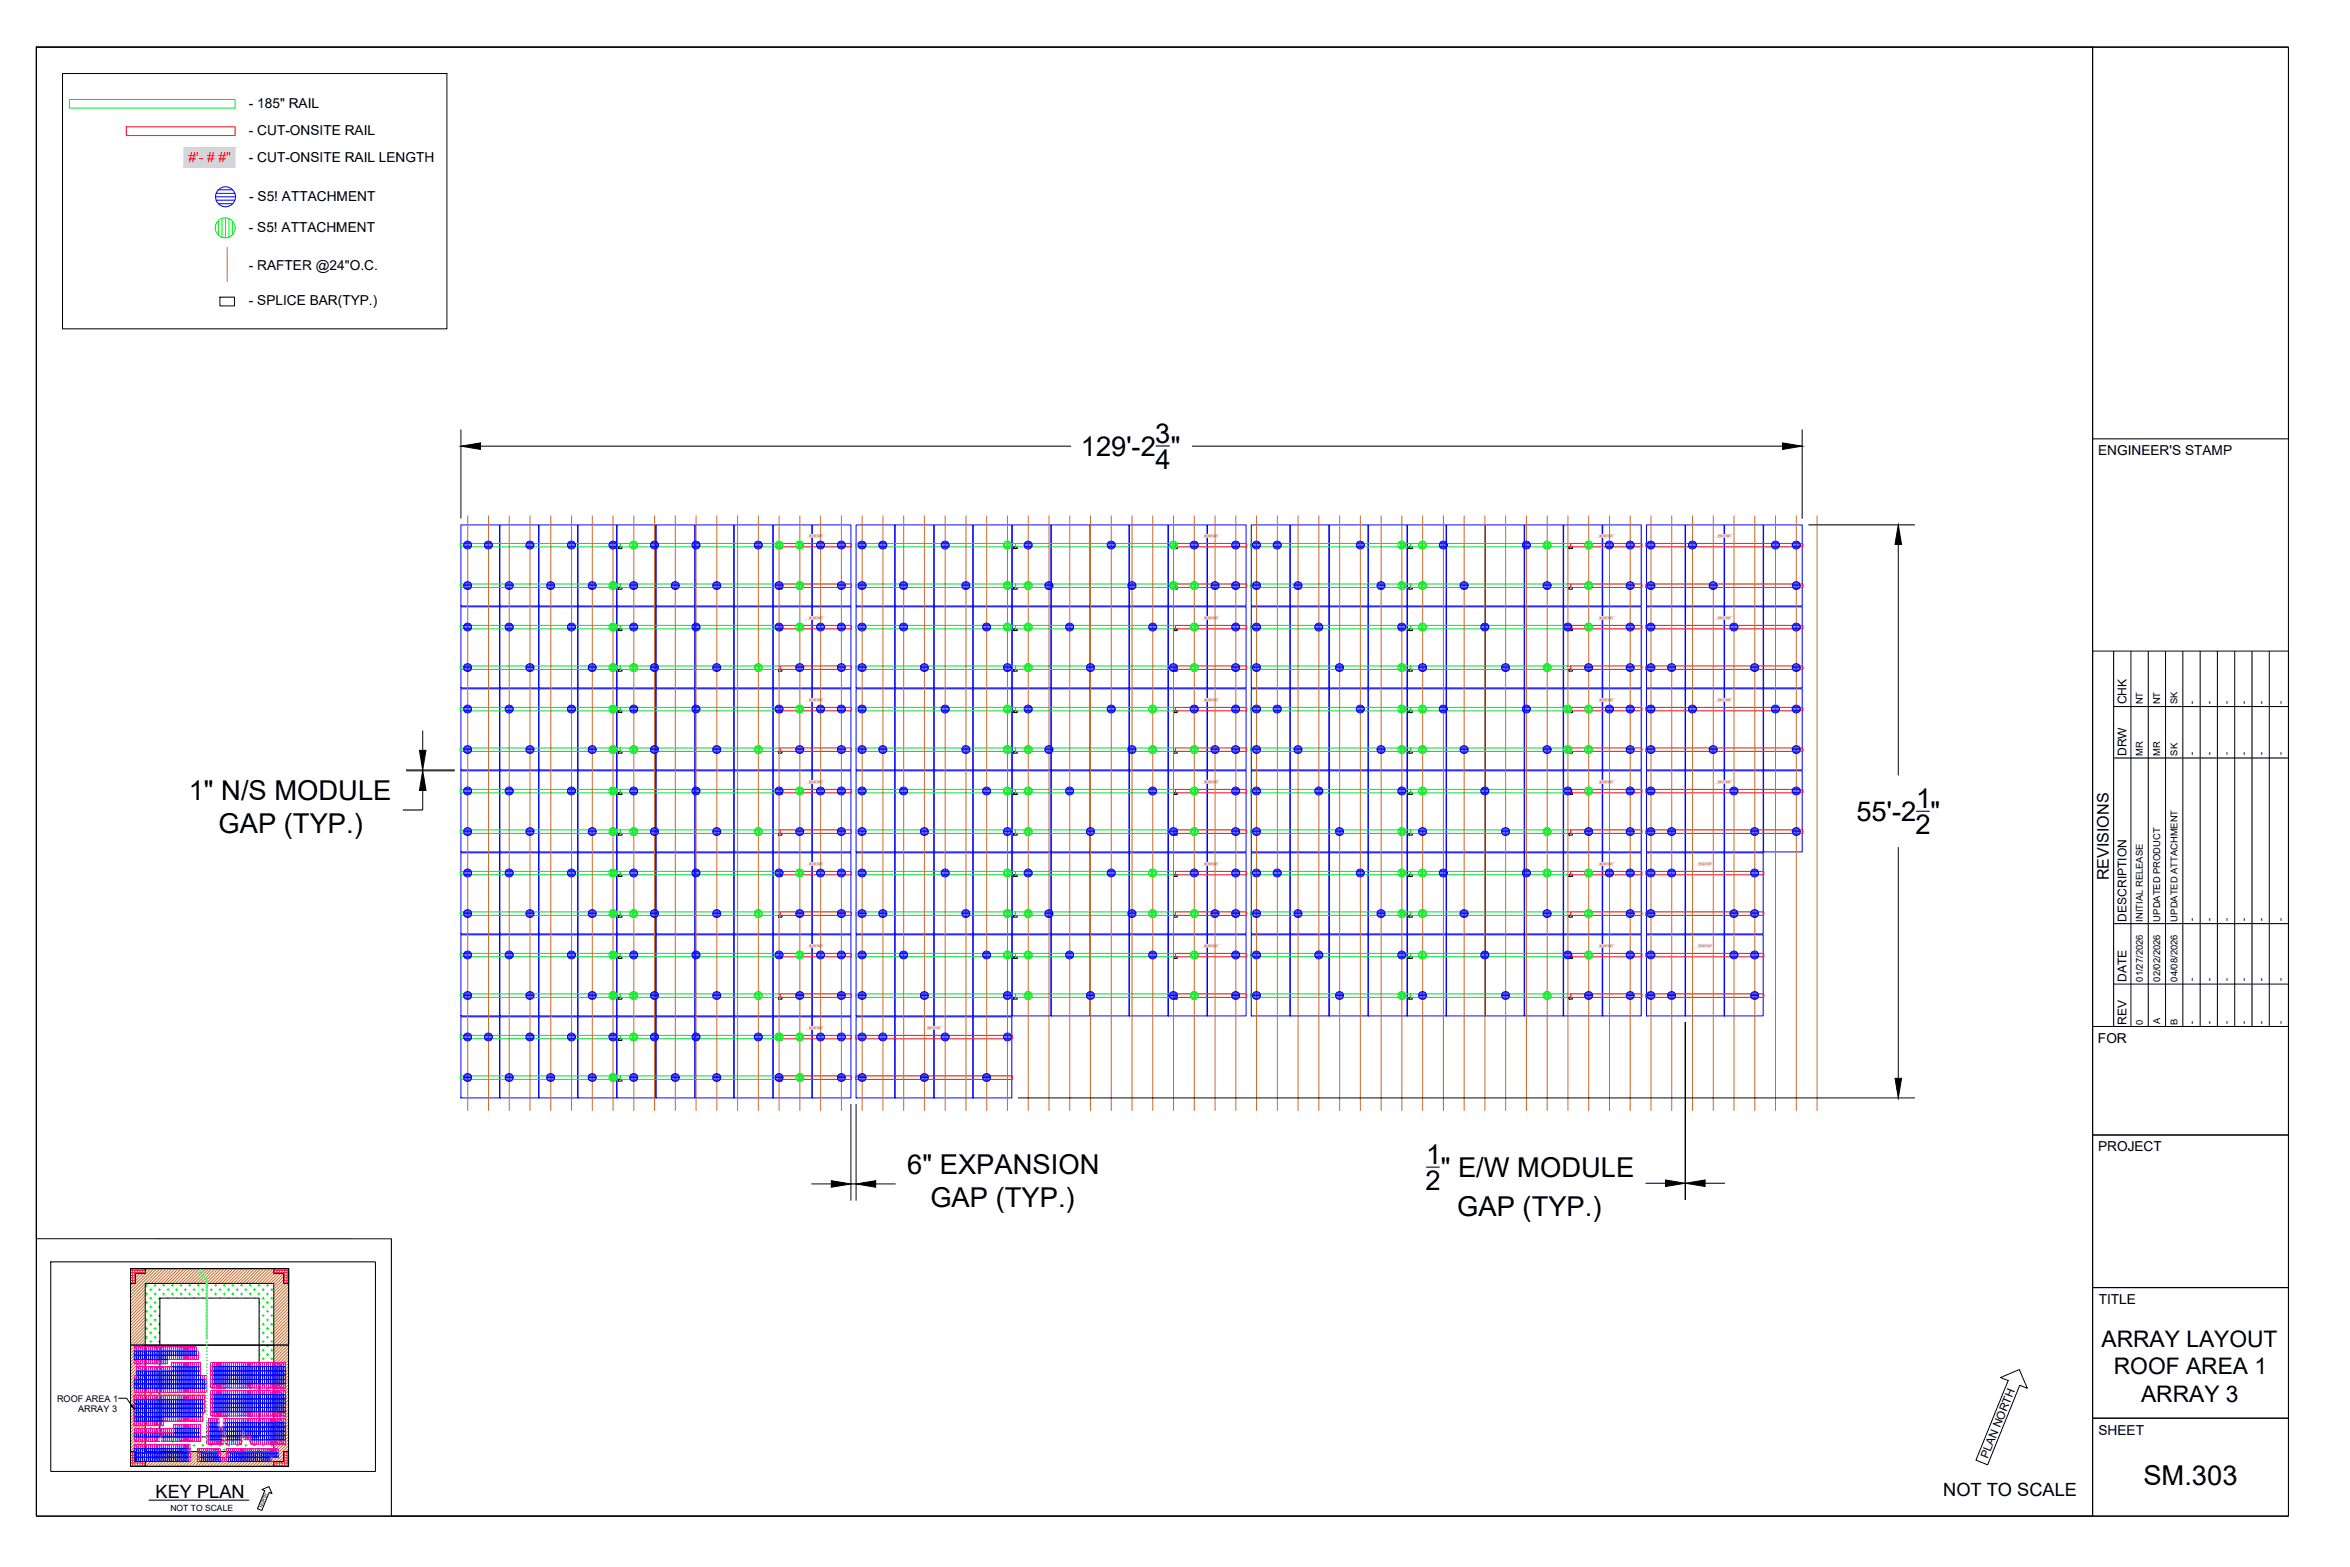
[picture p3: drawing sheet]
<svg xmlns="http://www.w3.org/2000/svg" width="914mm" height="610mm" viewBox="0 0 914 610" stroke-linecap="round" stroke-linejoin="round" font-family="sans-serif">
<defs><g id="words">
<g font-size="10.6">
<text x="449.5" y="172.2">3</text>
<text x="420.5" y="177.3">129'-2 &quot;</text>
<text x="449.7" y="182.4">4</text>
<text x="73.4" y="311.4">1&quot; N/S MODULE</text>
<text x="745.6" y="314.3">1</text>
<text x="722.3" y="319.4">55'-2 &quot;</text>
<text x="85" y="324.2">GAP (TYP.)</text>
<text x="745.3" y="324.5">2</text>
<text x="555" y="452.8">1</text>
<text x="353" y="456.9">6&quot; EXPANSION</text>
<text x="560.6" y="457.9">&quot; E/W MODULE</text>
<text x="554.7" y="463">2</text>
<text x="362" y="469.7">GAP (TYP.)</text>
<text x="567" y="473.2">GAP (TYP.)</text>
<text x="834" y="577.8">SM.303</text>
</g>
<g font-size="8.9">
<text x="817.7" y="524">ARRAY LAYOUT</text>
<text x="822.5" y="534.7">ROOF AREA 1</text>
<text x="833.1" y="545.3">ARRAY 3</text>
</g>
<g font-size="7.1">
<text x="756.1" y="581.9">NOT TO SCALE</text>
<text x="60.5" y="582.6">KEY PLAN</text>
</g>
<text font-size="6.3" x="820.6" y="342.5" transform="rotate(-90 820.6 342.5)">REVISIONS</text>
<g font-size="5.3">
<text x="96.8" y="41.8">- 185&quot; RAIL</text>
<text x="96.9" y="52.5">- CUT-ONSITE RAIL</text>
<text x="96.9" y="63.1">- CUT-ONSITE RAIL LENGTH</text>
<text x="97" y="78.1">- S5! ATTACHMENT</text>
<text x="96.8" y="90.2">- S5! ATTACHMENT</text>
<text x="96.8" y="104.9">- RAFTER @24&quot;O.C.</text>
<text x="96.8" y="118.5">- SPLICE BAR(TYP.)</text>
<text x="816.4" y="177.1">ENGINEER'S STAMP</text>
<text x="816.3" y="405.7">FOR</text>
<text x="816.4" y="447.9">PROJECT</text>
<text x="816.7" y="507.2">TITLE</text>
<text x="816.5" y="558.1">SHEET</text>
</g>
<text font-size="5.3" fill="#f00" x="73.4" y="63.1">#'- # #&quot;</text>
<g font-size="4.7">
<text x="827.5" y="274" transform="rotate(-90 827.5 274)">CHK</text>
<text x="827.5" y="294.1" transform="rotate(-90 827.5 294.1)">DRW</text>
<text x="827.5" y="358.6" transform="rotate(-90 827.5 358.6)">DESCRIPTION</text>
<text x="827.5" y="382.1" transform="rotate(-90 827.5 382.1)">DATE</text>
<text x="827.5" y="398.8" transform="rotate(-90 827.5 398.8)">REV</text>
</g>
<text font-size="4.4" x="773.4" y="567.5" transform="rotate(-68 773.4 567.5)">PLAN NORTH</text>
<g font-size="3.7">
<text x="833.8" y="274" transform="rotate(-90 833.8 274)">NT</text>
<text x="840.6" y="274" transform="rotate(-90 840.6 274)">NT</text>
<text x="847.3" y="273.9" transform="rotate(-90 847.3 273.9)">SK</text>
<text x="854" y="273.9" transform="rotate(-90 854 273.9)">-</text>
<text x="860.7" y="273.9" transform="rotate(-90 860.7 273.9)">-</text>
<text x="867.5" y="273.9" transform="rotate(-90 867.5 273.9)">-</text>
<text x="874.2" y="273.9" transform="rotate(-90 874.2 273.9)">-</text>
<text x="880.9" y="273.9" transform="rotate(-90 880.9 273.9)">-</text>
<text x="888.5" y="273.9" transform="rotate(-90 888.5 273.9)">-</text>
<text x="847.3" y="293.9" transform="rotate(-90 847.3 293.9)">SK</text>
<text x="854" y="293.9" transform="rotate(-90 854 293.9)">-</text>
<text x="860.7" y="293.9" transform="rotate(-90 860.7 293.9)">-</text>
<text x="867.5" y="293.9" transform="rotate(-90 867.5 293.9)">-</text>
<text x="874.2" y="293.9" transform="rotate(-90 874.2 293.9)">-</text>
<text x="880.9" y="293.9" transform="rotate(-90 880.9 293.9)">-</text>
<text x="888.5" y="293.9" transform="rotate(-90 888.5 293.9)">-</text>
<text x="833.8" y="294" transform="rotate(-90 833.8 294)">MR</text>
<text x="840.6" y="294" transform="rotate(-90 840.6 294)">MR</text>
<text x="833.8" y="358.5" transform="rotate(-90 833.8 358.5)">INITIAL RELEASE</text>
<text x="840.6" y="358.5" transform="rotate(-90 840.6 358.5)">UPDATED PRODUCT</text>
<text x="847.3" y="358.5" transform="rotate(-90 847.3 358.5)">UPDATED ATTACHMENT</text>
<text x="854" y="358.3" transform="rotate(-90 854 358.3)">-</text>
<text x="860.7" y="358.3" transform="rotate(-90 860.7 358.3)">-</text>
<text x="867.5" y="358.3" transform="rotate(-90 867.5 358.3)">-</text>
<text x="874.2" y="358.3" transform="rotate(-90 874.2 358.3)">-</text>
<text x="880.9" y="358.3" transform="rotate(-90 880.9 358.3)">-</text>
<text x="888.5" y="358.3" transform="rotate(-90 888.5 358.3)">-</text>
<text x="833.8" y="381.9" transform="rotate(-90 833.8 381.9)">01/27/2026</text>
<text x="840.6" y="381.9" transform="rotate(-90 840.6 381.9)">02/02/2026</text>
<text x="847.3" y="381.9" transform="rotate(-90 847.3 381.9)">04/08/2026</text>
<text x="854" y="381.8" transform="rotate(-90 854 381.8)">-</text>
<text x="860.7" y="381.8" transform="rotate(-90 860.7 381.8)">-</text>
<text x="867.5" y="381.8" transform="rotate(-90 867.5 381.8)">-</text>
<text x="874.2" y="381.8" transform="rotate(-90 874.2 381.8)">-</text>
<text x="880.9" y="381.8" transform="rotate(-90 880.9 381.8)">-</text>
<text x="888.5" y="381.8" transform="rotate(-90 888.5 381.8)">-</text>
<text x="833.8" y="398.6" transform="rotate(-90 833.8 398.6)">0</text>
<text x="840.6" y="398.4" transform="rotate(-90 840.6 398.4)">A</text>
<text x="847.3" y="398.7" transform="rotate(-90 847.3 398.7)">B</text>
<text x="854" y="398.5" transform="rotate(-90 854 398.5)">-</text>
<text x="860.7" y="398.5" transform="rotate(-90 860.7 398.5)">-</text>
<text x="867.5" y="398.5" transform="rotate(-90 867.5 398.5)">-</text>
<text x="874.2" y="398.5" transform="rotate(-90 874.2 398.5)">-</text>
<text x="880.9" y="398.5" transform="rotate(-90 880.9 398.5)">-</text>
<text x="888.5" y="398.5" transform="rotate(-90 888.5 398.5)">-</text>
</g>
<g font-size="3.5">
<text x="22.2" y="545.3">ROOF AREA 1</text>
<text x="30.4" y="549.5">ARRAY 3</text>
</g>
<text font-size="3.3" x="66.3" y="587.9">NOT TO SCALE</text>
<text font-size="1.7" x="102" y="586.7" transform="rotate(-68 102 586.7)">NORTH</text>
<g font-size="1.2" fill="#f00">
<text x="315" y="208.9">6'-10 1/2&quot;</text>
<text x="468.8" y="208.9">6'-10 1/2&quot;</text>
<text x="622.5" y="208.9">6'-10 1/2&quot;</text>
<text x="668.5" y="208.9">15'-1 1/2&quot;</text>
<text x="315" y="240.7">6'-10 1/2&quot;</text>
<text x="468.8" y="240.7">6'-10 1/2&quot;</text>
<text x="622.5" y="240.7">6'-10 1/2&quot;</text>
<text x="668.5" y="240.7">15'-1 1/2&quot;</text>
<text x="315" y="272.6">6'-10 1/2&quot;</text>
<text x="468.8" y="272.6">6'-10 1/2&quot;</text>
<text x="622.5" y="272.6">6'-10 1/2&quot;</text>
<text x="668.5" y="272.6">15'-1 1/2&quot;</text>
<text x="315" y="304.5">6'-10 1/2&quot;</text>
<text x="468.8" y="304.5">6'-10 1/2&quot;</text>
<text x="622.5" y="304.5">6'-10 1/2&quot;</text>
<text x="668.5" y="304.5">15'-1 1/2&quot;</text>
<text x="315" y="336.4">6'-10 1/2&quot;</text>
<text x="468.8" y="336.4">6'-10 1/2&quot;</text>
<text x="622.5" y="336.4">6'-10 1/2&quot;</text>
<text x="660.9" y="336.4">11'-4 1/2&quot;</text>
<text x="315" y="368.3">6'-10 1/2&quot;</text>
<text x="468.8" y="368.3">6'-10 1/2&quot;</text>
<text x="622.5" y="368.3">6'-10 1/2&quot;</text>
<text x="660.9" y="368.3">11'-4 1/2&quot;</text>
<text x="315" y="400.2">6'-10 1/2&quot;</text>
<text x="360.9" y="400.2">15'-1 1/2&quot;</text>
</g>
</g></defs>
<!-- layer: Module -->
<g fill="none" stroke="#00f" stroke-width=".39">
<path d="M179.3 204.2h15.1v31.6h-15.1zM194.5 204.2h15.1v31.6h-15.1zM209.7 204.2h15.1v31.6h-15.1zM224.9 204.2h15v31.6h-15zM240.1 204.2h15v31.6h-15zM255.3 204.2h15v31.6h-15zM270.5 204.2h15v31.6h-15zM285.7 204.2h15v31.6h-15zM300.9 204.2h15v31.6h-15zM316.1 204.2h15v31.6h-15zM333.1 204.2h15v31.6h-15zM348.3 204.2h15v31.6h-15z"/>
<path d="M363.5 204.2h15v31.6h-15zM378.7 204.2h15v31.6h-15zM393.9 204.2h15v31.6h-15zM409.1 204.2h15v31.6h-15zM424.3 204.2h15v31.6h-15zM439.4 204.2h15.1v31.6h-15.1zM454.6 204.2h15.1v31.6h-15.1zM469.8 204.2h15.1v31.6h-15.1zM486.9 204.2h15v31.6h-15zM502.1 204.2h15v31.6h-15zM517.3 204.2h15v31.6h-15zM532.5 204.2h15v31.6h-15z"/>
<path d="M547.7 204.2h15v31.6h-15zM562.8 204.2h15.1v31.6h-15.1zM578 204.2h15.1v31.6h-15.1zM593.2 204.2h15.1v31.6h-15.1zM608.4 204.2h15.1v31.6h-15.1zM623.6 204.2h15v31.6h-15zM640.7 204.2h15v31.6h-15zM655.9 204.2h15v31.6h-15zM671 204.2h15.1v31.6h-15.1zM686.2 204.2h15.1v31.6h-15.1zM179.3 236.1h15.1v31.5h-15.1zM194.5 236.1h15.1v31.5h-15.1z"/>
<path d="M209.7 236.1h15.1v31.5h-15.1zM224.9 236.1h15v31.5h-15zM240.1 236.1h15v31.5h-15zM255.3 236.1h15v31.5h-15zM270.5 236.1h15v31.5h-15zM285.7 236.1h15v31.5h-15zM300.9 236.1h15v31.5h-15zM316.1 236.1h15v31.5h-15zM333.1 236.1h15v31.5h-15zM348.3 236.1h15v31.5h-15zM363.5 236.1h15v31.5h-15zM378.7 236.1h15v31.5h-15z"/>
<path d="M393.9 236.1h15v31.5h-15zM409.1 236.1h15v31.5h-15zM424.3 236.1h15v31.5h-15zM439.4 236.1h15.1v31.5h-15.1zM454.6 236.1h15.1v31.5h-15.1zM469.8 236.1h15.1v31.5h-15.1zM486.9 236.1h15v31.5h-15zM502.1 236.1h15v31.5h-15zM517.3 236.1h15v31.5h-15zM532.5 236.1h15v31.5h-15zM547.7 236.1h15v31.5h-15zM562.8 236.1h15.1v31.5h-15.1z"/>
<path d="M578 236.1h15.1v31.5h-15.1zM593.2 236.1h15.1v31.5h-15.1zM608.4 236.1h15.1v31.5h-15.1zM623.6 236.1h15v31.5h-15zM640.7 236.1h15v31.5h-15zM655.9 236.1h15v31.5h-15zM671 236.1h15.1v31.5h-15.1zM686.2 236.1h15.1v31.5h-15.1zM179.3 268h15.1v31.5h-15.1zM194.5 268h15.1v31.5h-15.1zM209.7 268h15.1v31.5h-15.1zM224.9 268h15v31.5h-15z"/>
<path d="M240.1 268h15v31.5h-15zM255.3 268h15v31.5h-15zM270.5 268h15v31.5h-15zM285.7 268h15v31.5h-15zM300.9 268h15v31.5h-15zM316.1 268h15v31.5h-15zM333.1 268h15v31.5h-15zM348.3 268h15v31.5h-15zM363.5 268h15v31.5h-15zM378.7 268h15v31.5h-15zM393.9 268h15v31.5h-15zM409.1 268h15v31.5h-15z"/>
<path d="M424.3 268h15v31.5h-15zM439.4 268h15.1v31.5h-15.1zM454.6 268h15.1v31.5h-15.1zM469.8 268h15.1v31.5h-15.1zM486.9 268h15v31.5h-15zM502.1 268h15v31.5h-15zM517.3 268h15v31.5h-15zM532.5 268h15v31.5h-15zM547.7 268h15v31.5h-15zM562.8 268h15.1v31.5h-15.1zM578 268h15.1v31.5h-15.1zM593.2 268h15.1v31.5h-15.1z"/>
<path d="M608.4 268h15.1v31.5h-15.1zM623.6 268h15v31.5h-15zM640.7 268h15v31.5h-15zM655.9 268h15v31.5h-15zM671 268h15.1v31.5h-15.1zM686.2 268h15.1v31.5h-15.1zM179.3 299.9h15.1v31.5h-15.1zM194.5 299.9h15.1v31.5h-15.1zM209.7 299.9h15.1v31.5h-15.1zM224.9 299.9h15v31.5h-15zM240.1 299.9h15v31.5h-15zM255.3 299.9h15v31.5h-15z"/>
<path d="M270.5 299.9h15v31.5h-15zM285.7 299.9h15v31.5h-15zM300.9 299.9h15v31.5h-15zM316.1 299.9h15v31.5h-15zM333.1 299.9h15v31.5h-15zM348.3 299.9h15v31.5h-15zM363.5 299.9h15v31.5h-15zM378.7 299.9h15v31.5h-15zM393.9 299.9h15v31.5h-15zM409.1 299.9h15v31.5h-15zM424.3 299.9h15v31.5h-15zM439.4 299.9h15.1v31.5h-15.1z"/>
<path d="M454.6 299.9h15.1v31.5h-15.1zM469.8 299.9h15.1v31.5h-15.1zM486.9 299.9h15v31.5h-15zM502.1 299.9h15v31.5h-15zM517.3 299.9h15v31.5h-15zM532.5 299.9h15v31.5h-15zM547.7 299.9h15v31.5h-15zM562.8 299.9h15.1v31.5h-15.1zM578 299.9h15.1v31.5h-15.1zM593.2 299.9h15.1v31.5h-15.1zM608.4 299.9h15.1v31.5h-15.1zM623.6 299.9h15v31.5h-15z"/>
<path d="M640.7 299.9h15v31.5h-15zM655.9 299.9h15v31.5h-15zM671 299.9h15.1v31.5h-15.1zM686.2 299.9h15.1v31.5h-15.1zM179.3 331.8h15.1v31.5h-15.1zM194.5 331.8h15.1v31.5h-15.1zM209.7 331.8h15.1v31.5h-15.1zM224.9 331.8h15v31.5h-15zM240.1 331.8h15v31.5h-15zM255.3 331.8h15v31.5h-15zM270.5 331.8h15v31.5h-15zM285.7 331.8h15v31.5h-15z"/>
<path d="M300.9 331.8h15v31.5h-15zM316.1 331.8h15v31.5h-15zM333.1 331.8h15v31.5h-15zM348.3 331.8h15v31.5h-15zM363.5 331.8h15v31.5h-15zM378.7 331.8h15v31.5h-15zM393.9 331.8h15v31.5h-15zM409.1 331.8h15v31.5h-15zM424.3 331.8h15v31.5h-15zM439.4 331.8h15.1v31.5h-15.1zM454.6 331.8h15.1v31.5h-15.1zM469.8 331.8h15.1v31.5h-15.1z"/>
<path d="M486.9 331.8h15v31.5h-15zM502.1 331.8h15v31.5h-15zM517.3 331.8h15v31.5h-15zM532.5 331.8h15v31.5h-15zM547.7 331.8h15v31.5h-15zM562.8 331.8h15.1v31.5h-15.1zM578 331.8h15.1v31.5h-15.1zM593.2 331.8h15.1v31.5h-15.1zM608.4 331.8h15.1v31.5h-15.1zM623.6 331.8h15v31.5h-15zM640.7 331.8h15v31.5h-15zM655.9 331.8h15v31.5h-15z"/>
<path d="M671 331.8h15.1v31.5h-15.1zM179.3 363.7h15.1v31.5h-15.1zM194.5 363.7h15.1v31.5h-15.1zM209.7 363.7h15.1v31.5h-15.1zM224.9 363.7h15v31.5h-15zM240.1 363.7h15v31.5h-15zM255.3 363.7h15v31.5h-15zM270.5 363.7h15v31.5h-15zM285.7 363.7h15v31.5h-15zM300.9 363.7h15v31.5h-15zM316.1 363.7h15v31.5h-15zM333.1 363.7h15v31.5h-15z"/>
<path d="M348.3 363.7h15v31.5h-15zM363.5 363.7h15v31.5h-15zM378.7 363.7h15v31.5h-15zM393.9 363.7h15v31.5h-15zM409.1 363.7h15v31.5h-15zM424.3 363.7h15v31.5h-15zM439.4 363.7h15.1v31.5h-15.1zM454.6 363.7h15.1v31.5h-15.1zM469.8 363.7h15.1v31.5h-15.1zM486.9 363.7h15v31.5h-15zM502.1 363.7h15v31.5h-15zM517.3 363.7h15v31.5h-15z"/>
<path d="M532.5 363.7h15v31.5h-15zM547.7 363.7h15v31.5h-15zM562.8 363.7h15.1v31.5h-15.1zM578 363.7h15.1v31.5h-15.1zM593.2 363.7h15.1v31.5h-15.1zM608.4 363.7h15.1v31.5h-15.1zM623.6 363.7h15v31.5h-15zM640.7 363.7h15v31.5h-15zM655.9 363.7h15v31.5h-15zM671 363.7h15.1v31.5h-15.1zM179.3 395.6h15.1v31.5h-15.1zM194.5 395.6h15.1v31.5h-15.1z"/>
<path d="M209.7 395.6h15.1v31.5h-15.1zM224.9 395.6h15v31.5h-15zM240.1 395.6h15v31.5h-15zM255.3 395.6h15v31.5h-15zM270.5 395.6h15v31.5h-15zM285.7 395.6h15v31.5h-15zM300.9 395.6h15v31.5h-15zM316.1 395.6h15v31.5h-15zM333.1 395.6h15v31.5h-15zM348.3 395.6h15v31.5h-15zM363.5 395.6h15v31.5h-15zM378.7 395.6h15v31.5h-15z"/>
<path d="M52.2 536.7h.8v1.7h-.8zM52.2 538.4h.8v1.7h-.8zM52.2 527.3h.8v1.6h-.8zM52.2 525.6h.8v1.6h-.8zM53.1 533.4h.7v1.6h-.7zM53.1 535.1h.7v1.6h-.7zM53.1 536.7h.7v1.7h-.7zM53.1 538.4h.7v1.7h-.7zM53.1 527.3h.7v1.6h-.7zM53.1 525.6h.7v1.6h-.7zM53.8 533.4h.8v1.6h-.8zM53.8 535.1h.8v1.6h-.8z"/>
<path d="M53.8 536.7h.8v1.7h-.8zM53.8 538.4h.8v1.7h-.8zM53.8 527.3h.8v1.6h-.8zM53.8 525.6h.8v1.6h-.8zM54.6 533.4h.8v1.6h-.8zM54.6 535.1h.8v1.6h-.8zM54.6 536.7h.8v1.7h-.8zM54.6 538.4h.8v1.7h-.8zM54.6 527.3h.8v1.6h-.8zM54.6 525.6h.8v1.6h-.8zM55.4 533.4h.8v1.6h-.8zM55.4 535.1h.8v1.6h-.8z"/>
<path d="M55.4 536.7h.8v1.7h-.8zM55.4 538.4h.8v1.7h-.8zM55.4 527.3h.8v1.6h-.8zM55.4 525.6h.8v1.6h-.8zM56.2 533.4h.8v1.6h-.8zM56.2 535.1h.8v1.6h-.8zM56.2 536.7h.8v1.7h-.8zM56.2 538.4h.8v1.7h-.8zM56.2 527.3h.8v1.6h-.8zM56.2 525.6h.8v1.6h-.8zM57 533.4h.8v1.6h-.8zM57 535.1h.8v1.6h-.8z"/>
<path d="M57 536.7h.8v1.7h-.8zM57 538.4h.8v1.7h-.8zM57 527.3h.8v1.6h-.8zM57 525.6h.8v1.6h-.8zM57.8 533.4h.8v1.6h-.8zM57.8 535.1h.8v1.6h-.8zM57.8 536.7h.8v1.7h-.8zM57.8 538.4h.8v1.7h-.8zM57.8 527.3h.8v1.6h-.8zM57.8 525.6h.8v1.6h-.8zM58.6 533.4h.8v1.6h-.8zM58.6 535.1h.8v1.6h-.8z"/>
<path d="M58.6 536.7h.8v1.7h-.8zM58.6 538.4h.8v1.7h-.8zM58.6 527.3h.8v1.6h-.8zM58.6 525.6h.8v1.6h-.8zM59.4 533.4h.8v1.6h-.8zM59.4 535.1h.8v1.6h-.8zM59.4 536.7h.8v1.7h-.8zM59.4 538.4h.8v1.7h-.8zM59.4 527.3h.8v1.6h-.8zM59.4 525.6h.8v1.6h-.8zM60.3 533.4h.8v1.6h-.8zM60.3 535.1h.8v1.6h-.8z"/>
<path d="M60.3 536.7h.8v1.7h-.8zM60.3 538.4h.8v1.7h-.8zM60.3 527.3h.8v1.6h-.8zM60.3 525.6h.8v1.6h-.8zM61.1 533.4h.8v1.6h-.8zM61.1 535.1h.8v1.6h-.8zM61.1 536.7h.8v1.7h-.8zM61.1 538.4h.8v1.7h-.8zM61.1 527.3h.8v1.6h-.8zM61.1 525.6h.8v1.6h-.8zM61.9 533.4h.8v1.6h-.8zM61.9 535.1h.8v1.6h-.8z"/>
<path d="M61.9 536.7h.8v1.7h-.8zM61.9 538.4h.8v1.7h-.8zM61.9 527.3h.8v1.6h-.8zM61.9 525.6h.8v1.6h-.8zM62.7 533.4h.8v1.6h-.8zM62.7 535.1h.8v1.6h-.8zM62.7 536.7h.8v1.7h-.8zM62.7 538.4h.8v1.7h-.8zM62.7 527.3h.8v1.6h-.8zM62.7 525.6h.8v1.6h-.8zM63.5 533.4h.8v1.6h-.8zM63.5 535.1h.8v1.6h-.8z"/>
<path d="M63.5 536.7h.8v1.7h-.8zM63.5 538.4h.8v1.7h-.8zM63.5 527.3h.8v1.6h-.8zM63.5 525.6h.8v1.6h-.8zM64.3 533.4h.8v1.6h-.8zM64.3 535.1h.8v1.6h-.8zM64.3 536.7h.8v1.7h-.8zM64.3 538.4h.8v1.7h-.8zM64.3 527.3h.8v1.6h-.8zM64.3 525.6h.8v1.6h-.8zM65.1 533.4h.8v1.6h-.8zM65.1 535.1h.8v1.6h-.8z"/>
<path d="M65.1 536.7h.8v1.7h-.8zM65.1 538.4h.8v1.7h-.8zM65.1 525.6h.8v1.6h-.8zM65.9 533.4h.8v1.6h-.8zM65.9 535.1h.8v1.6h-.8zM65.9 536.7h.8v1.7h-.8zM65.9 538.4h.8v1.7h-.8zM65.9 525.6h.8v1.6h-.8zM66.7 531.7h.8v1.7h-.8zM66.7 533.4h.8v1.6h-.8zM66.7 535.1h.8v1.6h-.8zM66.7 536.7h.8v1.7h-.8z"/>
<path d="M66.7 538.4h.8v1.7h-.8zM66.7 525.6h.8v1.6h-.8zM67.5 531.7h.8v1.7h-.8zM67.5 533.4h.8v1.6h-.8zM67.5 535.1h.8v1.6h-.8zM67.5 536.7h.8v1.7h-.8zM67.5 538.4h.8v1.7h-.8zM67.5 525.6h.8v1.6h-.8zM68.4 531.7h.8v1.7h-.8zM68.4 533.4h.8v1.6h-.8zM68.4 535.1h.8v1.6h-.8zM68.4 536.7h.8v1.7h-.8z"/>
<path d="M68.4 538.4h.8v1.7h-.8zM68.4 525.6h.8v1.6h-.8zM69.2 531.7h.8v1.7h-.8zM69.2 533.4h.8v1.6h-.8zM69.2 535.1h.8v1.6h-.8zM69.2 536.7h.8v1.7h-.8zM69.2 538.4h.8v1.7h-.8zM69.2 525.6h.8v1.6h-.8zM70 531.7h.8v1.7h-.8zM70 533.4h.8v1.6h-.8zM70 535.1h.8v1.6h-.8zM70 536.7h.8v1.7h-.8z"/>
<path d="M70 538.4h.8v1.7h-.8zM70 525.6h.8v1.6h-.8zM70.8 531.7h.8v1.7h-.8zM70.8 533.4h.8v1.6h-.8zM70.8 535.1h.8v1.6h-.8zM70.8 536.7h.8v1.7h-.8zM70.8 538.4h.8v1.7h-.8zM70.8 525.6h.8v1.6h-.8zM71.6 531.7h.8v1.7h-.8zM71.6 533.4h.8v1.6h-.8zM71.6 535.1h.8v1.6h-.8zM71.6 536.7h.8v1.7h-.8z"/>
<path d="M71.6 538.4h.8v1.7h-.8zM71.6 525.6h.8v1.6h-.8zM72.4 531.7h.8v1.7h-.8zM72.4 533.4h.8v1.6h-.8zM72.4 535.1h.8v1.6h-.8zM72.4 536.7h.8v1.7h-.8zM72.4 538.4h.8v1.7h-.8zM72.4 525.6h.8v1.6h-.8zM73.2 531.7h.8v1.7h-.8zM73.2 533.4h.8v1.6h-.8zM73.2 535.1h.8v1.6h-.8zM73.2 536.7h.8v1.7h-.8z"/>
<path d="M73.2 538.4h.8v1.7h-.8zM73.2 525.6h.8v1.6h-.8zM74 531.7h.7v1.7h-.7zM74 533.4h.7v1.6h-.7zM74 535.1h.7v1.6h-.7zM74 536.7h.7v1.7h-.7zM74 538.4h.7v1.7h-.7zM74 525.6h.7v1.6h-.7zM74.8 531.7h.8v1.7h-.8zM74.8 533.4h.8v1.6h-.8zM74.8 535.1h.8v1.6h-.8zM74.8 536.7h.8v1.7h-.8z"/>
<path d="M74.8 538.4h.8v1.7h-.8zM74.8 525.6h.8v1.6h-.8zM75.6 531.7h.8v1.7h-.8zM75.6 533.4h.8v1.6h-.8zM75.6 535.1h.8v1.6h-.8zM75.6 536.7h.8v1.7h-.8zM75.6 538.4h.8v1.7h-.8zM75.6 525.6h.8v1.6h-.8zM76.5 531.7h.7v1.7h-.7zM76.5 533.4h.7v1.6h-.7zM76.5 535.1h.7v1.6h-.7zM76.5 536.7h.7v1.7h-.7z"/>
<path d="M76.5 538.4h.7v1.7h-.7zM77.2 535.1h.8v1.6h-.8zM77.2 536.7h.8v1.7h-.8zM77.2 538.4h.8v1.7h-.8zM78 536.7h.8v1.7h-.8zM78 538.4h.8v1.7h-.8zM78.9 536.7h.7v1.7h-.7zM78.9 538.4h.7v1.7h-.7zM82.8 531.6h.8v1.7h-.8zM82.8 533.3h.8v1.6h-.8zM82.8 535h.8v1.6h-.8zM82.8 536.6h.8v1.7h-.8z"/>
<path d="M83.6 531.6h.8v1.7h-.8zM83.6 533.3h.8v1.6h-.8zM83.6 535h.8v1.6h-.8zM83.6 536.6h.8v1.7h-.8zM84.4 531.6h.8v1.7h-.8zM84.4 533.3h.8v1.6h-.8zM84.4 535h.8v1.6h-.8zM84.4 536.6h.8v1.7h-.8zM85.2 531.6h.8v1.7h-.8zM85.2 533.3h.8v1.6h-.8zM85.2 535h.8v1.6h-.8zM85.2 536.6h.8v1.7h-.8z"/>
<path d="M86 531.6h.8v1.7h-.8zM86 533.3h.8v1.6h-.8zM86 535h.8v1.6h-.8zM86 536.6h.8v1.7h-.8zM86.8 531.6h.8v1.7h-.8zM86.8 533.3h.8v1.6h-.8zM86.8 535h.8v1.6h-.8zM86.8 536.6h.8v1.7h-.8zM87.6 531.6h.8v1.7h-.8zM87.6 533.3h.8v1.6h-.8zM87.6 535h.8v1.6h-.8zM87.6 536.6h.8v1.7h-.8z"/>
<path d="M88.4 531.6h.8v1.7h-.8zM88.4 533.3h.8v1.6h-.8zM88.4 535h.8v1.6h-.8zM88.4 536.6h.8v1.7h-.8zM89.2 531.6h.8v1.7h-.8zM89.2 533.3h.8v1.6h-.8zM89.2 535h.8v1.6h-.8zM89.2 536.6h.8v1.7h-.8zM90.1 531.6h.8v1.7h-.8zM90.1 533.3h.8v1.6h-.8zM90.1 535h.8v1.6h-.8zM90.1 536.6h.8v1.7h-.8z"/>
<path d="M90.9 531.6h.8v1.7h-.8zM90.9 533.3h.8v1.6h-.8zM90.9 535h.8v1.6h-.8zM90.9 536.6h.8v1.7h-.8zM91.7 531.6h.8v1.7h-.8zM91.7 533.3h.8v1.6h-.8zM91.7 535h.8v1.6h-.8zM91.7 536.6h.8v1.7h-.8zM92.5 531.6h.8v1.7h-.8zM92.5 533.3h.8v1.6h-.8zM92.5 535h.8v1.6h-.8zM92.5 536.6h.8v1.7h-.8z"/>
<path d="M93.3 531.6h.8v1.7h-.8zM93.3 533.3h.8v1.6h-.8zM93.3 535h.8v1.6h-.8zM93.3 536.6h.8v1.7h-.8zM94.1 531.6h.8v1.7h-.8zM94.1 533.3h.8v1.6h-.8zM94.1 535h.8v1.6h-.8zM94.1 536.6h.8v1.7h-.8zM94.9 531.6h.8v1.7h-.8zM94.9 533.3h.8v1.6h-.8zM94.9 535h.8v1.6h-.8zM94.9 536.6h.8v1.7h-.8z"/>
<path d="M95.7 531.6h.8v1.7h-.8zM95.7 533.3h.8v1.6h-.8zM95.7 535h.8v1.6h-.8zM95.7 536.6h.8v1.7h-.8zM96.5 531.6h.8v1.7h-.8zM96.5 533.3h.8v1.6h-.8zM96.5 535h.8v1.6h-.8zM96.5 536.6h.8v1.7h-.8zM97.3 531.6h.8v1.7h-.8zM97.3 533.3h.8v1.6h-.8zM97.3 535h.8v1.6h-.8zM97.3 536.6h.8v1.7h-.8z"/>
<path d="M98.2 531.6h.8v1.7h-.8zM98.2 533.3h.8v1.6h-.8zM98.2 535h.8v1.6h-.8zM98.2 536.6h.8v1.7h-.8zM99 531.6h.7v1.7h-.7zM99 533.3h.7v1.6h-.7zM99 535h.7v1.6h-.7zM99 536.6h.7v1.7h-.7zM99.8 531.6h.7v1.7h-.7zM99.8 533.3h.7v1.6h-.7zM99.8 535h.7v1.6h-.7zM99.8 536.6h.7v1.7h-.7z"/>
<path d="M100.5 531.6h.9v1.7h-.9zM100.5 533.3h.9v1.6h-.9zM100.5 535h.9v1.6h-.9zM100.5 536.6h.9v1.7h-.9zM101.4 531.6h.7v1.7h-.7zM101.4 533.3h.7v1.6h-.7zM101.4 535h.7v1.6h-.7zM101.4 536.6h.7v1.7h-.7zM102.2 531.6h.7v1.7h-.7zM102.2 533.3h.7v1.6h-.7zM102.2 535h.7v1.6h-.7zM102.2 536.6h.7v1.7h-.7z"/>
<path d="M102.9 531.6h.8v1.7h-.8zM102.9 533.3h.8v1.6h-.8zM102.9 535h.8v1.6h-.8zM102.9 536.6h.8v1.7h-.8zM103.7 531.6h.8v1.7h-.8zM103.7 533.3h.8v1.6h-.8zM103.7 535h.8v1.6h-.8zM103.7 536.6h.8v1.7h-.8zM104.5 531.6h.8v1.7h-.8zM104.5 533.3h.8v1.6h-.8zM104.5 535h.8v1.6h-.8zM104.5 536.6h.8v1.7h-.8z"/>
<path d="M105.3 531.6h.8v1.7h-.8zM105.3 533.3h.8v1.6h-.8zM105.3 535h.8v1.6h-.8zM105.3 536.6h.8v1.7h-.8zM106.2 531.6h.8v1.7h-.8zM106.2 533.3h.8v1.6h-.8zM106.2 535h.8v1.6h-.8zM106.2 536.6h.8v1.7h-.8zM107 531.6h.8v1.7h-.8zM107 533.3h.8v1.6h-.8zM107 535h.8v1.6h-.8zM107 536.6h.8v1.7h-.8z"/>
<path d="M107.8 531.6h.8v1.7h-.8zM107.8 533.3h.8v1.6h-.8zM107.8 535h.8v1.6h-.8zM107.8 536.6h.8v1.7h-.8zM108.6 531.6h.8v1.7h-.8zM108.6 533.3h.8v1.6h-.8zM108.6 535h.8v1.6h-.8zM108.6 536.6h.8v1.7h-.8zM109.4 531.6h.8v1.7h-.8zM109.4 533.3h.8v1.6h-.8zM109.4 535h.8v1.6h-.8zM109.4 536.6h.8v1.7h-.8z"/>
<path d="M110.2 531.6h.8v1.7h-.8zM110.2 533.3h.8v1.6h-.8zM110.2 535h.8v1.6h-.8zM110.2 536.6h.8v1.7h-.8zM52.2 557.4h.8v1.6h-.8zM52.2 551.2h.8v1.7h-.8zM52.2 549.5h.8v1.7h-.8zM52.2 544.5h.8v1.7h-.8zM52.2 547.9h.8v1.6h-.8zM52.2 546.2h.8v1.6h-.8zM53.1 557.4h.7v1.6h-.7zM53.1 551.2h.7v1.7h-.7z"/>
<path d="M53.1 549.5h.7v1.7h-.7zM53.1 544.5h.7v1.7h-.7zM53.1 547.9h.7v1.6h-.7zM53.1 546.2h.7v1.6h-.7zM53.8 557.4h.8v1.6h-.8zM53.8 551.2h.8v1.7h-.8zM53.8 549.5h.8v1.7h-.8zM53.8 544.5h.8v1.7h-.8zM53.8 547.9h.8v1.6h-.8zM53.8 546.2h.8v1.6h-.8zM54.6 557.4h.8v1.6h-.8zM54.6 551.2h.8v1.7h-.8z"/>
<path d="M54.6 549.5h.8v1.7h-.8zM54.6 544.5h.8v1.7h-.8zM54.6 547.9h.8v1.6h-.8zM54.6 546.2h.8v1.6h-.8zM55.4 557.4h.8v1.6h-.8zM55.4 551.2h.8v1.7h-.8zM55.4 549.5h.8v1.7h-.8zM55.4 544.5h.8v1.7h-.8zM55.4 547.9h.8v1.6h-.8zM55.4 546.2h.8v1.6h-.8zM56.2 557.4h.8v1.6h-.8zM56.2 551.2h.8v1.7h-.8z"/>
<path d="M56.2 549.5h.8v1.7h-.8zM56.2 544.5h.8v1.7h-.8zM56.2 547.9h.8v1.6h-.8zM56.2 546.2h.8v1.6h-.8zM57 557.4h.8v1.6h-.8zM57 551.2h.8v1.7h-.8zM57 549.5h.8v1.7h-.8zM57 544.5h.8v1.7h-.8zM57 547.9h.8v1.6h-.8zM57 546.2h.8v1.6h-.8zM57.8 557.4h.8v1.6h-.8zM57.8 551.2h.8v1.7h-.8z"/>
<path d="M57.8 549.5h.8v1.7h-.8zM57.8 544.5h.8v1.7h-.8zM57.8 547.9h.8v1.6h-.8zM57.8 546.2h.8v1.6h-.8zM58.6 557.4h.8v1.6h-.8zM58.6 551.2h.8v1.7h-.8zM58.6 549.5h.8v1.7h-.8zM58.6 544.5h.8v1.7h-.8zM58.6 547.9h.8v1.6h-.8zM58.6 546.2h.8v1.6h-.8zM59.4 557.4h.8v1.6h-.8zM59.4 551.2h.8v1.7h-.8z"/>
<path d="M59.4 549.5h.8v1.7h-.8zM59.4 544.5h.8v1.7h-.8zM59.4 547.9h.8v1.6h-.8zM59.4 546.2h.8v1.6h-.8zM60.3 557.4h.8v1.6h-.8zM60.3 551.2h.8v1.7h-.8zM60.3 549.5h.8v1.7h-.8zM60.3 544.5h.8v1.7h-.8zM60.3 547.9h.8v1.6h-.8zM60.3 546.2h.8v1.6h-.8zM61.1 557.4h.8v1.6h-.8zM61.1 551.2h.8v1.7h-.8z"/>
<path d="M61.1 549.5h.8v1.7h-.8zM61.1 544.5h.8v1.7h-.8zM61.1 547.9h.8v1.6h-.8zM61.1 546.2h.8v1.6h-.8zM61.9 551.2h.8v1.7h-.8zM61.9 549.5h.8v1.7h-.8zM61.9 544.5h.8v1.7h-.8zM61.9 547.9h.8v1.6h-.8zM61.9 546.2h.8v1.6h-.8zM62.7 557.4h.8v1.6h-.8zM62.7 551.2h.8v1.7h-.8zM62.7 549.5h.8v1.7h-.8z"/>
<path d="M62.7 544.5h.8v1.7h-.8zM62.7 547.9h.8v1.6h-.8zM62.7 546.2h.8v1.6h-.8zM63.5 557.4h.8v1.6h-.8zM63.5 549.5h.8v1.7h-.8zM63.5 544.5h.8v1.7h-.8zM63.5 547.9h.8v1.6h-.8zM63.5 546.2h.8v1.6h-.8zM64.3 557.4h.8v1.6h-.8zM64.3 549.5h.8v1.7h-.8zM64.3 544.5h.8v1.7h-.8zM64.3 547.9h.8v1.6h-.8z"/>
<path d="M64.3 546.2h.8v1.6h-.8zM65.1 557.4h.8v1.6h-.8zM65.1 549.5h.8v1.7h-.8zM65.1 544.5h.8v1.7h-.8zM65.1 547.9h.8v1.6h-.8zM65.1 546.2h.8v1.6h-.8zM65.9 557.4h.8v1.6h-.8zM65.9 549.5h.8v1.7h-.8zM65.9 544.5h.8v1.7h-.8zM65.9 547.9h.8v1.6h-.8zM65.9 546.2h.8v1.6h-.8zM66.7 557.4h.8v1.6h-.8z"/>
<path d="M66.7 549.5h.8v1.7h-.8zM66.7 544.5h.8v1.7h-.8zM66.7 547.9h.8v1.6h-.8zM66.7 546.2h.8v1.6h-.8zM67.5 549.5h.8v1.7h-.8zM67.5 544.5h.8v1.7h-.8zM67.5 547.9h.8v1.6h-.8zM67.5 546.2h.8v1.6h-.8zM67.6 557.4h.8v1.6h-.8zM67.6 555.7h.8v1.7h-.8zM68.4 557.4h.8v1.6h-.8zM68.4 555.7h.8v1.7h-.8z"/>
<path d="M68.4 549.5h.8v1.7h-.8zM68.4 544.5h.8v1.7h-.8zM68.4 547.9h.8v1.6h-.8zM68.4 546.2h.8v1.6h-.8zM69.2 557.4h.8v1.6h-.8zM69.2 555.7h.8v1.7h-.8zM69.2 549.5h.8v1.7h-.8zM69.2 544.5h.8v1.7h-.8zM69.2 547.9h.8v1.6h-.8zM69.2 546.2h.8v1.6h-.8zM70 557.4h.8v1.6h-.8zM70 555.7h.8v1.7h-.8z"/>
<path d="M70 549.5h.8v1.7h-.8zM70 544.5h.8v1.7h-.8zM70 547.9h.8v1.6h-.8zM70 546.2h.8v1.6h-.8zM70.8 557.4h.8v1.6h-.8zM70.8 555.7h.8v1.7h-.8zM70.8 549.5h.8v1.7h-.8zM70.8 544.5h.8v1.7h-.8zM70.8 547.9h.8v1.6h-.8zM70.8 546.2h.8v1.6h-.8zM71.6 557.4h.8v1.6h-.8zM71.6 555.7h.8v1.7h-.8z"/>
<path d="M71.6 549.5h.8v1.7h-.8zM71.6 544.5h.8v1.7h-.8zM71.6 547.9h.8v1.6h-.8zM71.6 546.2h.8v1.6h-.8zM72.4 557.4h.8v1.6h-.8zM72.4 555.7h.8v1.7h-.8zM72.4 549.5h.8v1.7h-.8zM72.4 544.5h.8v1.7h-.8zM72.4 547.9h.8v1.6h-.8zM72.4 546.2h.8v1.6h-.8zM73.2 557.4h.8v1.6h-.8zM73.2 555.7h.8v1.7h-.8z"/>
<path d="M73.2 549.5h.8v1.7h-.8zM73.2 544.5h.8v1.7h-.8zM73.2 547.9h.8v1.6h-.8zM73.2 546.2h.8v1.6h-.8zM74 557.4h.7v1.6h-.7zM74 555.7h.7v1.7h-.7zM74 549.5h.7v1.7h-.7zM74 544.5h.7v1.7h-.7zM74 547.9h.7v1.6h-.7zM74 546.2h.7v1.6h-.7zM74.8 557.4h.8v1.6h-.8zM74.8 555.7h.8v1.7h-.8z"/>
<path d="M74.8 549.5h.8v1.7h-.8zM74.8 544.5h.8v1.7h-.8zM74.8 547.9h.8v1.6h-.8zM74.8 546.2h.8v1.6h-.8zM75.6 549.5h.8v1.7h-.8zM75.6 544.5h.8v1.7h-.8zM75.6 547.9h.8v1.6h-.8zM75.6 546.2h.8v1.6h-.8zM75.7 557.4h.7v1.6h-.7zM75.7 555.7h.7v1.7h-.7zM76.5 557.4h.7v1.6h-.7zM76.5 555.7h.7v1.7h-.7z"/>
<path d="M76.5 549.5h.7v1.7h-.7zM76.5 544.5h.7v1.7h-.7zM76.5 547.9h.7v1.6h-.7zM76.5 546.2h.7v1.6h-.7zM77.2 549.5h.8v1.7h-.8zM77.2 544.5h.8v1.7h-.8zM77.2 547.9h.8v1.6h-.8zM77.2 546.2h.8v1.6h-.8zM78 544.5h.8v1.7h-.8zM78 547.9h.8v1.6h-.8zM78 546.2h.8v1.6h-.8zM81.2 558.5h.8v1.6h-.8z"/>
<path d="M81.2 553.5h.8v1.6h-.8zM81.2 555.1h.8v1.7h-.8zM81.2 556.8h.8v1.7h-.8zM82 558.5h.8v1.6h-.8zM82 553.5h.8v1.6h-.8zM82 555.1h.8v1.7h-.8zM82 556.8h.8v1.7h-.8zM82.8 542.5h.8v1.7h-.8zM82.8 544.2h.8v1.7h-.8zM82.8 545.9h.8v1.6h-.8zM82.8 547.6h.8v1.6h-.8zM82.8 558.5h.8v1.6h-.8z"/>
<path d="M82.8 553.5h.8v1.6h-.8zM82.8 555.1h.8v1.7h-.8zM82.8 556.8h.8v1.7h-.8zM83.6 542.5h.8v1.7h-.8zM83.6 544.2h.8v1.7h-.8zM83.6 545.9h.8v1.6h-.8zM83.6 547.6h.8v1.6h-.8zM83.6 558.5h.8v1.6h-.8zM83.6 553.5h.8v1.6h-.8zM83.6 555.1h.8v1.7h-.8zM83.6 556.8h.8v1.7h-.8zM84.4 542.5h.8v1.7h-.8z"/>
<path d="M84.4 544.2h.8v1.7h-.8zM84.4 545.9h.8v1.6h-.8zM84.4 547.6h.8v1.6h-.8zM84.4 558.5h.8v1.6h-.8zM84.4 555.1h.8v1.7h-.8zM84.4 556.8h.8v1.7h-.8zM85.2 542.5h.8v1.7h-.8zM85.2 544.2h.8v1.7h-.8zM85.2 545.9h.8v1.6h-.8zM85.2 547.6h.8v1.6h-.8zM85.2 558.5h.8v1.6h-.8zM85.2 556.8h.8v1.7h-.8z"/>
<path d="M86 542.5h.8v1.7h-.8zM86 544.2h.8v1.7h-.8zM86 545.9h.8v1.6h-.8zM86 547.6h.8v1.6h-.8zM86 556.8h.8v1.7h-.8zM86.8 542.5h.8v1.7h-.8zM86.8 544.2h.8v1.7h-.8zM86.8 545.9h.8v1.6h-.8zM86.8 547.6h.8v1.6h-.8zM86.8 555.1h.8v1.7h-.8zM87.6 542.5h.8v1.7h-.8zM87.6 544.2h.8v1.7h-.8z"/>
<path d="M87.6 545.9h.8v1.6h-.8zM87.6 547.6h.8v1.6h-.8zM87.6 553.5h.8v1.6h-.8zM87.6 555.1h.8v1.7h-.8zM87.6 556.8h.8v1.7h-.8zM88.4 542.5h.8v1.7h-.8zM88.4 544.2h.8v1.7h-.8zM88.4 545.9h.8v1.6h-.8zM88.4 547.6h.8v1.6h-.8zM88.5 558.5h.8v1.6h-.8zM88.5 553.5h.8v1.6h-.8zM88.5 555.1h.8v1.7h-.8z"/>
<path d="M88.5 556.8h.8v1.7h-.8zM89.2 542.5h.8v1.7h-.8zM89.2 544.2h.8v1.7h-.8zM89.2 545.9h.8v1.6h-.8zM89.2 547.6h.8v1.6h-.8zM89.3 558.5h.8v1.6h-.8zM89.3 553.5h.8v1.6h-.8zM89.3 555.1h.8v1.7h-.8zM89.3 556.8h.8v1.7h-.8zM90.1 542.5h.8v1.7h-.8zM90.1 544.2h.8v1.7h-.8zM90.1 545.9h.8v1.6h-.8z"/>
<path d="M90.1 547.6h.8v1.6h-.8zM90.1 558.5h.8v1.6h-.8zM90.1 553.5h.8v1.6h-.8zM90.1 555.1h.8v1.7h-.8zM90.1 556.8h.8v1.7h-.8zM90.9 542.5h.8v1.7h-.8zM90.9 544.2h.8v1.7h-.8zM90.9 545.9h.8v1.6h-.8zM90.9 547.6h.8v1.6h-.8zM90.9 558.5h.8v1.6h-.8zM90.9 553.5h.8v1.6h-.8zM90.9 555.1h.8v1.7h-.8z"/>
<path d="M90.9 556.8h.8v1.7h-.8zM91.7 542.5h.8v1.7h-.8zM91.7 544.2h.8v1.7h-.8zM91.7 545.9h.8v1.6h-.8zM91.7 547.6h.8v1.6h-.8zM91.7 558.5h.8v1.6h-.8zM91.7 553.5h.8v1.6h-.8zM91.7 555.1h.8v1.7h-.8zM91.7 556.8h.8v1.7h-.8zM92.5 542.5h.8v1.7h-.8zM92.5 544.2h.8v1.7h-.8zM92.5 545.9h.8v1.6h-.8z"/>
<path d="M92.5 547.6h.8v1.6h-.8zM92.5 558.5h.8v1.6h-.8zM92.5 553.5h.8v1.6h-.8zM92.5 555.1h.8v1.7h-.8zM92.5 556.8h.8v1.7h-.8zM93.3 542.5h.8v1.7h-.8zM93.3 544.2h.8v1.7h-.8zM93.3 545.9h.8v1.6h-.8zM93.3 547.6h.8v1.6h-.8zM93.3 553.5h.8v1.6h-.8zM93.3 555.1h.8v1.7h-.8zM93.3 556.8h.8v1.7h-.8z"/>
<path d="M94.1 542.5h.8v1.7h-.8zM94.1 544.2h.8v1.7h-.8zM94.1 545.9h.8v1.6h-.8zM94.1 547.6h.8v1.6h-.8zM94.1 553.5h.8v1.6h-.8zM94.1 555.1h.8v1.7h-.8zM94.9 542.5h.8v1.7h-.8zM94.9 544.2h.8v1.7h-.8zM94.9 545.9h.8v1.6h-.8zM94.9 547.6h.8v1.6h-.8zM94.9 553.5h.8v1.6h-.8zM94.9 555.1h.8v1.7h-.8z"/>
<path d="M94.9 556.8h.8v1.7h-.8zM95.7 542.5h.8v1.7h-.8zM95.7 544.2h.8v1.7h-.8zM95.7 545.9h.8v1.6h-.8zM95.7 547.6h.8v1.6h-.8zM95.7 553.5h.8v1.6h-.8zM95.7 555.1h.8v1.7h-.8zM95.7 556.8h.8v1.7h-.8zM96.5 542.5h.8v1.7h-.8zM96.5 544.2h.8v1.7h-.8zM96.5 545.9h.8v1.6h-.8zM96.5 547.6h.8v1.6h-.8z"/>
<path d="M96.6 553.5h.8v1.6h-.8zM96.6 555.1h.8v1.7h-.8zM96.6 556.8h.8v1.7h-.8zM97.3 542.5h.8v1.7h-.8zM97.3 544.2h.8v1.7h-.8zM97.3 545.9h.8v1.6h-.8zM97.3 547.6h.8v1.6h-.8zM97.4 558.5h.8v1.6h-.8zM97.4 553.5h.8v1.6h-.8zM97.4 555.1h.8v1.7h-.8zM97.4 556.8h.8v1.7h-.8zM98.2 542.5h.8v1.7h-.8z"/>
<path d="M98.2 544.2h.8v1.7h-.8zM98.2 545.9h.8v1.6h-.8zM98.2 547.6h.8v1.6h-.8zM98.2 558.5h.8v1.6h-.8zM98.2 553.5h.8v1.6h-.8zM98.2 555.1h.8v1.7h-.8zM98.2 556.8h.8v1.7h-.8zM99 542.5h.7v1.7h-.7zM99 544.2h.7v1.7h-.7zM99 545.9h.7v1.6h-.7zM99 547.6h.7v1.6h-.7zM99 558.5h.7v1.6h-.7z"/>
<path d="M99 553.5h.7v1.6h-.7zM99 555.1h.7v1.7h-.7zM99 556.8h.7v1.7h-.7zM99.8 542.5h.7v1.7h-.7zM99.8 544.2h.7v1.7h-.7zM99.8 545.9h.7v1.6h-.7zM99.8 547.6h.7v1.6h-.7zM99.8 558.5h.7v1.6h-.7zM99.8 553.5h.7v1.6h-.7zM99.8 555.1h.7v1.7h-.7zM99.8 556.8h.7v1.7h-.7zM100.5 542.5h.9v1.7h-.9z"/>
<path d="M100.5 544.2h.9v1.7h-.9zM100.5 545.9h.9v1.6h-.9zM100.5 547.6h.9v1.6h-.9zM100.5 558.5h.9v1.6h-.9zM100.5 553.5h.9v1.6h-.9zM100.5 555.1h.9v1.7h-.9zM100.5 556.8h.9v1.7h-.9zM101.4 542.5h.7v1.7h-.7zM101.4 544.2h.7v1.7h-.7zM101.4 545.9h.7v1.6h-.7zM101.4 547.6h.7v1.6h-.7zM101.4 558.5h.7v1.6h-.7z"/>
<path d="M101.4 553.5h.7v1.6h-.7zM101.4 555.1h.7v1.7h-.7zM101.4 556.8h.7v1.7h-.7zM102.2 542.5h.7v1.7h-.7zM102.2 544.2h.7v1.7h-.7zM102.2 545.9h.7v1.6h-.7zM102.2 547.6h.7v1.6h-.7zM102.2 558.5h.7v1.6h-.7zM102.2 553.5h.7v1.6h-.7zM102.2 555.1h.7v1.7h-.7zM102.2 556.8h.7v1.7h-.7zM102.9 542.5h.8v1.7h-.8z"/>
<path d="M102.9 544.2h.8v1.7h-.8zM102.9 545.9h.8v1.6h-.8zM102.9 547.6h.8v1.6h-.8zM102.9 558.5h.8v1.6h-.8zM102.9 553.5h.8v1.6h-.8zM102.9 555.1h.8v1.7h-.8zM102.9 556.8h.8v1.7h-.8zM103.7 542.5h.8v1.7h-.8zM103.7 544.2h.8v1.7h-.8zM103.7 545.9h.8v1.6h-.8zM103.7 547.6h.8v1.6h-.8zM103.7 558.5h.8v1.6h-.8z"/>
<path d="M103.7 553.5h.8v1.6h-.8zM103.7 555.1h.8v1.7h-.8zM103.7 556.8h.8v1.7h-.8zM104.5 542.5h.8v1.7h-.8zM104.5 544.2h.8v1.7h-.8zM104.5 545.9h.8v1.6h-.8zM104.5 547.6h.8v1.6h-.8zM104.6 558.5h.8v1.6h-.8zM104.6 553.5h.8v1.6h-.8zM104.6 555.1h.8v1.7h-.8zM104.6 556.8h.8v1.7h-.8zM105.3 542.5h.8v1.7h-.8z"/>
<path d="M105.3 544.2h.8v1.7h-.8zM105.3 545.9h.8v1.6h-.8zM105.3 547.6h.8v1.6h-.8zM105.4 558.5h.8v1.6h-.8zM105.4 553.5h.8v1.6h-.8zM105.4 555.1h.8v1.7h-.8zM105.4 556.8h.8v1.7h-.8zM106.2 542.5h.8v1.7h-.8zM106.2 544.2h.8v1.7h-.8zM106.2 545.9h.8v1.6h-.8zM106.2 547.6h.8v1.6h-.8zM106.2 558.5h.8v1.6h-.8z"/>
<path d="M106.2 553.5h.8v1.6h-.8zM106.2 555.1h.8v1.7h-.8zM106.2 556.8h.8v1.7h-.8zM107 542.5h.8v1.7h-.8zM107 544.2h.8v1.7h-.8zM107 545.9h.8v1.6h-.8zM107 547.6h.8v1.6h-.8zM107 558.5h.8v1.6h-.8zM107 553.5h.8v1.6h-.8zM107 555.1h.8v1.7h-.8zM107 556.8h.8v1.7h-.8zM107.8 542.5h.8v1.7h-.8z"/>
<path d="M107.8 544.2h.8v1.7h-.8zM107.8 545.9h.8v1.6h-.8zM107.8 547.6h.8v1.6h-.8zM107.8 558.5h.8v1.6h-.8zM107.8 553.5h.8v1.6h-.8zM107.8 555.1h.8v1.7h-.8zM107.8 556.8h.8v1.7h-.8zM108.6 542.5h.8v1.7h-.8zM108.6 544.2h.8v1.7h-.8zM108.6 545.9h.8v1.6h-.8zM108.6 547.6h.8v1.6h-.8zM108.6 558.5h.8v1.6h-.8z"/>
<path d="M108.6 553.5h.8v1.6h-.8zM108.6 555.1h.8v1.7h-.8zM108.6 556.8h.8v1.7h-.8zM109.4 542.5h.8v1.7h-.8zM109.4 544.2h.8v1.7h-.8zM109.4 545.9h.8v1.6h-.8zM109.4 547.6h.8v1.6h-.8zM109.4 558.5h.8v1.6h-.8zM109.4 553.5h.8v1.6h-.8zM109.4 555.1h.8v1.7h-.8zM109.4 556.8h.8v1.7h-.8zM110.2 542.5h.8v1.7h-.8z"/>
<path d="M110.2 544.2h.8v1.7h-.8zM110.2 545.9h.8v1.6h-.8zM110.2 547.6h.8v1.6h-.8zM110.2 558.5h.8v1.6h-.8zM110.2 553.5h.8v1.6h-.8zM110.2 555.1h.8v1.7h-.8zM110.2 556.8h.8v1.7h-.8zM52.2 563.5h.8v1.7h-.8zM52.2 566.9h.8v1.7h-.8zM52.2 565.2h.8v1.7h-.8zM53.1 563.5h.7v1.7h-.7zM53.1 566.9h.7v1.7h-.7z"/>
<path d="M53.1 565.2h.7v1.7h-.7zM53.8 563.5h.8v1.7h-.8zM53.8 566.9h.8v1.7h-.8zM53.8 565.2h.8v1.7h-.8zM54.6 563.5h.8v1.7h-.8zM54.6 566.9h.8v1.7h-.8zM54.6 565.2h.8v1.7h-.8zM55.4 563.5h.8v1.7h-.8zM55.4 566.9h.8v1.7h-.8zM55.4 565.2h.8v1.7h-.8zM56.2 563.5h.8v1.7h-.8zM56.2 566.9h.8v1.7h-.8z"/>
<path d="M56.2 565.2h.8v1.7h-.8zM57 563.5h.8v1.7h-.8zM57 566.9h.8v1.7h-.8zM57 565.2h.8v1.7h-.8zM57.8 563.5h.8v1.7h-.8zM57.8 566.9h.8v1.7h-.8zM57.8 565.2h.8v1.7h-.8zM58.6 563.5h.8v1.7h-.8zM58.6 566.9h.8v1.7h-.8zM58.6 565.2h.8v1.7h-.8zM59.4 563.5h.8v1.7h-.8zM59.4 566.9h.8v1.7h-.8z"/>
<path d="M59.4 565.2h.8v1.7h-.8zM60.3 563.5h.8v1.7h-.8zM60.3 566.9h.8v1.7h-.8zM60.3 565.2h.8v1.7h-.8zM61.1 563.5h.8v1.7h-.8zM61.1 566.9h.8v1.7h-.8zM61.1 565.2h.8v1.7h-.8zM61.9 563.5h.8v1.7h-.8zM61.9 566.9h.8v1.7h-.8zM61.9 565.2h.8v1.7h-.8zM62.7 563.5h.8v1.7h-.8zM62.7 566.9h.8v1.7h-.8z"/>
<path d="M62.7 565.2h.8v1.7h-.8zM63.5 563.5h.8v1.7h-.8zM63.5 566.9h.8v1.7h-.8zM63.5 565.2h.8v1.7h-.8zM64.3 563.5h.8v1.7h-.8zM64.3 566.9h.8v1.7h-.8zM64.3 565.2h.8v1.7h-.8zM65.1 563.5h.8v1.7h-.8zM65.1 566.9h.8v1.7h-.8zM65.1 565.2h.8v1.7h-.8zM65.9 563.5h.8v1.7h-.8zM65.9 566.9h.8v1.7h-.8z"/>
<path d="M65.9 565.2h.8v1.7h-.8zM66.7 563.5h.8v1.7h-.8zM66.7 566.9h.8v1.7h-.8zM66.7 565.2h.8v1.7h-.8zM67.5 563.5h.8v1.7h-.8zM67.5 566.9h.8v1.7h-.8zM67.5 565.2h.8v1.7h-.8zM68.4 563.5h.8v1.7h-.8zM68.4 566.9h.8v1.7h-.8zM68.4 565.2h.8v1.7h-.8zM69.2 563.5h.8v1.7h-.8zM69.2 566.9h.8v1.7h-.8z"/>
<path d="M69.2 565.2h.8v1.7h-.8zM70 563.5h.8v1.7h-.8zM70 566.9h.8v1.7h-.8zM70 565.2h.8v1.7h-.8zM70.8 563.5h.8v1.7h-.8zM70.8 566.9h.8v1.7h-.8zM70.8 565.2h.8v1.7h-.8zM71.6 563.5h.8v1.7h-.8zM71.6 566.9h.8v1.7h-.8zM71.6 565.2h.8v1.7h-.8zM72.4 563.5h.8v1.7h-.8zM72.4 566.9h.8v1.7h-.8z"/>
<path d="M72.4 565.2h.8v1.7h-.8zM77.6 565.2h.8v1.7h-.8zM77.6 566.9h.8v1.7h-.8zM78.5 565.2h.7v1.7h-.7zM78.5 566.9h.7v1.7h-.7zM79.2 565.2h.8v1.7h-.8zM79.2 566.9h.8v1.7h-.8zM80 565.2h.8v1.7h-.8zM80 566.9h.8v1.7h-.8zM80.8 565.2h.8v1.7h-.8zM80.8 566.9h.8v1.7h-.8zM81.6 565.2h.8v1.7h-.8z"/>
<path d="M81.6 566.9h.8v1.7h-.8zM82.4 565.2h.8v1.7h-.8zM82.4 566.9h.8v1.7h-.8zM83.2 565.2h.8v1.7h-.8zM83.2 566.9h.8v1.7h-.8zM84 565.2h.8v1.7h-.8zM84 566.9h.8v1.7h-.8zM84.9 566.9h.8v1.7h-.8zM88.1 566.9h.8v1.7h-.8zM88.9 565.2h.8v1.7h-.8zM88.9 566.9h.8v1.7h-.8zM89.7 565.2h.8v1.7h-.8z"/>
<path d="M89.7 566.9h.8v1.7h-.8zM90.5 565.2h.8v1.7h-.8zM90.5 566.9h.8v1.7h-.8zM91.3 565.2h.8v1.7h-.8zM91.3 566.9h.8v1.7h-.8zM92.1 565.2h.8v1.7h-.8zM92.1 566.9h.8v1.7h-.8zM93 565.2h.8v1.7h-.8zM93 566.9h.8v1.7h-.8zM93.8 565.2h.8v1.7h-.8zM93.8 566.9h.8v1.7h-.8zM94.6 565.2h.8v1.7h-.8z"/>
<path d="M94.6 566.9h.8v1.7h-.8zM95.4 565.2h.8v1.7h-.8zM95.4 566.9h.8v1.7h-.8zM96.2 565.2h.8v1.7h-.8zM96.2 566.9h.8v1.7h-.8zM97 565.2h.8v1.7h-.8zM97 566.9h.8v1.7h-.8zM97.8 565.2h.8v1.7h-.8zM97.8 566.9h.8v1.7h-.8zM98.6 565.2h.7v1.7h-.7zM98.6 566.9h.7v1.7h-.7zM99.4 565.2h.7v1.7h-.7z"/>
<path d="M99.4 566.9h.7v1.7h-.7zM100.1 565.2h.9v1.7h-.9zM100.1 566.9h.9v1.7h-.9zM101.1 565.2h.7v1.7h-.7zM101.1 566.9h.7v1.7h-.7zM101.8 565.2h.8v1.7h-.8zM101.8 566.9h.8v1.7h-.8zM102.6 565.2h.8v1.7h-.8zM102.6 566.9h.8v1.7h-.8zM103.4 565.2h.8v1.7h-.8zM103.4 566.9h.8v1.7h-.8zM104.2 565.2h.8v1.7h-.8z"/>
<path d="M104.2 566.9h.8v1.7h-.8zM105 565.2h.8v1.7h-.8zM105.8 565.2h.8v1.7h-.8zM106.6 565.2h.8v1.7h-.8zM107.4 565.2h.8v1.7h-.8z"/>
</g>
<!-- layer: Cut-to-length rail -->
<g fill="#dbdbdb" stroke="#dbdbdb" stroke-width=".39">
<path d="M315 271.7v1.1l5-1.1zM315 272.8l5-1.1v1.1z"/>
<path d="M468.7 271.7v1.1l5.1-1.1zM468.7 272.8l5.1-1.1v1.1z"/>
<path d="M622.5 271.7v1.1l5-1.1zM622.5 272.8l5-1.1v1.1z"/>
<path d="M668.5 271.7v1.1l4.9-1.1zM668.5 272.8l4.9-1.1v1.1z"/>
<path d="M315 303.6v1.1l5-1.1zM315 304.7l5-1.1v1.1z"/>
<path d="M468.7 303.6v1.1l5.1-1.1zM468.7 304.7l5.1-1.1v1.1z"/>
<path d="M622.5 303.6v1.1l5-1.1zM622.5 304.7l5-1.1v1.1z"/>
<path d="M668.5 303.6v1.1l4.9-1.1zM668.5 304.7l4.9-1.1v1.1z"/>
<path d="M315 239.8v1.1l5-1.1zM315 240.9l5-1.1v1.1z"/>
<path d="M468.7 239.8v1.1l5.1-1.1zM468.7 240.9l5.1-1.1v1.1z"/>
<path d="M622.5 239.8v1.1l5-1.1zM622.5 240.9l5-1.1v1.1z"/>
<path d="M668.5 239.8v1.1l4.9-1.1zM668.5 240.9l4.9-1.1v1.1z"/>
<path d="M315 207.9v1.1l5-1.1zM315 209l5-1.1v1.1z"/>
<path d="M468.7 207.9v1.1l5.1-1.1zM468.7 209l5.1-1.1v1.1z"/>
<path d="M622.5 207.9v1.1l5-1.1zM622.5 209l5-1.1v1.1z"/>
<path d="M668.5 207.9v1.1l4.9-1.1zM668.5 209l4.9-1.1v1.1z"/>
<path d="M315 335.5v1.1l5-1.1zM315 336.6l5-1.1v1.1z"/>
<path d="M468.7 335.5v1.1l5.1-1.1zM468.7 336.6l5.1-1.1v1.1z"/>
<path d="M622.5 335.5v1.1l5-1.1zM622.5 336.6l5-1.1v1.1z"/>
<path d="M660.9 335.5v1.1l4.9-1.1zM660.9 336.6l4.9-1.1v1.1z"/>
<path d="M315 367.4v1l5-1zM315 368.4l5-1v1z"/>
<path d="M468.7 367.4v1l5.1-1zM468.7 368.4l5.1-1v1z"/>
<path d="M622.5 367.4v1l5-1zM622.5 368.4l5-1v1z"/>
<path d="M660.9 367.4v1l4.9-1zM660.9 368.4l4.9-1v1z"/>
<path d="M315 399.3v1l5-1zM315 400.3l5-1v1z"/>
<path d="M360.9 399.3v1l5-1zM360.9 400.3l5-1v1z"/>
</g>
<!-- layer: Full rail -->
<g fill="none" stroke="#00dd37" stroke-width=".39">
<path d="M27 38.7h64.5v3.4h-64.5zM179.1 211.4h62.2v1.3h-62.2zM241.3 211.4h62.3v1.3h-62.3zM332.9 211.4h62.2v1.3h-62.2zM395.1 211.4h62.3v1.3h-62.3zM486.6 211.4h62.3v1.3h-62.3zM548.9 211.4h62.3v1.3h-62.3zM179.1 227.2h62.2v1.3h-62.2zM241.3 227.2h62.3v1.3h-62.3zM332.9 227.2h62.2v1.3h-62.2zM395.1 227.2h62.3v1.3h-62.3zM486.6 227.2h62.3v1.3h-62.3z"/>
<path d="M548.9 227.2h62.3v1.3h-62.3zM179.1 243.3h62.2v1.3h-62.2zM179.1 259.1h62.2v1.3h-62.2zM241.3 243.3h62.3v1.3h-62.3zM241.3 259.1h62.3v1.3h-62.3zM332.9 243.3h62.2v1.3h-62.2zM332.9 259.1h62.2v1.3h-62.2zM395.1 243.3h62.3v1.3h-62.3zM395.1 259.1h62.3v1.3h-62.3zM486.6 243.3h62.3v1.3h-62.3zM486.6 259.1h62.3v1.3h-62.3zM548.9 243.3h62.3v1.3h-62.3z"/>
<path d="M548.9 259.1h62.3v1.3h-62.3zM179.1 275.2h62.2v1.3h-62.2zM241.3 275.2h62.3v1.3h-62.3zM332.9 275.2h62.2v1.3h-62.2zM395.1 275.2h62.3v1.3h-62.3zM486.6 275.2h62.3v1.3h-62.3zM548.9 275.2h62.3v1.3h-62.3zM179.1 291h62.2v1.3h-62.2zM241.3 291h62.3v1.3h-62.3zM332.9 291h62.2v1.3h-62.2zM395.1 291h62.3v1.3h-62.3zM486.6 291h62.3v1.3h-62.3z"/>
<path d="M548.9 291h62.3v1.3h-62.3zM179.1 307.1h62.2v1.3h-62.2zM241.3 307.1h62.3v1.3h-62.3zM332.9 307.1h62.2v1.3h-62.2zM395.1 307.1h62.3v1.3h-62.3zM486.6 307.1h62.3v1.3h-62.3zM548.9 307.1h62.3v1.3h-62.3zM179.1 322.9h62.2v1.3h-62.2zM179.1 339h62.2v1.3h-62.2zM241.3 322.9h62.3v1.3h-62.3zM241.3 339h62.3v1.3h-62.3zM332.9 322.9h62.2v1.3h-62.2z"/>
<path d="M332.9 339h62.2v1.3h-62.2zM395.1 322.9h62.3v1.3h-62.3zM395.1 339h62.3v1.3h-62.3zM486.6 322.9h62.3v1.3h-62.3zM486.6 339h62.3v1.3h-62.3zM548.9 322.9h62.3v1.3h-62.3zM548.9 339h62.3v1.3h-62.3zM179.1 354.8h62.2v1.3h-62.2zM241.3 354.8h62.3v1.3h-62.3zM332.9 354.8h62.2v1.3h-62.2zM395.1 354.8h62.3v1.3h-62.3zM486.6 354.8h62.3v1.3h-62.3z"/>
<path d="M548.9 354.8h62.3v1.3h-62.3zM179.1 370.9h62.2v1.3h-62.2zM241.3 370.9h62.3v1.3h-62.3zM332.9 370.9h62.2v1.3h-62.2zM395.1 370.9h62.3v1.3h-62.3zM486.6 370.9h62.3v1.3h-62.3zM548.9 370.9h62.3v1.3h-62.3zM179.1 386.7h62.2v1.3h-62.2zM241.3 386.7h62.3v1.3h-62.3zM332.9 386.7h62.2v1.3h-62.2zM395.1 386.7h62.3v1.3h-62.3zM486.6 386.7h62.3v1.3h-62.3z"/>
<path d="M548.9 386.7h62.3v1.3h-62.3zM179.1 402.8h62.2v1.3h-62.2zM179.1 418.5h62.2v1.4h-62.2zM241.3 402.8h62.3v1.3h-62.3zM241.3 418.5h62.3v1.4h-62.3z"/>
</g>
<!-- layer: Splice -->
<g fill="none" stroke="#000" stroke-width=".39">
<path d="M240.7 212.7h1.3v.7h-1.3zM302.9 212.7h1.4v.7h-1.4zM394.4 212.7h1.4v.7h-1.4zM456.7 212.7h1.4v.7h-1.4zM548.2 212.7h1.4v.7h-1.4zM610.5 212.7h1.3v.7h-1.3zM240.7 228.5h1.3v.7h-1.3zM302.9 228.5h1.4v.7h-1.4zM394.4 228.5h1.4v.7h-1.4zM456.7 228.5h1.4v.7h-1.4zM548.2 228.5h1.4v.7h-1.4zM610.5 228.5h1.3v.7h-1.3z"/>
<path d="M240.7 244.6h1.3v.7h-1.3zM302.9 244.6h1.4v.7h-1.4zM394.4 244.6h1.4v.7h-1.4zM456.7 244.6h1.4v.7h-1.4zM548.2 244.6h1.4v.7h-1.4zM610.5 244.6h1.3v.7h-1.3zM240.7 276.5h1.3v.7h-1.3zM240.7 260.4h1.3v.7h-1.3zM302.9 276.5h1.4v.7h-1.4zM302.9 260.4h1.4v.7h-1.4zM394.4 276.5h1.4v.7h-1.4zM394.4 260.4h1.4v.7h-1.4z"/>
<path d="M456.7 276.5h1.4v.7h-1.4zM456.7 260.4h1.4v.7h-1.4zM548.2 276.5h1.4v.7h-1.4zM548.2 260.4h1.4v.7h-1.4zM610.5 276.5h1.3v.7h-1.3zM610.5 260.4h1.3v.7h-1.3zM240.7 292.3h1.3v.7h-1.3zM302.9 292.3h1.4v.7h-1.4zM394.4 292.3h1.4v.7h-1.4zM456.7 292.3h1.4v.7h-1.4zM548.2 292.3h1.4v.7h-1.4zM610.5 292.3h1.3v.7h-1.3z"/>
<path d="M240.7 308.4h1.3v.7h-1.3zM302.9 308.4h1.4v.7h-1.4zM394.4 308.4h1.4v.7h-1.4zM456.7 308.4h1.4v.7h-1.4zM548.2 308.4h1.4v.7h-1.4zM610.5 308.4h1.3v.7h-1.3zM240.7 324.2h1.3v.7h-1.3zM302.9 324.2h1.4v.7h-1.4zM394.4 324.2h1.4v.7h-1.4zM456.7 324.2h1.4v.7h-1.4zM548.2 324.2h1.4v.7h-1.4zM610.5 324.2h1.3v.7h-1.3z"/>
<path d="M240.7 340.3h1.3v.7h-1.3zM240.7 356.1h1.3v.7h-1.3zM302.9 340.3h1.4v.7h-1.4zM302.9 356.1h1.4v.7h-1.4zM394.4 340.3h1.4v.7h-1.4zM394.4 356.1h1.4v.7h-1.4zM456.7 340.3h1.4v.7h-1.4zM456.7 356.1h1.4v.7h-1.4zM548.2 340.3h1.4v.7h-1.4zM548.2 356.1h1.4v.7h-1.4zM610.5 340.3h1.3v.7h-1.3zM610.5 356.1h1.3v.7h-1.3z"/>
<path d="M240.7 372.2h1.3v.7h-1.3zM302.9 372.2h1.4v.7h-1.4zM394.4 372.2h1.4v.7h-1.4zM456.7 372.2h1.4v.7h-1.4zM548.2 372.2h1.4v.7h-1.4zM610.5 372.2h1.3v.7h-1.3zM240.7 388h1.3v.7h-1.3zM302.9 388h1.4v.7h-1.4zM394.4 388h1.4v.7h-1.4zM456.7 388h1.4v.7h-1.4zM548.2 388h1.4v.7h-1.4zM610.5 388h1.3v.7h-1.3z"/>
<path d="M240.7 404.1h1.3v.7h-1.3zM240.7 419.9h1.3v.7h-1.3zM302.9 404.1h1.4v.7h-1.4zM302.9 419.9h1.4v.7h-1.4z"/>
</g>
<!-- layer: Cut-to-length rail -->
<g fill="none" stroke="#f00" stroke-width=".39">
<path d="M303.6 211.4h27.8v1.3h-27.8zM457.4 211.4h27.7v1.3h-27.7zM611.2 211.4h27.7v1.3h-27.7zM640.4 211.4h61.1v1.3h-61.1zM303.6 227.2h27.8v1.3h-27.8zM457.4 227.2h27.7v1.3h-27.7zM611.2 227.2h27.7v1.3h-27.7zM640.4 227.2h61.1v1.3h-61.1zM303.6 259.1h27.8v1.3h-27.8zM303.6 243.3h27.8v1.3h-27.8zM457.4 259.1h27.7v1.3h-27.7zM457.4 243.3h27.7v1.3h-27.7z"/>
<path d="M611.2 259.1h27.7v1.3h-27.7zM611.2 243.3h27.7v1.3h-27.7zM640.4 259.1h61.1v1.3h-61.1zM640.4 243.3h61.1v1.3h-61.1zM303.6 275.2h27.8v1.3h-27.8zM457.4 275.2h27.7v1.3h-27.7zM611.2 275.2h27.7v1.3h-27.7zM640.4 275.2h61.1v1.3h-61.1zM303.6 291h27.8v1.3h-27.8zM457.4 291h27.7v1.3h-27.7zM611.2 291h27.7v1.3h-27.7zM640.4 291h61.1v1.3h-61.1z"/>
<path d="M303.6 307.1h27.8v1.3h-27.8zM457.4 307.1h27.7v1.3h-27.7zM611.2 307.1h27.7v1.3h-27.7zM640.4 307.1h61.1v1.3h-61.1zM303.6 322.9h27.8v1.3h-27.8zM303.6 339h27.8v1.3h-27.8zM457.4 322.9h27.7v1.3h-27.7zM457.4 339h27.7v1.3h-27.7zM611.2 322.9h27.7v1.3h-27.7zM611.2 339h27.7v1.3h-27.7zM640.4 322.9h61.1v1.3h-61.1zM640.4 339h45.9v1.3h-45.9z"/>
<path d="M303.6 354.8h27.8v1.3h-27.8zM457.4 354.8h27.7v1.3h-27.7zM611.2 354.8h27.7v1.3h-27.7zM640.4 354.8h45.9v1.3h-45.9zM303.6 370.9h27.8v1.3h-27.8zM457.4 370.9h27.7v1.3h-27.7zM611.2 370.9h27.7v1.3h-27.7zM640.4 370.9h45.9v1.3h-45.9zM303.6 386.7h27.8v1.3h-27.8zM457.4 386.7h27.7v1.3h-27.7zM611.2 386.7h27.7v1.3h-27.7zM640.4 386.7h45.9v1.3h-45.9z"/>
<path d="M303.6 418.5h27.8v1.4h-27.8zM303.6 402.8h27.8v1.3h-27.8zM332.9 418.5h61.1v1.4h-61.1zM332.9 402.8h61.1v1.3h-61.1z"/>
</g>
<!-- layer: Rafter or Seam -->
<g fill="none" stroke="#cd6928" stroke-width=".39">
<path d="M88.4 96.2v13.4M182 200.7v231.3M190.1 200.7v231.3M198.1 200.7v231.3M206.2 200.7v231.3M214.3 200.7v231.3M222.4 200.7v231.3M230.5 200.7v231.3M238.5 200.7v231.3M246.6 200.7v231.3M254.7 200.7v231.3M262.8 200.7v231.3"/>
<path d="M270.9 200.7v231.3M278.9 200.7v231.3M287 200.7v231.3M295.1 200.7v231.3M303.2 200.7v231.3M311.2 200.7v231.3M319.3 200.7v231.3M327.4 200.7v231.3M335.5 200.7v231.3M343.5 200.7v231.3M351.6 200.7v231.3M359.7 200.7v231.3"/>
<path d="M367.8 200.7v231.3M375.9 200.7v231.3M383.9 200.7v231.3M392 200.7v231.3M400.1 200.7v231.3M408.2 200.7v231.3M416.2 200.7v231.3M424.3 200.7v231.3M432.4 200.7v231.3M440.5 200.7v231.3M448.5 200.7v231.3M456.6 200.7v231.3"/>
<path d="M464.7 200.7v231.3M472.8 200.7v231.3M480.9 200.7v231.3M488.9 200.7v231.3M497 200.7v231.3M505.1 200.7v231.3M513.2 200.7v231.3M521.3 200.7v231.3M529.3 200.7v231.3M537.4 200.7v231.3M545.5 200.7v231.3M553.6 200.7v231.3"/>
<path d="M561.6 200.7v231.3M569.7 200.7v231.3M577.8 200.7v231.3M585.9 200.7v231.3M593.9 200.7v231.3M602 200.7v231.3M610.1 200.7v231.3M618.2 200.7v231.3M626.3 200.7v231.3M634.3 200.7v231.3M642.4 200.7v231.3M650.5 200.7v231.3"/>
<path d="M658.6 200.7v231.3M666.7 200.7v231.3M674.7 200.7v231.3M682.8 200.7v231.3M690.9 200.7v231.3M699 200.7v231.3M707 200.7v231.3"/>
</g>
<!-- layer: Regular Attachment -->
<g fill="none" stroke="#00f" stroke-width=".39">
<path d="M83.9 76.6h7.7M84.1 77.9h7.3M84.1 75.2h7.3M84.9 79.2h5.6M84.9 73.9h5.6M180.4 212h3.1M180.5 212.6h2.9M180.5 211.5h2.9M180.9 213.1h2.2M180.9 211h2.2M188.5 212h3.1M188.6 212.6h2.9"/>
<path d="M188.6 211.5h2.9M188.9 213.1h2.2M188.9 211h2.2M204.6 212h3.1M204.8 212.6h2.8M204.8 211.5h2.8M205.1 213.1h2.2M205.1 211h2.2M220.8 212h3.1M220.9 212.6h2.9M220.9 211.5h2.9M221.2 213.1h2.2"/>
<path d="M221.2 211h2.2M236.9 212h3.1M237.1 212.6h2.8M237.1 211.5h2.8M237.4 213.1h2.2M237.4 211h2.2M253.1 212h3.1M253.2 212.6h2.9M253.2 211.5h2.9M253.5 213.1h2.2M253.5 211h2.2M269.3 212h3"/>
<path d="M269.4 212.6h2.8M269.4 211.5h2.8M269.7 213.1h2.2M269.7 211h2.2M293.5 212h3.1M293.6 212.6h2.9M293.6 211.5h2.9M293.9 213.1h2.2M293.9 211h2.2M317.7 212h3.1M317.8 212.6h2.9M317.8 211.5h2.9"/>
<path d="M318.2 213.1h2.2M318.2 211h2.2M325.8 212h3.1M325.9 212.6h2.9M325.9 211.5h2.9M326.2 213.1h2.3M326.2 211h2.3M333.9 212h3.1M334 212.6h2.9M334 211.5h2.9M334.3 213.1h2.2M334.3 211h2.2"/>
<path d="M342 212h3M342.1 212.6h2.8M342.1 211.5h2.8M342.4 213.1h2.2M342.4 211h2.2M366.2 212h3.1M366.3 212.6h2.9M366.3 211.5h2.9M366.6 213.1h2.2M366.6 211h2.2M398.5 212h3.1M398.6 212.6h2.9"/>
<path d="M398.6 211.5h2.9M398.9 213.1h2.2M398.9 211h2.2M430.8 212h3.1M430.9 212.6h2.9M430.9 211.5h2.9M431.2 213.1h2.3M431.2 211h2.3M463.1 212h3.1M463.2 212.6h2.9M463.2 211.5h2.9M463.6 213.1h2.2"/>
<path d="M463.6 211h2.2M479.3 212h3.1M479.4 212.6h2.8M479.4 211.5h2.8M479.7 213.1h2.2M479.7 211h2.2M487.3 212h3.1M487.5 212.6h2.8M487.5 211.5h2.8M487.8 213.1h2.2M487.8 211h2.2M495.4 212h3.1"/>
<path d="M495.5 212.6h2.9M495.5 211.5h2.9M495.9 213.1h2.2M495.9 211h2.2M527.7 212h3.1M527.8 212.6h2.9M527.8 211.5h2.9M528.2 213.1h2.2M528.2 211h2.2M560.1 212h3M560.1 212.6h2.9M560.1 211.5h2.9"/>
<path d="M560.5 213.1h2.2M560.5 211h2.2M592.4 212h3M592.5 212.6h2.8M592.5 211.5h2.8M592.8 213.1h2.2M592.8 211h2.2M624.7 212h3M624.8 212.6h2.8M624.8 211.5h2.8M625.1 213.1h2.2M625.1 211h2.2"/>
<path d="M632.7 212h3.1M632.8 212.6h2.9M632.8 211.5h2.9M633.2 213.1h2.2M633.2 211h2.2M640.8 212h3.1M640.9 212.6h2.9M640.9 211.5h2.9M641.3 213.1h2.2M641.3 211h2.2M657 212h3M657.1 212.6h2.9"/>
<path d="M657.1 211.5h2.9M657.4 213.1h2.2M657.4 211h2.2M689.3 212h3.1M689.4 212.6h2.9M689.4 211.5h2.9M689.7 213.1h2.2M689.7 211h2.2M697.4 212h3M697.5 212.6h2.8M697.5 211.5h2.8M697.8 213.1h2.2"/>
<path d="M697.8 211h2.2M180.4 227.8h3.1M180.5 228.4h2.9M180.5 227.3h2.9M180.9 228.9h2.2M180.9 226.8h2.2M196.6 227.8h3.1M196.7 228.4h2.8M196.7 227.3h2.8M197 228.9h2.2M197 226.8h2.2M212.7 227.8h3.1"/>
<path d="M212.8 228.4h2.9M212.8 227.3h2.9M213.2 228.9h2.2M213.2 226.8h2.2M228.9 227.8h3.1M229 228.4h2.8M229 227.3h2.8M229.3 228.9h2.2M229.3 226.8h2.2M245 227.8h3.1M245.1 228.4h2.9M245.1 227.3h2.9"/>
<path d="M245.5 228.9h2.2M245.5 226.8h2.2M261.2 227.8h3.1M261.3 228.4h2.9M261.3 227.3h2.9M261.6 228.9h2.2M261.6 226.8h2.2M277.3 227.8h3.1M277.4 228.4h2.9M277.4 227.3h2.9M277.8 228.9h2.2M277.8 226.8h2.2"/>
<path d="M301.6 227.8h3M301.7 228.4h2.9M301.7 227.3h2.9M302 228.9h2.2M302 226.8h2.2M325.8 227.8h3.1M325.9 228.4h2.9M325.9 227.3h2.9M326.2 228.9h2.3M326.2 226.8h2.3M333.9 227.8h3.1M334 228.4h2.9"/>
<path d="M334 227.3h2.9M334.3 228.9h2.2M334.3 226.8h2.2M350 227.8h3.1M350.1 228.4h2.9M350.1 227.3h2.9M350.5 228.9h2.2M350.5 226.8h2.2M374.3 227.8h3M374.4 228.4h2.8M374.4 227.3h2.8M374.7 228.9h2.2"/>
<path d="M374.7 226.8h2.2M406.6 227.8h3M406.7 228.4h2.9M406.7 227.3h2.9M407 228.9h2.2M407 226.8h2.2M438.9 227.8h3.1M439 228.4h2.9M439 227.3h2.9M439.3 228.9h2.2M439.3 226.8h2.2M471.2 227.8h3.1"/>
<path d="M471.3 228.4h2.9M471.3 227.3h2.9M471.6 228.9h2.2M471.6 226.8h2.2M479.3 227.8h3.1M479.4 228.4h2.8M479.4 227.3h2.8M479.7 228.9h2.2M479.7 226.8h2.2M487.3 227.8h3.1M487.5 228.4h2.8M487.5 227.3h2.8"/>
<path d="M487.8 228.9h2.2M487.8 226.8h2.2M503.5 227.8h3.1M503.6 228.4h2.9M503.6 227.3h2.9M503.9 228.9h2.2M503.9 226.8h2.2M535.8 227.8h3.1M535.9 228.4h2.9M535.9 227.3h2.9M536.2 228.9h2.3M536.2 226.8h2.3"/>
<path d="M568.1 227.8h3.1M568.2 228.4h2.9M568.2 227.3h2.9M568.6 228.9h2.2M568.6 226.8h2.2M600.4 227.8h3.1M600.5 228.4h2.9M600.5 227.3h2.9M600.9 228.9h2.2M600.9 226.8h2.2M632.7 227.8h3.1M632.8 228.4h2.9"/>
<path d="M632.8 227.3h2.9M633.2 228.9h2.2M633.2 226.8h2.2M640.8 227.8h3.1M640.9 228.4h2.9M640.9 227.3h2.9M641.3 228.9h2.2M641.3 226.8h2.2M665.1 227.8h3M665.1 228.4h2.9M665.1 227.3h2.9M665.5 228.9h2.2"/>
<path d="M665.5 226.8h2.2M697.4 227.8h3M697.5 228.4h2.8M697.5 227.3h2.8M697.8 228.9h2.2M697.8 226.8h2.2M180.4 243.9h3.1M180.4 259.7h3.1M180.5 244.5h2.9M180.5 243.4h2.9M180.5 259.2h2.9M180.9 245h2.2"/>
<path d="M180.9 242.9h2.2M180.9 258.7h2.2M196.6 243.9h3.1M196.7 244.5h2.8M196.7 243.4h2.8M197 245h2.2M197 242.9h2.2M204.6 259.7h3.1M204.8 259.2h2.8M205.1 258.7h2.2M220.8 243.9h3.1M220.9 244.5h2.9"/>
<path d="M220.9 243.4h2.9M221.2 245h2.2M221.2 242.9h2.2M228.9 259.7h3.1M229 259.2h2.8M229.3 258.7h2.2M245 243.9h3.1M245.1 244.5h2.9M245.1 243.4h2.9M245.5 245h2.2M245.5 242.9h2.2M253.1 259.7h3.1"/>
<path d="M253.2 259.2h2.9M253.5 258.7h2.2M269.3 243.9h3M269.4 244.5h2.8M269.4 243.4h2.8M269.7 245h2.2M269.7 242.9h2.2M277.3 259.7h3.1M277.4 259.2h2.9M277.8 258.7h2.2M301.6 243.9h3M301.7 244.5h2.9"/>
<path d="M301.7 243.4h2.9M302 245h2.2M302 242.9h2.2M309.7 259.7h3M309.7 259.2h2.9M310.1 258.7h2.2M317.7 243.9h3.1M317.8 244.5h2.9M317.8 243.4h2.9M318.2 245h2.2M318.2 242.9h2.2M325.8 243.9h3.1"/>
<path d="M325.8 259.7h3.1M325.9 244.5h2.9M325.9 243.4h2.9M325.9 259.2h2.9M326.2 245h2.3M326.2 242.9h2.3M326.2 258.7h2.3M333.9 243.9h3.1M333.9 259.7h3.1M334 244.5h2.9M334 243.4h2.9M334 259.2h2.9"/>
<path d="M334.3 245h2.2M334.3 242.9h2.2M334.3 258.7h2.2M350 243.9h3.1M350.1 244.5h2.9M350.1 243.4h2.9M350.5 245h2.2M350.5 242.9h2.2M358.1 259.7h3.1M358.2 259.2h2.9M358.5 258.7h2.3M382.3 243.9h3.1"/>
<path d="M382.4 244.5h2.9M382.4 243.4h2.9M382.8 245h2.2M382.8 242.9h2.2M390.4 259.7h3.1M390.5 259.2h2.9M390.8 258.7h2.3M414.7 243.9h3M414.7 244.5h2.9M414.7 243.4h2.9M415.1 245h2.2M415.1 242.9h2.2"/>
<path d="M422.7 259.7h3.1M422.8 259.2h2.9M423.2 258.7h2.2M447 243.9h3M447.1 244.5h2.8M447.1 243.4h2.8M447.4 245h2.2M447.4 242.9h2.2M455 259.7h3.1M455.1 259.2h2.9M455.5 258.7h2.2M479.3 243.9h3.1"/>
<path d="M479.3 259.7h3.1M479.4 244.5h2.8M479.4 243.4h2.8M479.4 259.2h2.8M479.7 245h2.2M479.7 242.9h2.2M479.7 258.7h2.2M487.3 243.9h3.1M487.3 259.7h3.1M487.5 244.5h2.8M487.5 243.4h2.8M487.5 259.2h2.8"/>
<path d="M487.8 245h2.2M487.8 242.9h2.2M487.8 258.7h2.2M511.6 243.9h3.1M511.7 244.5h2.9M511.7 243.4h2.9M512 245h2.2M512 242.9h2.2M519.7 259.7h3M519.8 259.2h2.8M520.1 258.7h2.2M543.9 243.9h3.1"/>
<path d="M544 244.5h2.9M544 243.4h2.9M544.3 245h2.2M544.3 242.9h2.2M552 259.7h3M552.1 259.2h2.9M552.4 258.7h2.2M576.2 243.9h3.1M576.3 244.5h2.9M576.3 243.4h2.9M576.6 245h2.3M576.6 242.9h2.3"/>
<path d="M584.3 259.7h3.1M584.4 259.2h2.9M584.7 258.7h2.2M608.5 243.9h3.1M608.6 244.5h2.9M608.6 243.4h2.9M609 245h2.2M609 242.9h2.2M616.6 259.7h3.1M616.7 259.2h2.9M617 258.7h2.2M632.7 243.9h3.1"/>
<path d="M632.7 259.7h3.1M632.8 244.5h2.9M632.8 243.4h2.9M632.8 259.2h2.9M633.2 245h2.2M633.2 242.9h2.2M633.2 258.7h2.2M640.8 243.9h3.1M640.8 259.7h3.1M640.9 244.5h2.9M640.9 243.4h2.9M640.9 259.2h2.9"/>
<path d="M641.3 245h2.2M641.3 242.9h2.2M641.3 258.7h2.2M648.9 259.7h3.1M649 259.2h2.9M649.3 258.7h2.2M673.1 243.9h3.1M673.2 244.5h2.9M673.2 243.4h2.9M673.6 245h2.2M673.6 242.9h2.2M681.2 259.7h3.1"/>
<path d="M681.3 259.2h2.9M681.6 258.7h2.3M697.4 243.9h3M697.4 259.7h3M697.5 244.5h2.8M697.5 243.4h2.8M697.5 259.2h2.8M697.8 245h2.2M697.8 242.9h2.2M697.8 258.7h2.2M180.4 275.8h3.1M180.5 276.4h2.9"/>
<path d="M180.5 275.3h2.9M180.5 260.2h2.9M180.9 276.9h2.2M180.9 274.8h2.2M180.9 260.8h2.2M196.6 275.8h3.1M196.7 276.4h2.8M196.7 275.3h2.8M197 276.9h2.2M197 274.8h2.2M204.8 260.2h2.8M205.1 260.8h2.2"/>
<path d="M220.8 275.8h3.1M220.9 276.4h2.9M220.9 275.3h2.9M221.2 276.9h2.2M221.2 274.8h2.2M229 260.2h2.8M229.3 260.8h2.2M245 275.8h3.1M245.1 276.4h2.9M245.1 275.3h2.9M245.5 276.9h2.2M245.5 274.8h2.2"/>
<path d="M253.2 260.2h2.9M253.5 260.8h2.2M269.3 275.8h3M269.4 276.4h2.8M269.4 275.3h2.8M269.7 276.9h2.2M269.7 274.8h2.2M277.4 260.2h2.9M277.8 260.8h2.2M301.6 275.8h3M301.7 276.4h2.9M301.7 275.3h2.9"/>
<path d="M302 276.9h2.2M302 274.8h2.2M309.7 260.2h2.9M310.1 260.8h2.2M317.7 275.8h3.1M317.8 276.4h2.9M317.8 275.3h2.9M318.2 276.9h2.2M318.2 274.8h2.2M325.8 275.8h3.1M325.9 276.4h2.9M325.9 275.3h2.9"/>
<path d="M325.9 260.2h2.9M326.2 276.9h2.3M326.2 274.8h2.3M326.2 260.8h2.3M333.9 275.8h3.1M334 276.4h2.9M334 275.3h2.9M334 260.2h2.9M334.3 276.9h2.2M334.3 274.8h2.2M334.3 260.8h2.2M358.2 260.2h2.9"/>
<path d="M358.5 260.8h2.3M366.2 275.8h3.1M366.3 276.4h2.9M366.3 275.3h2.9M366.6 276.9h2.2M366.6 274.8h2.2M390.5 260.2h2.9M390.8 260.8h2.3M398.5 275.8h3.1M398.6 276.4h2.9M398.6 275.3h2.9M398.9 276.9h2.2"/>
<path d="M398.9 274.8h2.2M422.8 260.2h2.9M423.2 260.8h2.2M430.8 275.8h3.1M430.9 276.4h2.9M430.9 275.3h2.9M431.2 276.9h2.3M431.2 274.8h2.3M455.1 260.2h2.9M455.5 260.8h2.2M463.1 275.8h3.1M463.2 276.4h2.9"/>
<path d="M463.2 275.3h2.9M463.6 276.9h2.2M463.6 274.8h2.2M479.3 275.8h3.1M479.4 276.4h2.8M479.4 275.3h2.8M479.4 260.2h2.8M479.7 276.9h2.2M479.7 274.8h2.2M479.7 260.8h2.2M487.3 275.8h3.1M487.5 276.4h2.8"/>
<path d="M487.5 275.3h2.8M487.5 260.2h2.8M487.8 276.9h2.2M487.8 274.8h2.2M487.8 260.8h2.2M495.4 275.8h3.1M495.5 276.4h2.9M495.5 275.3h2.9M495.9 276.9h2.2M495.9 274.8h2.2M519.8 260.2h2.8M520.1 260.8h2.2"/>
<path d="M527.7 275.8h3.1M527.8 276.4h2.9M527.8 275.3h2.9M528.2 276.9h2.2M528.2 274.8h2.2M552.1 260.2h2.9M552.4 260.8h2.2M560.1 275.8h3M560.1 276.4h2.9M560.1 275.3h2.9M560.5 276.9h2.2M560.5 274.8h2.2"/>
<path d="M584.4 260.2h2.9M584.7 260.8h2.2M592.4 275.8h3M592.5 276.4h2.8M592.5 275.3h2.8M592.8 276.9h2.2M592.8 274.8h2.2M616.7 260.2h2.9M617 260.8h2.2M624.7 275.8h3M624.8 276.4h2.8M624.8 275.3h2.8"/>
<path d="M625.1 276.9h2.2M625.1 274.8h2.2M632.7 275.8h3.1M632.8 276.4h2.9M632.8 275.3h2.9M632.8 260.2h2.9M633.2 276.9h2.2M633.2 274.8h2.2M633.2 260.8h2.2M640.8 275.8h3.1M640.9 276.4h2.9M640.9 275.3h2.9"/>
<path d="M640.9 260.2h2.9M641.3 276.9h2.2M641.3 274.8h2.2M641.3 260.8h2.2M649 260.2h2.9M649.3 260.8h2.2M657 275.8h3M657.1 276.4h2.9M657.1 275.3h2.9M657.4 276.9h2.2M657.4 274.8h2.2M681.3 260.2h2.9"/>
<path d="M681.6 260.8h2.3M689.3 275.8h3.1M689.4 276.4h2.9M689.4 275.3h2.9M689.7 276.9h2.2M689.7 274.8h2.2M697.4 275.8h3M697.5 276.4h2.8M697.5 275.3h2.8M697.5 260.2h2.8M697.8 276.9h2.2M697.8 274.8h2.2"/>
<path d="M697.8 260.8h2.2M180.4 291.6h3.1M180.5 292.1h2.9M180.5 291.1h2.9M180.9 292.7h2.2M180.9 290.5h2.2M204.6 291.6h3.1M204.8 292.1h2.8M204.8 291.1h2.8M205.1 292.7h2.2M205.1 290.5h2.2M228.9 291.6h3.1"/>
<path d="M229 292.1h2.8M229 291.1h2.8M229.3 292.7h2.2M229.3 290.5h2.2M253.1 291.6h3.1M253.2 292.1h2.9M253.2 291.1h2.9M253.5 292.7h2.2M253.5 290.5h2.2M277.3 291.6h3.1M277.4 292.1h2.9M277.4 291.1h2.9"/>
<path d="M277.8 292.7h2.2M277.8 290.5h2.2M309.7 291.6h3M309.7 292.1h2.9M309.7 291.1h2.9M310.1 292.7h2.2M310.1 290.5h2.2M325.8 291.6h3.1M325.9 292.1h2.9M325.9 291.1h2.9M326.2 292.7h2.3M326.2 290.5h2.3"/>
<path d="M333.9 291.6h3.1M334 292.1h2.9M334 291.1h2.9M334.3 292.7h2.2M334.3 290.5h2.2M342 291.6h3M342.1 292.1h2.8M342.1 291.1h2.8M342.4 292.7h2.2M342.4 290.5h2.2M374.3 291.6h3M374.4 292.1h2.8"/>
<path d="M374.4 291.1h2.8M374.7 292.7h2.2M374.7 290.5h2.2M406.6 291.6h3M406.7 292.1h2.9M406.7 291.1h2.9M407 292.7h2.2M407 290.5h2.2M438.9 291.6h3.1M439 292.1h2.9M439 291.1h2.9M439.3 292.7h2.2"/>
<path d="M439.3 290.5h2.2M471.2 291.6h3.1M471.3 292.1h2.9M471.3 291.1h2.9M471.6 292.7h2.2M471.6 290.5h2.2M479.3 291.6h3.1M479.4 292.1h2.8M479.4 291.1h2.8M479.7 292.7h2.2M479.7 290.5h2.2M487.3 291.6h3.1"/>
<path d="M487.5 292.1h2.8M487.5 291.1h2.8M487.8 292.7h2.2M487.8 290.5h2.2M503.5 291.6h3.1M503.6 292.1h2.9M503.6 291.1h2.9M503.9 292.7h2.2M503.9 290.5h2.2M535.8 291.6h3.1M535.9 292.1h2.9M535.9 291.1h2.9"/>
<path d="M536.2 292.7h2.3M536.2 290.5h2.3M568.1 291.6h3.1M568.2 292.1h2.9M568.2 291.1h2.9M568.6 292.7h2.2M568.6 290.5h2.2M600.4 291.6h3.1M600.5 292.1h2.9M600.5 291.1h2.9M600.9 292.7h2.2M600.9 290.5h2.2"/>
<path d="M632.7 291.6h3.1M632.8 292.1h2.9M632.8 291.1h2.9M633.2 292.7h2.2M633.2 290.5h2.2M640.8 291.6h3.1M640.9 292.1h2.9M640.9 291.1h2.9M641.3 292.7h2.2M641.3 290.5h2.2M665.1 291.6h3M665.1 292.1h2.9"/>
<path d="M665.1 291.1h2.9M665.5 292.7h2.2M665.5 290.5h2.2M697.4 291.6h3M697.5 292.1h2.8M697.5 291.1h2.8M697.8 292.7h2.2M697.8 290.5h2.2M180.4 307.7h3.1M180.5 308.3h2.9M180.5 307.2h2.9M180.9 308.8h2.2"/>
<path d="M180.9 306.7h2.2M196.6 307.7h3.1M196.7 308.3h2.8M196.7 307.2h2.8M197 308.8h2.2M197 306.7h2.2M220.8 307.7h3.1M220.9 308.3h2.9M220.9 307.2h2.9M221.2 308.8h2.2M221.2 306.7h2.2M245 307.7h3.1"/>
<path d="M245.1 308.3h2.9M245.1 307.2h2.9M245.5 308.8h2.2M245.5 306.7h2.2M269.3 307.7h3M269.4 308.3h2.8M269.4 307.2h2.8M269.7 308.8h2.2M269.7 306.7h2.2M301.6 307.7h3M301.7 308.3h2.9M301.7 307.2h2.9"/>
<path d="M302 308.8h2.2M302 306.7h2.2M317.7 307.7h3.1M317.8 308.3h2.9M317.8 307.2h2.9M318.2 308.8h2.2M318.2 306.7h2.2M325.8 307.7h3.1M325.9 308.3h2.9M325.9 307.2h2.9M326.2 308.8h2.3M326.2 306.7h2.3"/>
<path d="M333.9 307.7h3.1M334 308.3h2.9M334 307.2h2.9M334.3 308.8h2.2M334.3 306.7h2.2M350 307.7h3.1M350.1 308.3h2.9M350.1 307.2h2.9M350.5 308.8h2.2M350.5 306.7h2.2M382.3 307.7h3.1M382.4 308.3h2.9"/>
<path d="M382.4 307.2h2.9M382.8 308.8h2.2M382.8 306.7h2.2M414.7 307.7h3M414.7 308.3h2.9M414.7 307.2h2.9M415.1 308.8h2.2M415.1 306.7h2.2M447 307.7h3M447.1 308.3h2.8M447.1 307.2h2.8M447.4 308.8h2.2"/>
<path d="M447.4 306.7h2.2M479.3 307.7h3.1M479.4 308.3h2.8M479.4 307.2h2.8M479.7 308.8h2.2M479.7 306.7h2.2M487.3 307.7h3.1M487.5 308.3h2.8M487.5 307.2h2.8M487.8 308.8h2.2M487.8 306.7h2.2M511.6 307.7h3.1"/>
<path d="M511.7 308.3h2.9M511.7 307.2h2.9M512 308.8h2.2M512 306.7h2.2M543.9 307.7h3.1M544 308.3h2.9M544 307.2h2.9M544.3 308.8h2.2M544.3 306.7h2.2M576.2 307.7h3.1M576.3 308.3h2.9M576.3 307.2h2.9"/>
<path d="M576.6 308.8h2.3M576.6 306.7h2.3M608.5 307.7h3.1M608.6 308.3h2.9M608.6 307.2h2.9M609 308.8h2.2M609 306.7h2.2M632.7 307.7h3.1M632.8 308.3h2.9M632.8 307.2h2.9M633.2 308.8h2.2M633.2 306.7h2.2"/>
<path d="M640.8 307.7h3.1M640.9 308.3h2.9M640.9 307.2h2.9M641.3 308.8h2.2M641.3 306.7h2.2M673.1 307.7h3.1M673.2 308.3h2.9M673.2 307.2h2.9M673.6 308.8h2.2M673.6 306.7h2.2M697.4 307.7h3M697.5 308.3h2.8"/>
<path d="M697.5 307.2h2.8M697.8 308.8h2.2M697.8 306.7h2.2M180.4 323.5h3.1M180.4 339.6h3.1M180.5 324h2.9M180.5 323h2.9M180.5 339.1h2.9M180.9 324.6h2.2M180.9 322.4h2.2M180.9 338.6h2.2M196.6 339.6h3.1"/>
<path d="M196.7 339.1h2.8M197 338.6h2.2M204.6 323.5h3.1M204.8 324h2.8M204.8 323h2.8M205.1 324.6h2.2M205.1 322.4h2.2M220.8 339.6h3.1M220.9 339.1h2.9M221.2 338.6h2.2M228.9 323.5h3.1M229 324h2.8"/>
<path d="M229 323h2.8M229.3 324.6h2.2M229.3 322.4h2.2M245 339.6h3.1M245.1 339.1h2.9M245.5 338.6h2.2M253.1 323.5h3.1M253.2 324h2.9M253.2 323h2.9M253.5 324.6h2.2M253.5 322.4h2.2M269.3 339.6h3"/>
<path d="M269.4 339.1h2.8M269.7 338.6h2.2M277.3 323.5h3.1M277.4 324h2.9M277.4 323h2.9M277.8 324.6h2.2M277.8 322.4h2.2M301.6 339.6h3M301.7 339.1h2.9M302 338.6h2.2M309.7 323.5h3M309.7 324h2.9"/>
<path d="M309.7 323h2.9M310.1 324.6h2.2M310.1 322.4h2.2M317.7 339.6h3.1M317.8 339.1h2.9M318.2 338.6h2.2M325.8 323.5h3.1M325.8 339.6h3.1M325.9 324h2.9M325.9 323h2.9M325.9 339.1h2.9M326.2 324.6h2.3"/>
<path d="M326.2 322.4h2.3M326.2 338.6h2.3M333.9 323.5h3.1M333.9 339.6h3.1M334 324h2.9M334 323h2.9M334 339.1h2.9M334.3 324.6h2.2M334.3 322.4h2.2M334.3 338.6h2.2M358.1 323.5h3.1M358.2 324h2.9"/>
<path d="M358.2 323h2.9M358.5 324.6h2.3M358.5 322.4h2.3M366.2 339.6h3.1M366.3 339.1h2.9M366.6 338.6h2.2M390.4 323.5h3.1M390.5 324h2.9M390.5 323h2.9M390.8 324.6h2.3M390.8 322.4h2.3M398.5 339.6h3.1"/>
<path d="M398.6 339.1h2.9M398.9 338.6h2.2M422.7 323.5h3.1M422.8 324h2.9M422.8 323h2.9M423.2 324.6h2.2M423.2 322.4h2.2M430.8 339.6h3.1M430.9 339.1h2.9M431.2 338.6h2.3M455 323.5h3.1M455.1 324h2.9"/>
<path d="M455.1 323h2.9M455.5 324.6h2.2M455.5 322.4h2.2M463.1 339.6h3.1M463.2 339.1h2.9M463.6 338.6h2.2M479.3 323.5h3.1M479.3 339.6h3.1M479.4 324h2.8M479.4 323h2.8M479.4 339.1h2.8M479.7 324.6h2.2"/>
<path d="M479.7 322.4h2.2M479.7 338.6h2.2M487.3 323.5h3.1M487.3 339.6h3.1M487.5 324h2.8M487.5 323h2.8M487.5 339.1h2.8M487.8 324.6h2.2M487.8 322.4h2.2M487.8 338.6h2.2M495.4 339.6h3.1M495.5 339.1h2.9"/>
<path d="M495.9 338.6h2.2M519.7 323.5h3M519.8 324h2.8M519.8 323h2.8M520.1 324.6h2.2M520.1 322.4h2.2M527.7 339.6h3.1M527.8 339.1h2.9M528.2 338.6h2.2M552 323.5h3M552.1 324h2.9M552.1 323h2.9"/>
<path d="M552.4 324.6h2.2M552.4 322.4h2.2M560.1 339.6h3M560.1 339.1h2.9M560.5 338.6h2.2M584.3 323.5h3.1M584.4 324h2.9M584.4 323h2.9M584.7 324.6h2.2M584.7 322.4h2.2M592.4 339.6h3M592.5 339.1h2.8"/>
<path d="M592.8 338.6h2.2M616.6 323.5h3.1M616.7 324h2.9M616.7 323h2.9M617 324.6h2.2M617 322.4h2.2M624.7 339.6h3M624.8 339.1h2.8M625.1 338.6h2.2M632.7 323.5h3.1M632.7 339.6h3.1M632.8 324h2.9"/>
<path d="M632.8 323h2.9M632.8 339.1h2.9M633.2 324.6h2.2M633.2 322.4h2.2M633.2 338.6h2.2M640.8 323.5h3.1M640.8 339.6h3.1M640.9 324h2.9M640.9 323h2.9M640.9 339.1h2.9M641.3 324.6h2.2M641.3 322.4h2.2"/>
<path d="M641.3 338.6h2.2M648.9 323.5h3.1M648.9 339.6h3.1M649 324h2.9M649 323h2.9M649 339.1h2.9M649.3 324.6h2.2M649.3 322.4h2.2M649.3 338.6h2.2M681.2 323.5h3.1M681.2 339.6h3.1M681.3 324h2.9"/>
<path d="M681.3 323h2.9M681.3 339.1h2.9M681.6 324.6h2.3M681.6 322.4h2.3M681.6 338.6h2.3M697.4 323.5h3M697.5 324h2.8M697.5 323h2.8M697.8 324.6h2.2M697.8 322.4h2.2M180.4 355.4h3.1M180.5 340.1h2.9"/>
<path d="M180.5 355.9h2.9M180.5 354.9h2.9M180.9 340.7h2.2M180.9 356.5h2.2M180.9 354.3h2.2M196.7 340.1h2.8M197 340.7h2.2M204.6 355.4h3.1M204.8 355.9h2.8M204.8 354.9h2.8M205.1 356.5h2.2M205.1 354.3h2.2"/>
<path d="M220.9 340.1h2.9M221.2 340.7h2.2M228.9 355.4h3.1M229 355.9h2.8M229 354.9h2.8M229.3 356.5h2.2M229.3 354.3h2.2M245.1 340.1h2.9M245.5 340.7h2.2M253.1 355.4h3.1M253.2 355.9h2.9M253.2 354.9h2.9"/>
<path d="M253.5 356.5h2.2M253.5 354.3h2.2M269.4 340.1h2.8M269.7 340.7h2.2M277.3 355.4h3.1M277.4 355.9h2.9M277.4 354.9h2.9M277.8 356.5h2.2M277.8 354.3h2.2M301.7 340.1h2.9M302 340.7h2.2M309.7 355.4h3"/>
<path d="M309.7 355.9h2.9M309.7 354.9h2.9M310.1 356.5h2.2M310.1 354.3h2.2M317.8 340.1h2.9M318.2 340.7h2.2M325.8 355.4h3.1M325.9 340.1h2.9M325.9 355.9h2.9M325.9 354.9h2.9M326.2 340.7h2.3M326.2 356.5h2.3"/>
<path d="M326.2 354.3h2.3M333.9 355.4h3.1M334 340.1h2.9M334 355.9h2.9M334 354.9h2.9M334.3 340.7h2.2M334.3 356.5h2.2M334.3 354.3h2.2M342 355.4h3M342.1 355.9h2.8M342.1 354.9h2.8M342.4 356.5h2.2"/>
<path d="M342.4 354.3h2.2M366.3 340.1h2.9M366.6 340.7h2.2M374.3 355.4h3M374.4 355.9h2.8M374.4 354.9h2.8M374.7 356.5h2.2M374.7 354.3h2.2M398.6 340.1h2.9M398.9 340.7h2.2M406.6 355.4h3M406.7 355.9h2.9"/>
<path d="M406.7 354.9h2.9M407 356.5h2.2M407 354.3h2.2M430.9 340.1h2.9M431.2 340.7h2.3M438.9 355.4h3.1M439 355.9h2.9M439 354.9h2.9M439.3 356.5h2.2M439.3 354.3h2.2M463.2 340.1h2.9M463.6 340.7h2.2"/>
<path d="M471.2 355.4h3.1M471.3 355.9h2.9M471.3 354.9h2.9M471.6 356.5h2.2M471.6 354.3h2.2M479.3 355.4h3.1M479.4 340.1h2.8M479.4 355.9h2.8M479.4 354.9h2.8M479.7 340.7h2.2M479.7 356.5h2.2M479.7 354.3h2.2"/>
<path d="M487.3 355.4h3.1M487.5 340.1h2.8M487.5 355.9h2.8M487.5 354.9h2.8M487.8 340.7h2.2M487.8 356.5h2.2M487.8 354.3h2.2M495.5 340.1h2.9M495.9 340.7h2.2M503.5 355.4h3.1M503.6 355.9h2.9M503.6 354.9h2.9"/>
<path d="M503.9 356.5h2.2M503.9 354.3h2.2M527.8 340.1h2.9M528.2 340.7h2.2M535.8 355.4h3.1M535.9 355.9h2.9M535.9 354.9h2.9M536.2 356.5h2.3M536.2 354.3h2.3M560.1 340.1h2.9M560.5 340.7h2.2M568.1 355.4h3.1"/>
<path d="M568.2 355.9h2.9M568.2 354.9h2.9M568.6 356.5h2.2M568.6 354.3h2.2M592.5 340.1h2.8M592.8 340.7h2.2M600.4 355.4h3.1M600.5 355.9h2.9M600.5 354.9h2.9M600.9 356.5h2.2M600.9 354.3h2.2M624.8 340.1h2.8"/>
<path d="M625.1 340.7h2.2M632.7 355.4h3.1M632.8 340.1h2.9M632.8 355.9h2.9M632.8 354.9h2.9M633.2 340.7h2.2M633.2 356.5h2.2M633.2 354.3h2.2M640.8 355.4h3.1M640.9 340.1h2.9M640.9 355.9h2.9M640.9 354.9h2.9"/>
<path d="M641.3 340.7h2.2M641.3 356.5h2.2M641.3 354.3h2.2M649 340.1h2.9M649.3 340.7h2.2M673.1 355.4h3.1M673.2 355.9h2.9M673.2 354.9h2.9M673.6 356.5h2.2M673.6 354.3h2.2M681.2 355.4h3.1M681.3 340.1h2.9"/>
<path d="M681.3 355.9h2.9M681.3 354.9h2.9M681.6 340.7h2.3M681.6 356.5h2.3M681.6 354.3h2.3M180.4 371.5h3.1M180.5 372h2.9M180.5 371h2.9M180.9 372.6h2.2M180.9 370.5h2.2M196.6 371.5h3.1M196.7 372h2.8"/>
<path d="M196.7 371h2.8M197 372.6h2.2M197 370.5h2.2M220.8 371.5h3.1M220.9 372h2.9M220.9 371h2.9M221.2 372.6h2.2M221.2 370.5h2.2M245 371.5h3.1M245.1 372h2.9M245.1 371h2.9M245.5 372.6h2.2"/>
<path d="M245.5 370.5h2.2M269.3 371.5h3M269.4 372h2.8M269.4 371h2.8M269.7 372.6h2.2M269.7 370.5h2.2M301.6 371.5h3M301.7 372h2.9M301.7 371h2.9M302 372.6h2.2M302 370.5h2.2M317.7 371.5h3.1"/>
<path d="M317.8 372h2.9M317.8 371h2.9M318.2 372.6h2.2M318.2 370.5h2.2M325.8 371.5h3.1M325.9 372h2.9M325.9 371h2.9M326.2 372.6h2.3M326.2 370.5h2.3M333.9 371.5h3.1M334 372h2.9M334 371h2.9"/>
<path d="M334.3 372.6h2.2M334.3 370.5h2.2M350 371.5h3.1M350.1 372h2.9M350.1 371h2.9M350.5 372.6h2.2M350.5 370.5h2.2M382.3 371.5h3.1M382.4 372h2.9M382.4 371h2.9M382.8 372.6h2.2M382.8 370.5h2.2"/>
<path d="M414.7 371.5h3M414.7 372h2.9M414.7 371h2.9M415.1 372.6h2.2M415.1 370.5h2.2M447 371.5h3M447.1 372h2.8M447.1 371h2.8M447.4 372.6h2.2M447.4 370.5h2.2M479.3 371.5h3.1M479.4 372h2.8"/>
<path d="M479.4 371h2.8M479.7 372.6h2.2M479.7 370.5h2.2M487.3 371.5h3.1M487.5 372h2.8M487.5 371h2.8M487.8 372.6h2.2M487.8 370.5h2.2M511.6 371.5h3.1M511.7 372h2.9M511.7 371h2.9M512 372.6h2.2"/>
<path d="M512 370.5h2.2M543.9 371.5h3.1M544 372h2.9M544 371h2.9M544.3 372.6h2.2M544.3 370.5h2.2M576.2 371.5h3.1M576.3 372h2.9M576.3 371h2.9M576.6 372.6h2.3M576.6 370.5h2.3M608.5 371.5h3.1"/>
<path d="M608.6 372h2.9M608.6 371h2.9M609 372.6h2.2M609 370.5h2.2M632.7 371.5h3.1M632.8 372h2.9M632.8 371h2.9M633.2 372.6h2.2M633.2 370.5h2.2M640.8 371.5h3.1M640.9 372h2.9M640.9 371h2.9"/>
<path d="M641.3 372.6h2.2M641.3 370.5h2.2M673.1 371.5h3.1M673.2 372h2.9M673.2 371h2.9M673.6 372.6h2.2M673.6 370.5h2.2M681.2 371.5h3.1M681.3 372h2.9M681.3 371h2.9M681.6 372.6h2.3M681.6 370.5h2.3"/>
<path d="M180.4 387.3h3.1M180.5 387.8h2.9M180.5 386.8h2.9M180.9 388.4h2.2M180.9 386.2h2.2M204.6 387.3h3.1M204.8 387.8h2.8M204.8 386.8h2.8M205.1 388.4h2.2M205.1 386.2h2.2M228.9 387.3h3.1M229 387.8h2.8"/>
<path d="M229 386.8h2.8M229.3 388.4h2.2M229.3 386.2h2.2M253.1 387.3h3.1M253.2 387.8h2.9M253.2 386.8h2.9M253.5 388.4h2.2M253.5 386.2h2.2M277.3 387.3h3.1M277.4 387.8h2.9M277.4 386.8h2.9M277.8 388.4h2.2"/>
<path d="M277.8 386.2h2.2M309.7 387.3h3M309.7 387.8h2.9M309.7 386.8h2.9M310.1 388.4h2.2M310.1 386.2h2.2M325.8 387.3h3.1M325.9 387.8h2.9M325.9 386.8h2.9M326.2 388.4h2.3M326.2 386.2h2.3M333.9 387.3h3.1"/>
<path d="M334 387.8h2.9M334 386.8h2.9M334.3 388.4h2.2M334.3 386.2h2.2M358.1 387.3h3.1M358.2 387.8h2.9M358.2 386.8h2.9M358.5 388.4h2.3M358.5 386.2h2.3M390.4 387.3h3.1M390.5 387.8h2.9M390.5 386.8h2.9"/>
<path d="M390.8 388.4h2.3M390.8 386.2h2.3M422.7 387.3h3.1M422.8 387.8h2.9M422.8 386.8h2.9M423.2 388.4h2.2M423.2 386.2h2.2M455 387.3h3.1M455.1 387.8h2.9M455.1 386.8h2.9M455.5 388.4h2.2M455.5 386.2h2.2"/>
<path d="M479.3 387.3h3.1M479.4 387.8h2.8M479.4 386.8h2.8M479.7 388.4h2.2M479.7 386.2h2.2M487.3 387.3h3.1M487.5 387.8h2.8M487.5 386.8h2.8M487.8 388.4h2.2M487.8 386.2h2.2M519.7 387.3h3M519.8 387.8h2.8"/>
<path d="M519.8 386.8h2.8M520.1 388.4h2.2M520.1 386.2h2.2M552 387.3h3M552.1 387.8h2.9M552.1 386.8h2.9M552.4 388.4h2.2M552.4 386.2h2.2M584.3 387.3h3.1M584.4 387.8h2.9M584.4 386.8h2.9M584.7 388.4h2.2"/>
<path d="M584.7 386.2h2.2M616.6 387.3h3.1M616.7 387.8h2.9M616.7 386.8h2.9M617 388.4h2.2M617 386.2h2.2M632.7 387.3h3.1M632.8 387.8h2.9M632.8 386.8h2.9M633.2 388.4h2.2M633.2 386.2h2.2M640.8 387.3h3.1"/>
<path d="M640.9 387.8h2.9M640.9 386.8h2.9M641.3 388.4h2.2M641.3 386.2h2.2M648.9 387.3h3.1M649 387.8h2.9M649 386.8h2.9M649.3 388.4h2.2M649.3 386.2h2.2M681.2 387.3h3.1M681.3 387.8h2.9M681.3 386.8h2.9"/>
<path d="M681.6 388.4h2.3M681.6 386.2h2.3M180.4 403.4h3.1M180.4 419.2h3.1M180.5 403.9h2.9M180.5 402.9h2.9M180.5 419.7h2.9M180.5 418.7h2.9M180.9 404.5h2.2M180.9 402.3h2.2M180.9 418.1h2.2M188.5 403.4h3.1"/>
<path d="M188.6 403.9h2.9M188.6 402.9h2.9M188.9 404.5h2.2M188.9 402.3h2.2M196.6 419.2h3.1M196.7 419.7h2.8M196.7 418.7h2.8M197 418.1h2.2M204.6 403.4h3.1M204.8 403.9h2.8M204.8 402.9h2.8M205.1 404.5h2.2"/>
<path d="M205.1 402.3h2.2M212.7 419.2h3.1M212.8 419.7h2.9M212.8 418.7h2.9M213.2 418.1h2.2M220.8 403.4h3.1M220.9 403.9h2.9M220.9 402.9h2.9M221.2 404.5h2.2M221.2 402.3h2.2M228.9 419.2h3.1M229 419.7h2.8"/>
<path d="M229 418.7h2.8M229.3 418.1h2.2M236.9 403.4h3.1M237.1 403.9h2.8M237.1 402.9h2.8M237.4 404.5h2.2M237.4 402.3h2.2M245 419.2h3.1M245.1 419.7h2.9M245.1 418.7h2.9M245.5 418.1h2.2M253.1 403.4h3.1"/>
<path d="M253.2 403.9h2.9M253.2 402.9h2.9M253.5 404.5h2.2M253.5 402.3h2.2M261.2 419.2h3.1M261.3 419.7h2.9M261.3 418.7h2.9M261.6 418.1h2.2M269.3 403.4h3M269.4 403.9h2.8M269.4 402.9h2.8M269.7 404.5h2.2"/>
<path d="M269.7 402.3h2.2M277.3 419.2h3.1M277.4 419.7h2.9M277.4 418.7h2.9M277.8 418.1h2.2M293.5 403.4h3.1M293.6 403.9h2.9M293.6 402.9h2.9M293.9 404.5h2.2M293.9 402.3h2.2M301.6 419.2h3M301.7 419.7h2.9"/>
<path d="M301.7 418.7h2.9M302 418.1h2.2M317.7 403.4h3.1M317.8 403.9h2.9M317.8 402.9h2.9M318.2 404.5h2.2M318.2 402.3h2.2M325.8 403.4h3.1M325.8 419.2h3.1M325.9 403.9h2.9M325.9 402.9h2.9M325.9 419.7h2.9"/>
<path d="M325.9 418.7h2.9M326.2 404.5h2.3M326.2 402.3h2.3M326.2 418.1h2.3M333.9 403.4h3.1M333.9 419.2h3.1M334 403.9h2.9M334 402.9h2.9M334 419.7h2.9M334 418.7h2.9M334.3 404.5h2.2M334.3 402.3h2.2"/>
<path d="M334.3 418.1h2.2M342 403.4h3M342.1 403.9h2.8M342.1 402.9h2.8M342.4 404.5h2.2M342.4 402.3h2.2M358.1 419.2h3.1M358.2 419.7h2.9M358.2 418.7h2.9M358.5 418.1h2.3M366.2 403.4h3.1M366.3 403.9h2.9"/>
<path d="M366.3 402.9h2.9M366.6 404.5h2.2M366.6 402.3h2.2M382.3 419.2h3.1M382.4 419.7h2.9M382.4 418.7h2.9M382.8 418.1h2.2M390.5 403.4h3M390.6 403.9h2.9M390.6 402.9h2.9M390.9 404.5h2.2M390.9 402.3h2.2"/>
<path d="M180.9 420.3h2.2M197 420.3h2.2M213.2 420.3h2.2M229.3 420.3h2.2M245.5 420.3h2.2M261.6 420.3h2.2M277.8 420.3h2.2M302 420.3h2.2M326.2 420.3h2.3M334.3 420.3h2.2M358.5 420.3h2.3M382.8 420.3h2.2"/>
<circle cx="87.8" cy="76.5" r="3.9"/>
<circle cx="182" cy="212" r="1.53"/>
<circle cx="190" cy="212" r="1.53"/>
<circle cx="206.2" cy="212" r="1.53"/>
<circle cx="222.4" cy="212" r="1.53"/>
<circle cx="238.5" cy="212" r="1.53"/>
<circle cx="254.7" cy="212" r="1.53"/>
<circle cx="270.8" cy="212" r="1.53"/>
<circle cx="295" cy="212" r="1.53"/>
<circle cx="319.3" cy="212" r="1.53"/>
<circle cx="327.4" cy="212" r="1.53"/>
<circle cx="335.4" cy="212" r="1.53"/>
<circle cx="343.5" cy="212" r="1.53"/>
<circle cx="367.7" cy="212" r="1.53"/>
<circle cx="400" cy="212" r="1.53"/>
<circle cx="432.4" cy="212" r="1.53"/>
<circle cx="464.7" cy="212" r="1.53"/>
<circle cx="480.8" cy="212" r="1.53"/>
<circle cx="488.9" cy="212" r="1.53"/>
<circle cx="497" cy="212" r="1.53"/>
<circle cx="529.3" cy="212" r="1.53"/>
<circle cx="561.6" cy="212" r="1.53"/>
<circle cx="593.9" cy="212" r="1.53"/>
<circle cx="626.2" cy="212" r="1.53"/>
<circle cx="634.3" cy="212" r="1.53"/>
<circle cx="642.4" cy="212" r="1.53"/>
<circle cx="658.5" cy="212" r="1.53"/>
<circle cx="690.8" cy="212" r="1.53"/>
<circle cx="698.9" cy="212" r="1.53"/>
<circle cx="182" cy="227.8" r="1.53"/>
<circle cx="198.1" cy="227.8" r="1.53"/>
<circle cx="214.3" cy="227.8" r="1.53"/>
<circle cx="230.4" cy="227.8" r="1.53"/>
<circle cx="246.6" cy="227.8" r="1.53"/>
<circle cx="262.7" cy="227.8" r="1.53"/>
<circle cx="278.9" cy="227.8" r="1.53"/>
<circle cx="303.1" cy="227.8" r="1.53"/>
<circle cx="327.4" cy="227.8" r="1.53"/>
<circle cx="335.4" cy="227.8" r="1.53"/>
<circle cx="351.6" cy="227.8" r="1.53"/>
<circle cx="375.8" cy="227.8" r="1.53"/>
<circle cx="408.1" cy="227.8" r="1.53"/>
<circle cx="440.4" cy="227.8" r="1.53"/>
<circle cx="472.8" cy="227.8" r="1.53"/>
<circle cx="480.8" cy="227.8" r="1.53"/>
<circle cx="488.9" cy="227.8" r="1.53"/>
<circle cx="505.1" cy="227.8" r="1.53"/>
<circle cx="537.4" cy="227.8" r="1.53"/>
<circle cx="569.7" cy="227.8" r="1.53"/>
<circle cx="602" cy="227.8" r="1.53"/>
<circle cx="634.3" cy="227.8" r="1.53"/>
<circle cx="642.4" cy="227.8" r="1.53"/>
<circle cx="666.6" cy="227.8" r="1.53"/>
<circle cx="698.9" cy="227.8" r="1.53"/>
<circle cx="182" cy="259.7" r="1.53"/>
<circle cx="182" cy="243.9" r="1.53"/>
<circle cx="198.1" cy="243.9" r="1.53"/>
<circle cx="206.2" cy="259.7" r="1.53"/>
<circle cx="222.4" cy="243.9" r="1.53"/>
<circle cx="230.4" cy="259.7" r="1.53"/>
<circle cx="246.6" cy="243.9" r="1.53"/>
<circle cx="254.7" cy="259.7" r="1.53"/>
<circle cx="270.8" cy="243.9" r="1.53"/>
<circle cx="278.9" cy="259.7" r="1.53"/>
<circle cx="303.1" cy="243.9" r="1.53"/>
<circle cx="311.2" cy="259.7" r="1.53"/>
<circle cx="319.3" cy="243.9" r="1.53"/>
<circle cx="327.4" cy="259.7" r="1.53"/>
<circle cx="327.4" cy="243.9" r="1.53"/>
<circle cx="335.4" cy="259.7" r="1.53"/>
<circle cx="335.4" cy="243.9" r="1.53"/>
<circle cx="351.6" cy="243.9" r="1.53"/>
<circle cx="359.7" cy="259.7" r="1.53"/>
<circle cx="383.9" cy="243.9" r="1.53"/>
<circle cx="392" cy="259.7" r="1.53"/>
<circle cx="416.2" cy="243.9" r="1.53"/>
<circle cx="424.3" cy="259.7" r="1.53"/>
<circle cx="448.5" cy="243.9" r="1.53"/>
<circle cx="456.6" cy="259.7" r="1.53"/>
<circle cx="480.8" cy="259.7" r="1.53"/>
<circle cx="480.8" cy="243.9" r="1.53"/>
<circle cx="488.9" cy="243.9" r="1.53"/>
<circle cx="488.9" cy="259.7" r="1.53"/>
<circle cx="513.1" cy="243.9" r="1.53"/>
<circle cx="521.2" cy="259.7" r="1.53"/>
<circle cx="545.4" cy="243.9" r="1.53"/>
<circle cx="553.5" cy="259.7" r="1.53"/>
<circle cx="577.8" cy="243.9" r="1.53"/>
<circle cx="585.8" cy="259.7" r="1.53"/>
<circle cx="610.1" cy="243.9" r="1.53"/>
<circle cx="618.1" cy="259.7" r="1.53"/>
<circle cx="634.3" cy="259.7" r="1.53"/>
<circle cx="634.3" cy="243.9" r="1.53"/>
<circle cx="642.4" cy="259.7" r="1.53"/>
<circle cx="642.4" cy="243.9" r="1.53"/>
<circle cx="650.4" cy="259.7" r="1.53"/>
<circle cx="674.7" cy="243.9" r="1.53"/>
<circle cx="682.7" cy="259.7" r="1.53"/>
<circle cx="698.9" cy="259.7" r="1.53"/>
<circle cx="698.9" cy="243.9" r="1.53"/>
<circle cx="182" cy="275.8" r="1.53"/>
<circle cx="198.1" cy="275.8" r="1.53"/>
<circle cx="222.4" cy="275.8" r="1.53"/>
<circle cx="246.6" cy="275.8" r="1.53"/>
<circle cx="270.8" cy="275.8" r="1.53"/>
<circle cx="303.1" cy="275.8" r="1.53"/>
<circle cx="319.3" cy="275.8" r="1.53"/>
<circle cx="327.4" cy="275.8" r="1.53"/>
<circle cx="335.4" cy="275.8" r="1.53"/>
<circle cx="367.7" cy="275.8" r="1.53"/>
<circle cx="400" cy="275.8" r="1.53"/>
<circle cx="432.4" cy="275.8" r="1.53"/>
<circle cx="464.7" cy="275.8" r="1.53"/>
<circle cx="480.8" cy="275.8" r="1.53"/>
<circle cx="488.9" cy="275.8" r="1.53"/>
<circle cx="497" cy="275.8" r="1.53"/>
<circle cx="529.3" cy="275.8" r="1.53"/>
<circle cx="561.6" cy="275.8" r="1.53"/>
<circle cx="593.9" cy="275.8" r="1.53"/>
<circle cx="626.2" cy="275.8" r="1.53"/>
<circle cx="634.3" cy="275.8" r="1.53"/>
<circle cx="642.4" cy="275.8" r="1.53"/>
<circle cx="658.5" cy="275.8" r="1.53"/>
<circle cx="690.8" cy="275.8" r="1.53"/>
<circle cx="698.9" cy="275.8" r="1.53"/>
<circle cx="182" cy="291.6" r="1.53"/>
<circle cx="206.2" cy="291.6" r="1.53"/>
<circle cx="230.4" cy="291.6" r="1.53"/>
<circle cx="254.7" cy="291.6" r="1.53"/>
<circle cx="278.9" cy="291.6" r="1.53"/>
<circle cx="311.2" cy="291.6" r="1.53"/>
<circle cx="327.4" cy="291.6" r="1.53"/>
<circle cx="335.4" cy="291.6" r="1.53"/>
<circle cx="343.5" cy="291.6" r="1.53"/>
<circle cx="375.8" cy="291.6" r="1.53"/>
<circle cx="408.1" cy="291.6" r="1.53"/>
<circle cx="440.4" cy="291.6" r="1.53"/>
<circle cx="472.8" cy="291.6" r="1.53"/>
<circle cx="480.8" cy="291.6" r="1.53"/>
<circle cx="488.9" cy="291.6" r="1.53"/>
<circle cx="505.1" cy="291.6" r="1.53"/>
<circle cx="537.4" cy="291.6" r="1.53"/>
<circle cx="569.7" cy="291.6" r="1.53"/>
<circle cx="602" cy="291.6" r="1.53"/>
<circle cx="634.3" cy="291.6" r="1.53"/>
<circle cx="642.4" cy="291.6" r="1.53"/>
<circle cx="666.6" cy="291.6" r="1.53"/>
<circle cx="698.9" cy="291.6" r="1.53"/>
<circle cx="182" cy="307.7" r="1.53"/>
<circle cx="198.1" cy="307.7" r="1.53"/>
<circle cx="222.4" cy="307.7" r="1.53"/>
<circle cx="246.6" cy="307.7" r="1.53"/>
<circle cx="270.8" cy="307.7" r="1.53"/>
<circle cx="303.1" cy="307.7" r="1.53"/>
<circle cx="319.3" cy="307.7" r="1.53"/>
<circle cx="327.4" cy="307.7" r="1.53"/>
<circle cx="335.4" cy="307.7" r="1.53"/>
<circle cx="351.6" cy="307.7" r="1.53"/>
<circle cx="383.9" cy="307.7" r="1.53"/>
<circle cx="416.2" cy="307.7" r="1.53"/>
<circle cx="448.5" cy="307.7" r="1.53"/>
<circle cx="480.8" cy="307.7" r="1.53"/>
<circle cx="488.9" cy="307.7" r="1.53"/>
<circle cx="513.1" cy="307.7" r="1.53"/>
<circle cx="545.4" cy="307.7" r="1.53"/>
<circle cx="577.8" cy="307.7" r="1.53"/>
<circle cx="610.1" cy="307.7" r="1.53"/>
<circle cx="634.3" cy="307.7" r="1.53"/>
<circle cx="642.4" cy="307.7" r="1.53"/>
<circle cx="674.7" cy="307.7" r="1.53"/>
<circle cx="698.9" cy="307.7" r="1.53"/>
<circle cx="182" cy="339.6" r="1.53"/>
<circle cx="182" cy="323.5" r="1.53"/>
<circle cx="198.1" cy="339.6" r="1.53"/>
<circle cx="206.2" cy="323.5" r="1.53"/>
<circle cx="222.4" cy="339.6" r="1.53"/>
<circle cx="230.4" cy="323.5" r="1.53"/>
<circle cx="246.6" cy="339.6" r="1.53"/>
<circle cx="254.7" cy="323.5" r="1.53"/>
<circle cx="270.8" cy="339.6" r="1.53"/>
<circle cx="278.9" cy="323.5" r="1.53"/>
<circle cx="303.1" cy="339.6" r="1.53"/>
<circle cx="311.2" cy="323.5" r="1.53"/>
<circle cx="319.3" cy="339.6" r="1.53"/>
<circle cx="327.4" cy="323.5" r="1.53"/>
<circle cx="327.4" cy="339.6" r="1.53"/>
<circle cx="335.4" cy="339.6" r="1.53"/>
<circle cx="335.4" cy="323.5" r="1.53"/>
<circle cx="359.7" cy="323.5" r="1.53"/>
<circle cx="367.7" cy="339.6" r="1.53"/>
<circle cx="392" cy="323.5" r="1.53"/>
<circle cx="400" cy="339.6" r="1.53"/>
<circle cx="424.3" cy="323.5" r="1.53"/>
<circle cx="432.4" cy="339.6" r="1.53"/>
<circle cx="456.6" cy="323.5" r="1.53"/>
<circle cx="464.7" cy="339.6" r="1.53"/>
<circle cx="480.8" cy="323.5" r="1.53"/>
<circle cx="480.8" cy="339.6" r="1.53"/>
<circle cx="488.9" cy="323.5" r="1.53"/>
<circle cx="488.9" cy="339.6" r="1.53"/>
<circle cx="497" cy="339.6" r="1.53"/>
<circle cx="521.2" cy="323.5" r="1.53"/>
<circle cx="529.3" cy="339.6" r="1.53"/>
<circle cx="553.5" cy="323.5" r="1.53"/>
<circle cx="561.6" cy="339.6" r="1.53"/>
<circle cx="585.8" cy="323.5" r="1.53"/>
<circle cx="593.9" cy="339.6" r="1.53"/>
<circle cx="618.1" cy="323.5" r="1.53"/>
<circle cx="626.2" cy="339.6" r="1.53"/>
<circle cx="634.3" cy="323.5" r="1.53"/>
<circle cx="634.3" cy="339.6" r="1.53"/>
<circle cx="642.4" cy="323.5" r="1.53"/>
<circle cx="642.4" cy="339.6" r="1.53"/>
<circle cx="650.4" cy="339.6" r="1.53"/>
<circle cx="650.4" cy="323.5" r="1.53"/>
<circle cx="682.7" cy="339.6" r="1.53"/>
<circle cx="682.7" cy="323.5" r="1.53"/>
<circle cx="698.9" cy="323.5" r="1.53"/>
<circle cx="182" cy="355.4" r="1.53"/>
<circle cx="206.2" cy="355.4" r="1.53"/>
<circle cx="230.4" cy="355.4" r="1.53"/>
<circle cx="254.7" cy="355.4" r="1.53"/>
<circle cx="278.9" cy="355.4" r="1.53"/>
<circle cx="311.2" cy="355.4" r="1.53"/>
<circle cx="327.4" cy="355.4" r="1.53"/>
<circle cx="335.4" cy="355.4" r="1.53"/>
<circle cx="343.5" cy="355.4" r="1.53"/>
<circle cx="375.8" cy="355.4" r="1.53"/>
<circle cx="408.1" cy="355.4" r="1.53"/>
<circle cx="440.4" cy="355.4" r="1.53"/>
<circle cx="472.8" cy="355.4" r="1.53"/>
<circle cx="480.8" cy="355.4" r="1.53"/>
<circle cx="488.9" cy="355.4" r="1.53"/>
<circle cx="505.1" cy="355.4" r="1.53"/>
<circle cx="537.4" cy="355.4" r="1.53"/>
<circle cx="569.7" cy="355.4" r="1.53"/>
<circle cx="602" cy="355.4" r="1.53"/>
<circle cx="634.3" cy="355.4" r="1.53"/>
<circle cx="642.4" cy="355.4" r="1.53"/>
<circle cx="674.7" cy="355.4" r="1.53"/>
<circle cx="682.7" cy="355.4" r="1.53"/>
<circle cx="182" cy="371.5" r="1.53"/>
<circle cx="198.1" cy="371.5" r="1.53"/>
<circle cx="222.4" cy="371.5" r="1.53"/>
<circle cx="246.6" cy="371.5" r="1.53"/>
<circle cx="270.8" cy="371.5" r="1.53"/>
<circle cx="303.1" cy="371.5" r="1.53"/>
<circle cx="319.3" cy="371.5" r="1.53"/>
<circle cx="327.4" cy="371.5" r="1.53"/>
<circle cx="335.4" cy="371.5" r="1.53"/>
<circle cx="351.6" cy="371.5" r="1.53"/>
<circle cx="383.9" cy="371.5" r="1.53"/>
<circle cx="416.2" cy="371.5" r="1.53"/>
<circle cx="448.5" cy="371.5" r="1.53"/>
<circle cx="480.8" cy="371.5" r="1.53"/>
<circle cx="488.9" cy="371.5" r="1.53"/>
<circle cx="513.1" cy="371.5" r="1.53"/>
<circle cx="545.4" cy="371.5" r="1.53"/>
<circle cx="577.8" cy="371.5" r="1.53"/>
<circle cx="610.1" cy="371.5" r="1.53"/>
<circle cx="634.3" cy="371.5" r="1.53"/>
<circle cx="642.4" cy="371.5" r="1.53"/>
<circle cx="674.7" cy="371.5" r="1.53"/>
<circle cx="682.7" cy="371.5" r="1.53"/>
<circle cx="182" cy="387.3" r="1.53"/>
<circle cx="206.2" cy="387.3" r="1.53"/>
<circle cx="230.4" cy="387.3" r="1.53"/>
<circle cx="254.7" cy="387.3" r="1.53"/>
<circle cx="278.9" cy="387.3" r="1.53"/>
<circle cx="311.2" cy="387.3" r="1.53"/>
<circle cx="327.4" cy="387.3" r="1.53"/>
<circle cx="335.4" cy="387.3" r="1.53"/>
<circle cx="359.7" cy="387.3" r="1.53"/>
<circle cx="392" cy="387.3" r="1.53"/>
<circle cx="424.3" cy="387.3" r="1.53"/>
<circle cx="456.6" cy="387.3" r="1.53"/>
<circle cx="480.8" cy="387.3" r="1.53"/>
<circle cx="488.9" cy="387.3" r="1.53"/>
<circle cx="521.2" cy="387.3" r="1.53"/>
<circle cx="553.5" cy="387.3" r="1.53"/>
<circle cx="585.8" cy="387.3" r="1.53"/>
<circle cx="618.1" cy="387.3" r="1.53"/>
<circle cx="634.3" cy="387.3" r="1.53"/>
<circle cx="642.4" cy="387.3" r="1.53"/>
<circle cx="650.4" cy="387.3" r="1.53"/>
<circle cx="682.7" cy="387.3" r="1.53"/>
<circle cx="182" cy="403.4" r="1.53"/>
<circle cx="182" cy="419.2" r="1.53"/>
<circle cx="190" cy="403.4" r="1.53"/>
<circle cx="198.1" cy="419.2" r="1.53"/>
<circle cx="206.2" cy="403.4" r="1.53"/>
<circle cx="214.3" cy="419.2" r="1.53"/>
<circle cx="222.4" cy="403.4" r="1.53"/>
<circle cx="230.4" cy="419.2" r="1.53"/>
<circle cx="238.5" cy="403.4" r="1.53"/>
<circle cx="246.6" cy="419.2" r="1.53"/>
<circle cx="254.7" cy="403.4" r="1.53"/>
<circle cx="262.7" cy="419.2" r="1.53"/>
<circle cx="270.8" cy="403.4" r="1.53"/>
<circle cx="278.9" cy="419.2" r="1.53"/>
<circle cx="295" cy="403.4" r="1.53"/>
<circle cx="303.1" cy="419.2" r="1.53"/>
<circle cx="319.3" cy="403.4" r="1.53"/>
<circle cx="327.4" cy="403.4" r="1.53"/>
<circle cx="327.4" cy="419.2" r="1.53"/>
<circle cx="335.4" cy="403.4" r="1.53"/>
<circle cx="335.4" cy="419.2" r="1.53"/>
<circle cx="343.5" cy="403.4" r="1.53"/>
<circle cx="359.7" cy="419.2" r="1.53"/>
<circle cx="367.7" cy="403.4" r="1.53"/>
<circle cx="383.9" cy="419.2" r="1.53"/>
<circle cx="392" cy="403.4" r="1.53"/>
</g>
<!-- layer: Additional attachment -->
<g fill="none" stroke="#0f0" stroke-width=".39">
<path d="M85 85.7v5.8M86.4 85v7.3M87.7 84.8v7.7M89.1 85.1v7.1M90.4 86v5.3M245.5 210.9v2.3M246.1 210.6v2.9M246.6 210.5v3.1M247.1 210.6v2.9M247.7 211v2.1M302.1 210.9v2.3M302.6 210.6v2.9"/>
<path d="M303.2 210.5v3.1M303.7 210.6v2.9M304.2 211v2.1M310.2 210.9v2.3M310.7 210.6v2.9M311.2 210.5v3.1M311.8 210.6v2.9M312.3 211v2.1M390.9 210.9v2.3M391.5 210.6v2.9M392 210.5v3.1M392.5 210.6v2.9"/>
<path d="M393.1 211v2.1M455.6 210.9v2.3M456.1 210.6v2.9M456.6 210.5v3.1M457.2 210.6v2.9M457.7 211v2.1M544.4 210.9v2.3M544.9 210.6v2.9M545.5 210.5v3.1M546 210.6v2.9M546.6 211v2.1M552.5 210.9v2.3"/>
<path d="M553 210.6v2.9M553.6 210.5v3.1M554.1 210.6v2.9M554.6 211v2.1M600.9 210.9v2.3M601.5 210.6v2.9M602 210.5v3.1M602.6 210.6v2.9M603.1 211v2.1M617.1 210.9v2.3M617.7 210.6v2.9M618.2 210.5v3.1"/>
<path d="M618.7 210.6v2.9M619.2 211v2.1M237.5 226.7v2.3M238 226.4v2.9M238.5 226.3v3.1M239.1 226.4v2.8M239.6 226.8v2.1M310.2 226.7v2.3M310.7 226.4v2.9M311.2 226.3v3.1M311.8 226.4v2.8M312.3 226.8v2.1"/>
<path d="M390.9 226.7v2.3M391.5 226.4v2.9M392 226.3v3.1M392.5 226.4v2.8M393.1 226.8v2.1M399 226.7v2.3M399.5 226.4v2.9M400.1 226.3v3.1M400.6 226.4v2.8M401.2 226.8v2.1M455.6 226.7v2.3M456.1 226.4v2.9"/>
<path d="M456.6 226.3v3.1M457.2 226.4v2.8M457.7 226.8v2.1M463.6 226.7v2.3M464.2 226.4v2.9M464.7 226.3v3.1M465.3 226.4v2.8M465.8 226.8v2.1M544.4 226.7v2.3M544.9 226.4v2.9M545.5 226.3v3.1M546 226.4v2.8"/>
<path d="M546.6 226.8v2.1M552.5 226.7v2.3M553 226.4v2.9M553.6 226.3v3.1M554.1 226.4v2.8M554.6 226.8v2.1M617.1 226.7v2.3M617.7 226.4v2.9M618.2 226.3v3.1M618.7 226.4v2.8M619.2 226.8v2.1M237.5 242.8v2.3"/>
<path d="M237.5 258.6v2.3M238 242.5v2.9M238 258.3v2.9M238.5 242.4v3.1M238.5 258.2v3.1M239.1 242.5v2.9M239.1 258.3v2.8M239.6 242.9v2.1M239.6 258.7v2.1M245.5 258.6v2.3M246.1 258.3v2.9M246.6 258.2v3.1"/>
<path d="M247.1 258.3v2.8M247.7 258.7v2.1M294 258.6v2.3M294.5 258.3v2.9M295.1 258.2v3.1M295.6 258.3v2.8M296.1 258.7v2.1M310.2 242.8v2.3M310.7 242.5v2.9M311.2 242.4v3.1M311.8 242.5v2.9M312.3 242.9v2.1"/>
<path d="M390.9 242.8v2.3M391.5 242.5v2.9M392 242.4v3.1M392.5 242.5v2.9M393.1 242.9v2.1M399 242.8v2.3M399 258.6v2.3M399.5 242.5v2.9M399.5 258.3v2.9M400.1 242.4v3.1M400.1 258.2v3.1M400.6 242.5v2.9"/>
<path d="M400.6 258.3v2.8M401.2 242.9v2.1M401.2 258.7v2.1M463.6 242.8v2.3M463.6 258.6v2.3M464.2 242.5v2.9M464.2 258.3v2.9M464.7 242.4v3.1M464.7 258.2v3.1M465.3 242.5v2.9M465.3 258.3v2.8M465.8 242.9v2.1"/>
<path d="M465.8 258.7v2.1M544.4 258.6v2.3M544.9 258.3v2.9M545.5 258.2v3.1M546 258.3v2.8M546.6 258.7v2.1M552.5 242.8v2.3M553 242.5v2.9M553.6 242.4v3.1M554.1 242.5v2.9M554.6 242.9v2.1M600.9 258.6v2.3"/>
<path d="M601.5 258.3v2.9M602 258.2v3.1M602.6 258.3v2.8M603.1 258.7v2.1M617.1 242.8v2.3M617.7 242.5v2.9M618.2 242.4v3.1M618.7 242.5v2.9M619.2 242.9v2.1M237.5 274.7v2.3M238 274.4v2.9M238.5 274.3v3.1"/>
<path d="M239.1 274.4v2.9M239.6 274.8v2.1M310.2 274.7v2.3M310.7 274.4v2.9M311.2 274.3v3.1M311.8 274.4v2.9M312.3 274.8v2.1M390.9 274.7v2.3M391.5 274.4v2.9M392 274.3v3.1M392.5 274.4v2.9M393.1 274.8v2.1"/>
<path d="M447.5 274.7v2.3M448 274.4v2.9M448.5 274.3v3.1M449.1 274.4v2.9M449.6 274.8v2.1M544.4 274.7v2.3M544.9 274.4v2.9M545.5 274.3v3.1M546 274.4v2.9M546.6 274.8v2.1M552.5 274.7v2.3M553 274.4v2.9"/>
<path d="M553.6 274.3v3.1M554.1 274.4v2.9M554.6 274.8v2.1M609 274.7v2.3M609.6 274.4v2.9M610.1 274.3v3.1M610.6 274.4v2.9M611.2 274.8v2.1M617.1 274.7v2.3M617.7 274.4v2.9M618.2 274.3v3.1M618.7 274.4v2.9"/>
<path d="M619.2 274.8v2.1M237.5 290.5v2.3M238 290.2v2.9M238.5 290.1v3M239.1 290.2v2.8M239.6 290.6v2.1M245.5 290.5v2.3M246.1 290.2v2.9M246.6 290.1v3M247.1 290.2v2.8M247.7 290.6v2.1M294 290.5v2.3"/>
<path d="M294.5 290.2v2.9M295.1 290.1v3M295.6 290.2v2.8M296.1 290.6v2.1M390.9 290.5v2.3M391.5 290.2v2.9M392 290.1v3M392.5 290.2v2.8M393.1 290.6v2.1M399 290.5v2.3M399.5 290.2v2.9M400.1 290.1v3"/>
<path d="M400.6 290.2v2.8M401.2 290.6v2.1M447.5 290.5v2.3M448 290.2v2.9M448.5 290.1v3M449.1 290.2v2.8M449.6 290.6v2.1M463.6 290.5v2.3M464.2 290.2v2.9M464.7 290.1v3M465.3 290.2v2.8M465.8 290.6v2.1"/>
<path d="M544.4 290.5v2.3M544.9 290.2v2.9M545.5 290.1v3M546 290.2v2.8M546.6 290.6v2.1M552.5 290.5v2.3M553 290.2v2.9M553.6 290.1v3M554.1 290.2v2.8M554.6 290.6v2.1M609 290.5v2.3M609.6 290.2v2.9"/>
<path d="M610.1 290.1v3M610.6 290.2v2.8M611.2 290.6v2.1M617.1 290.5v2.3M617.7 290.2v2.9M618.2 290.1v3M618.7 290.2v2.8M619.2 290.6v2.1M237.5 306.6v2.3M238 306.3v2.9M238.5 306.2v3.1M239.1 306.3v2.8"/>
<path d="M239.6 306.7v2.1M310.2 306.6v2.3M310.7 306.3v2.9M311.2 306.2v3.1M311.8 306.3v2.8M312.3 306.7v2.1M390.9 306.6v2.3M391.5 306.3v2.9M392 306.2v3.1M392.5 306.3v2.8M393.1 306.7v2.1M399 306.6v2.3"/>
<path d="M399.5 306.3v2.9M400.1 306.2v3.1M400.6 306.3v2.8M401.2 306.7v2.1M463.6 306.6v2.3M464.2 306.3v2.9M464.7 306.2v3.1M465.3 306.3v2.8M465.8 306.7v2.1M552.5 306.6v2.3M553 306.3v2.9M553.6 306.2v3.1"/>
<path d="M554.1 306.3v2.8M554.6 306.7v2.1M617.1 306.6v2.3M617.7 306.3v2.9M618.2 306.2v3.1M618.7 306.3v2.8M619.2 306.7v2.1M237.5 322.3v2.4M237.5 338.5v2.3M238 322.1v2.9M238 338.2v2.9M238.5 322v3"/>
<path d="M238.5 338.1v3.1M239.1 322.1v2.8M239.1 338.2v2.8M239.6 322.5v2.1M239.6 338.6v2.1M245.5 322.3v2.4M246.1 322.1v2.9M246.6 322v3M247.1 322.1v2.8M247.7 322.5v2.1M294 322.3v2.4M294.5 322.1v2.9"/>
<path d="M295.1 322v3M295.6 322.1v2.8M296.1 322.5v2.1M310.2 338.5v2.3M310.7 338.2v2.9M311.2 338.1v3.1M311.8 338.2v2.8M312.3 338.6v2.1M390.9 338.5v2.3M391.5 338.2v2.9M392 338.1v3.1M392.5 338.2v2.8"/>
<path d="M393.1 338.6v2.1M399 322.3v2.4M399.5 322.1v2.9M400.1 322v3M400.6 322.1v2.8M401.2 322.5v2.1M447.5 338.5v2.3M448 338.2v2.9M448.5 338.1v3.1M449.1 338.2v2.8M449.6 338.6v2.1M463.6 322.3v2.4"/>
<path d="M464.2 322.1v2.9M464.7 322v3M465.3 322.1v2.8M465.8 322.5v2.1M544.4 322.3v2.4M544.4 338.5v2.3M544.9 322.1v2.9M544.9 338.2v2.9M545.5 322v3M545.5 338.1v3.1M546 322.1v2.8M546 338.2v2.8"/>
<path d="M546.6 322.5v2.1M546.6 338.6v2.1M552.5 338.5v2.3M553 338.2v2.9M553.6 338.1v3.1M554.1 338.2v2.8M554.6 338.6v2.1M600.9 322.3v2.4M600.9 338.5v2.3M601.5 322.1v2.9M601.5 338.2v2.9M602 322v3"/>
<path d="M602 338.1v3.1M602.6 322.1v2.8M602.6 338.2v2.8M603.1 322.5v2.1M603.1 338.6v2.1M617.1 338.5v2.3M617.7 338.2v2.9M618.2 338.1v3.1M618.7 338.2v2.8M619.2 338.6v2.1M237.5 354.2v2.4M238 353.9v2.9"/>
<path d="M238.5 353.9v3M239.1 354v2.8M239.6 354.4v2M245.5 354.2v2.4M246.1 353.9v2.9M246.6 353.9v3M247.1 354v2.8M247.7 354.4v2M294 354.2v2.4M294.5 353.9v2.9M295.1 353.9v3M295.6 354v2.8"/>
<path d="M296.1 354.4v2M390.9 354.2v2.4M391.5 353.9v2.9M392 353.9v3M392.5 354v2.8M393.1 354.4v2M399 354.2v2.4M399.5 353.9v2.9M400.1 353.9v3M400.6 354v2.8M401.2 354.4v2M447.5 354.2v2.4"/>
<path d="M448 353.9v2.9M448.5 353.9v3M449.1 354v2.8M449.6 354.4v2M463.6 354.2v2.4M464.2 353.9v2.9M464.7 353.9v3M465.3 354v2.8M465.8 354.4v2M544.4 354.2v2.4M544.9 353.9v2.9M545.5 353.9v3"/>
<path d="M546 354v2.8M546.6 354.4v2M552.5 354.2v2.4M553 353.9v2.9M553.6 353.9v3M554.1 354v2.8M554.6 354.4v2M617.1 354.2v2.4M617.7 353.9v2.9M618.2 353.9v3M618.7 354v2.8M619.2 354.4v2"/>
<path d="M237.5 370.4v2.3M238 370.1v2.9M238.5 370v3.1M239.1 370.1v2.8M239.6 370.5v2.1M310.2 370.4v2.3M310.7 370.1v2.9M311.2 370v3.1M311.8 370.1v2.8M312.3 370.5v2.1M390.9 370.4v2.3M391.5 370.1v2.9"/>
<path d="M392 370v3.1M392.5 370.1v2.8M393.1 370.5v2.1M399 370.4v2.3M399.5 370.1v2.9M400.1 370v3.1M400.6 370.1v2.8M401.2 370.5v2.1M463.6 370.4v2.3M464.2 370.1v2.9M464.7 370v3.1M465.3 370.1v2.8"/>
<path d="M465.8 370.5v2.1M552.5 370.4v2.3M553 370.1v2.9M553.6 370v3.1M554.1 370.1v2.8M554.6 370.5v2.1M617.1 370.4v2.3M617.7 370.1v2.9M618.2 370v3.1M618.7 370.1v2.8M619.2 370.5v2.1M237.5 386.1v2.4"/>
<path d="M238 385.8v2.9M238.5 385.8v3M239.1 385.9v2.8M239.6 386.2v2.1M245.5 386.1v2.4M246.1 385.8v2.9M246.6 385.8v3M247.1 385.9v2.8M247.7 386.2v2.1M294 386.1v2.4M294.5 385.8v2.9M295.1 385.8v3"/>
<path d="M295.6 385.9v2.8M296.1 386.2v2.1M399 386.1v2.4M399.5 385.8v2.9M400.1 385.8v3M400.6 385.9v2.8M401.2 386.2v2.1M463.6 386.1v2.4M464.2 385.8v2.9M464.7 385.8v3M465.3 385.9v2.8M465.8 386.2v2.1"/>
<path d="M544.4 386.1v2.4M544.9 385.8v2.9M545.5 385.8v3M546 385.9v2.8M546.6 386.2v2.1M600.9 386.1v2.4M601.5 385.8v2.9M602 385.8v3M602.6 385.9v2.8M603.1 386.2v2.1M237.5 418v2.3M238 417.7v2.9"/>
<path d="M238.5 417.7v3M239.1 417.8v2.8M239.6 418.1v2.1M245.5 402.3v2.3M246.1 402v2.9M246.6 401.9v3M247.1 402v2.8M247.7 402.4v2.1M302.1 402.3v2.3M302.6 402v2.9M303.2 401.9v3M303.7 402v2.8"/>
<path d="M304.2 402.4v2.1M310.2 402.3v2.3M310.2 418v2.3M310.7 402v2.9M310.7 417.7v2.9M311.2 401.9v3M311.2 417.7v3M311.8 402v2.8M311.8 417.8v2.8M312.3 402.4v2.1M312.3 418.1v2.1"/>
<circle cx="87.6" cy="88.6" r="3.9"/>
<circle cx="246.6" cy="212" r="1.53"/>
<circle cx="303.1" cy="212" r="1.53"/>
<circle cx="311.2" cy="212" r="1.53"/>
<circle cx="392" cy="212" r="1.53"/>
<circle cx="456.6" cy="212" r="1.53"/>
<circle cx="545.4" cy="212" r="1.53"/>
<circle cx="553.5" cy="212" r="1.53"/>
<circle cx="602" cy="212" r="1.53"/>
<circle cx="618.1" cy="212" r="1.53"/>
<circle cx="238.5" cy="227.8" r="1.53"/>
<circle cx="311.2" cy="227.8" r="1.53"/>
<circle cx="392" cy="227.8" r="1.53"/>
<circle cx="400" cy="227.8" r="1.53"/>
<circle cx="456.6" cy="227.8" r="1.53"/>
<circle cx="464.7" cy="227.8" r="1.53"/>
<circle cx="545.4" cy="227.8" r="1.53"/>
<circle cx="553.5" cy="227.8" r="1.53"/>
<circle cx="618.1" cy="227.8" r="1.53"/>
<circle cx="238.5" cy="259.7" r="1.53"/>
<circle cx="238.5" cy="243.9" r="1.53"/>
<circle cx="246.6" cy="259.7" r="1.53"/>
<circle cx="295" cy="259.7" r="1.53"/>
<circle cx="311.2" cy="243.9" r="1.53"/>
<circle cx="392" cy="243.9" r="1.53"/>
<circle cx="400" cy="243.9" r="1.53"/>
<circle cx="400" cy="259.7" r="1.53"/>
<circle cx="464.7" cy="243.9" r="1.53"/>
<circle cx="464.7" cy="259.7" r="1.53"/>
<circle cx="545.4" cy="259.7" r="1.53"/>
<circle cx="553.5" cy="243.9" r="1.53"/>
<circle cx="602" cy="259.7" r="1.53"/>
<circle cx="618.1" cy="243.9" r="1.53"/>
<circle cx="238.5" cy="275.8" r="1.53"/>
<circle cx="311.2" cy="275.8" r="1.53"/>
<circle cx="392" cy="275.8" r="1.53"/>
<circle cx="448.5" cy="275.8" r="1.53"/>
<circle cx="545.4" cy="275.8" r="1.53"/>
<circle cx="553.5" cy="275.8" r="1.53"/>
<circle cx="610.1" cy="275.8" r="1.53"/>
<circle cx="618.1" cy="275.8" r="1.53"/>
<circle cx="238.5" cy="291.6" r="1.53"/>
<circle cx="246.6" cy="291.6" r="1.53"/>
<circle cx="295" cy="291.6" r="1.53"/>
<circle cx="392" cy="291.6" r="1.53"/>
<circle cx="400" cy="291.6" r="1.53"/>
<circle cx="448.5" cy="291.6" r="1.53"/>
<circle cx="464.7" cy="291.6" r="1.53"/>
<circle cx="545.4" cy="291.6" r="1.53"/>
<circle cx="553.5" cy="291.6" r="1.53"/>
<circle cx="610.1" cy="291.6" r="1.53"/>
<circle cx="618.1" cy="291.6" r="1.53"/>
<circle cx="238.5" cy="307.7" r="1.53"/>
<circle cx="311.2" cy="307.7" r="1.53"/>
<circle cx="392" cy="307.7" r="1.53"/>
<circle cx="400" cy="307.7" r="1.53"/>
<circle cx="464.7" cy="307.7" r="1.53"/>
<circle cx="553.5" cy="307.7" r="1.53"/>
<circle cx="618.1" cy="307.7" r="1.53"/>
<circle cx="238.5" cy="323.5" r="1.53"/>
<circle cx="238.5" cy="339.6" r="1.53"/>
<circle cx="246.6" cy="323.5" r="1.53"/>
<circle cx="295" cy="323.5" r="1.53"/>
<circle cx="311.2" cy="339.6" r="1.53"/>
<circle cx="392" cy="339.6" r="1.53"/>
<circle cx="400" cy="323.5" r="1.53"/>
<circle cx="448.5" cy="339.6" r="1.53"/>
<circle cx="464.7" cy="323.5" r="1.53"/>
<circle cx="545.4" cy="323.5" r="1.53"/>
<circle cx="545.4" cy="339.6" r="1.53"/>
<circle cx="553.5" cy="339.6" r="1.53"/>
<circle cx="602" cy="323.5" r="1.53"/>
<circle cx="602" cy="339.6" r="1.53"/>
<circle cx="618.1" cy="339.6" r="1.53"/>
<circle cx="238.5" cy="355.4" r="1.53"/>
<circle cx="246.6" cy="355.4" r="1.53"/>
<circle cx="295" cy="355.4" r="1.53"/>
<circle cx="392" cy="355.4" r="1.53"/>
<circle cx="400" cy="355.4" r="1.53"/>
<circle cx="448.5" cy="355.4" r="1.53"/>
<circle cx="464.7" cy="355.4" r="1.53"/>
<circle cx="545.4" cy="355.4" r="1.53"/>
<circle cx="553.5" cy="355.4" r="1.53"/>
<circle cx="618.1" cy="355.4" r="1.53"/>
<circle cx="238.5" cy="371.5" r="1.53"/>
<circle cx="311.2" cy="371.5" r="1.53"/>
<circle cx="392" cy="371.5" r="1.53"/>
<circle cx="400" cy="371.5" r="1.53"/>
<circle cx="464.7" cy="371.5" r="1.53"/>
<circle cx="553.5" cy="371.5" r="1.53"/>
<circle cx="618.1" cy="371.5" r="1.53"/>
<circle cx="238.5" cy="387.3" r="1.53"/>
<circle cx="246.6" cy="387.3" r="1.53"/>
<circle cx="295" cy="387.3" r="1.53"/>
<circle cx="400" cy="387.3" r="1.53"/>
<circle cx="464.7" cy="387.3" r="1.53"/>
<circle cx="545.4" cy="387.3" r="1.53"/>
<circle cx="602" cy="387.3" r="1.53"/>
<circle cx="238.5" cy="419.2" r="1.53"/>
<circle cx="246.6" cy="403.4" r="1.53"/>
<circle cx="303.1" cy="403.4" r="1.53"/>
<circle cx="311.2" cy="403.4" r="1.53"/>
<circle cx="311.2" cy="419.2" r="1.53"/>
</g>
<!-- layer: 0 -->
<g fill="none" stroke="#000" stroke-width=".39">
<path d="M14.1 18.3h800.1v571.5h-800.1zM14.1 18.3h800.1v571.5h-661.9v-107.9h-138.2zM814.2 18.3h76.2v152.4h-76.2zM24.3 28.6h149.6v99.3h-149.6zM85.6 115.6h5.6v3.4h-5.6zM179.4 167.2v34.5M187 173.6h229.6M449.8 173.5h5.3M464 173.6h229.6M701.2 167.2v34.5M703.8 204.2h41.2M738.6 211.8v89.8"/>
<path d="M814.2 253.3h76.2v146h-76.2zM822.4 253.3v146M829.2 253.3v146M835.9 253.3v146M842.6 253.3v146M849.4 253.3v146M856.1 253.3v146M862.8 253.3v146M869.5 253.3v146M876.3 253.3v146M883 253.3v146M822.4 274.9h68"/>
<path d="M158.1 299.5h18.7M158.1 299.9h18.7M164.5 284.3v7.6M164.5 299.5v.4M822.4 294.9h68M164.5 307.5v7.6h-7.6M745.7 315.6h5M738.6 329.7v89.8M822.4 359.3h68M655.7 397.8v68.9M655.8 397.8v68.9M814.2 399.3h76.2v42.2h-76.2z"/>
<path d="M822.4 382.8h68M331.1 429.7v37.2M333.1 429.7v37.2M396.2 427.1h348.8M555 454h5.1M814.2 441.5h76.2v59.4h-76.2zM315.9 460.6h7.6M331.1 460.6h2M340.7 460.6h7.6M640.4 460.3h7.6M655.7 460.3h.1M663.5 460.3h7.6"/>
<path d="M19.8 490.9h126.3v81.5h-126.3zM50.8 493.5h5.7v1.9h-3.8v3.9h-1.9zM50.8 493.5h61.5v76.9h-61.5zM56.5 499.3h50v65.4h-50zM106.5 493.5h5.8v5.8h-1.9v-3.9h-3.9zM62.2 505h38.6v54h-38.6zM814.2 500.9h76.2v50.8h-76.2zM778.4 535.9l7.3-3.1 3.1 7.3-2.9-1.2-12.5 30.9-4.5-1.8 12.5-30.9zM814.2 551.7h76.2v38.1h-76.2zM50.8 564.7h1.9v3.8h3.8v1.9h-5.7zM101.9 579.5l2.8-1.2 1.1 2.7-1.1-.4-2.8 7-1.7-.7 2.8-7zM106.5 568.5h3.9v-3.8h1.9v5.7h-5.8z"/>
<path d="M58 583.6h38.9"/>
</g>
<!-- layer: B-BUILDING -->
<path d="M50.8 493.5h61.6v29.8h-61.6zM50.8 523.3h61.5v47.1h-61.5z" fill="none" stroke="#000" stroke-width=".39"/>
<!-- layer: 0 -->
<g fill="none" stroke="#cd6928" stroke-width=".39">
<path d="M51.8 499.3l-1 1M53.2 495.4l-.5 .6M54.4 495.4l-1.7 1.7M55.6 495.4l-2.9 2.9M57.5 493.5l-1 1M58.7 493.5l-7.9 7.9M59.9 493.5l-9.1 9.1M61.1 493.5l-10.3 10.3M62.2 493.5l-11.4 11.5M63.4 493.5l-5.7 5.8M64.6 493.5l-5.7 5.8M65.8 493.5l-5.7 5.8"/>
<path d="M67 493.5l-5.7 5.8M68.2 493.5l-5.7 5.8M69.4 493.5l-5.7 5.8M70.6 493.5l-5.8 5.8M71.7 493.5l-5.7 5.8M72.9 493.5l-5.7 5.8M74.1 493.5l-5.7 5.8M75.3 493.5l-5.7 5.8M76.5 493.5l-5.7 5.8M77.7 493.5l-5.7 5.8M78.9 493.5l-5.7 5.8M80.1 493.5l-5.8 5.8"/>
<path d="M81.3 493.5l-5.7 5.8M82.5 493.5l-5.8 5.8M83.6 493.5l-5.7 5.8M84.8 493.5l-5.7 5.8M86 493.5l-5.7 5.8M87.2 493.5l-5.7 5.8M88.4 493.5l-5.7 5.8M89.6 493.5l-5.7 5.8M90.8 493.5l-5.7 5.8M92 493.5l-5.8 5.8M93.2 493.5l-5.8 5.8M94.3 493.5l-5.7 5.8"/>
<path d="M95.5 493.5l-5.7 5.8M96.7 493.5l-5.7 5.8M97.9 493.5l-5.7 5.8M99.1 493.5l-5.7 5.8M100.3 493.5l-5.7 5.8M101.5 493.5l-5.7 5.8M102.7 493.5l-5.7 5.8M103.9 493.5l-5.8 5.8M105.1 493.5l-5.8 5.8M106.2 493.5l-5.7 5.8M106.5 494.4l-4.8 4.9M106.7 495.4l-3.8 3.9"/>
<path d="M107.9 495.4l-3.8 3.9M109.1 495.4l-3.8 3.9M110.3 495.4l-3.8 3.9M110.4 496.5l-3.9 3.9M110.4 497.8l-3.9 3.8M110.4 498.9l-3.9 3.9M111.2 499.3l-4.7 4.6M112.3 499.4l-5.8 5.7M56.5 500.5l-5.7 5.7M56.5 501.7l-5.7 5.7M56.5 502.9l-5.7 5.7M56.5 504l-5.7 5.8"/>
<path d="M56.5 505.2l-5.7 5.7M56.5 506.4l-5.7 5.7M56.5 507.6l-5.7 5.7M56.5 508.8l-5.7 5.7M56.5 510l-5.7 5.7M56.5 511.2l-5.7 5.7M56.5 512.4l-5.7 5.7M56.5 513.5l-5.7 5.8M56.5 514.7l-5.7 5.8M56.5 515.9l-5.7 5.8M56.5 517.1l-5.7 5.7M56.5 518.3l-5.7 5.7"/>
<path d="M56.5 519.5l-5.7 5.7M112.3 518.4l-5.8 5.8M112.3 519.6l-5.8 5.8M112.3 500.6l-5.8 5.7M112.3 501.8l-5.8 5.7M112.3 503l-5.8 5.7M112.3 504.2l-5.8 5.7M112.3 505.4l-5.8 5.7M112.3 506.5l-5.8 5.8M112.3 507.7l-5.8 5.8M112.3 508.9l-5.8 5.7M112.3 510.1l-5.8 5.7"/>
<path d="M112.3 511.3l-5.8 5.7M112.3 512.5l-5.8 5.7M112.3 513.7l-5.8 5.7M112.3 514.9l-5.8 5.7M112.3 516.1l-5.8 5.7M112.3 517.2l-5.8 5.8M56.5 520.7l-5.7 5.7M56.5 521.9l-5.7 5.7M56.5 523.1l-5.7 5.7M56.5 524.3l-5.7 5.7M56.5 525.4l-5.7 5.8M56.5 526.6l-5.7 5.8"/>
<path d="M56.5 527.8l-5.7 5.7M56.5 529l-5.7 5.7M56.5 530.2l-5.7 5.7M56.5 531.4l-5.7 5.7M56.5 532.6l-5.7 5.7M56.5 533.8l-5.7 5.7M56.5 535l-5.7 5.7M56.5 536.2l-5.7 5.7M56.5 537.3l-5.7 5.8M56.5 538.5l-5.7 5.8M56.5 539.7l-5.7 5.7M112.3 520.8l-5.8 5.7"/>
<path d="M112.3 522l-5.8 5.7M112.3 523.2l-5.8 5.7M112.3 524.4l-5.8 5.7M112.3 525.6l-5.8 5.7M112.3 526.8l-5.8 5.7M112.3 528l-5.8 5.7M112.3 529.1l-5.8 5.8M112.3 530.3l-5.8 5.7M112.3 531.5l-5.8 5.8M112.3 532.7l-5.8 5.7M112.3 533.9l-5.8 5.7M112.3 535.1l-5.8 5.7"/>
<path d="M112.3 536.3l-5.8 5.7M112.3 537.5l-5.8 5.7M112.3 538.6l-5.8 5.8M112.3 539.9l-5.8 5.7M56.5 540.9l-5.7 5.7M56.5 542.1l-5.7 5.7M56.5 543.3l-5.7 5.7M56.5 544.5l-5.7 5.7M56.5 545.7l-5.7 5.7M56.5 546.9l-5.7 5.7M56.5 548l-5.7 5.8M56.5 549.2l-5.7 5.7"/>
<path d="M56.5 550.4l-5.7 5.8M56.5 551.6l-5.7 5.7M56.5 552.8l-5.7 5.7M56.5 554l-5.7 5.7M56.5 555.2l-5.7 5.7M56.5 556.4l-5.7 5.7M56.5 557.6l-5.7 5.7M56.5 558.8l-5.7 5.7M56.5 559.9l-4.8 4.8M112.3 541l-5.8 5.8M112.3 542.2l-5.8 5.7M112.3 543.4l-5.8 5.7"/>
<path d="M112.3 544.6l-5.8 5.7M112.3 545.8l-5.8 5.7M112.3 547l-5.8 5.7M112.3 548.2l-5.8 5.7M112.3 549.4l-5.8 5.7M112.3 550.5l-5.8 5.8M112.3 551.8l-5.8 5.7M112.3 552.9l-5.8 5.8M112.3 554.1l-5.8 5.7M112.3 555.3l-5.8 5.7M112.3 556.5l-5.8 5.7M112.3 557.7l-5.8 5.7"/>
<path d="M112.3 558.9l-5.8 5.7M56.5 561.1l-3.8 3.8M56.5 562.3l-3.8 3.8M56.5 563.5l-3.8 3.8M56.5 564.7l-3.8 3.8M57.7 564.7l-3.8 3.8M58.9 564.7l-3.9 3.8M60.1 564.7l-3.9 3.8M61.2 564.7l-4.7 4.7M62.4 564.7l-5.7 5.7M63.6 564.7l-5.7 5.7M64.8 564.7l-5.7 5.7"/>
<path d="M66 564.7l-5.7 5.7M67.2 564.7l-5.7 5.7M68.4 564.7l-5.7 5.7M69.6 564.7l-5.8 5.7M70.7 564.7l-5.7 5.7M72 564.7l-5.8 5.7M73.1 564.7l-5.7 5.7M74.3 564.7l-5.7 5.7M75.5 564.7l-5.7 5.7M76.7 564.7l-5.7 5.7M77.9 564.7l-5.7 5.7M79.1 564.7l-5.8 5.7"/>
<path d="M80.3 564.7l-5.7 5.7M81.5 564.7l-5.8 5.7M82.6 564.7l-5.7 5.7M83.8 564.7l-5.7 5.7M85 564.7l-5.7 5.7M86.2 564.7l-5.7 5.7M87.4 564.7l-5.7 5.7M88.6 564.7l-5.7 5.7M89.8 564.7l-5.7 5.7M91 564.7l-5.8 5.7M92.2 564.7l-5.8 5.7M93.4 564.7l-5.8 5.7"/>
<path d="M94.5 564.7l-5.7 5.7M95.7 564.7l-5.7 5.7M96.9 564.7l-5.7 5.7M98.1 564.7l-5.7 5.7M99.3 564.7l-5.7 5.7M100.5 564.7l-5.7 5.7M101.7 564.7l-5.7 5.7M102.9 564.7l-5.8 5.7M104.1 564.7l-5.8 5.7M105.2 564.7l-5.7 5.7M106.4 564.7l-5.7 5.7M106.5 569.4l-1 1"/>
<path d="M110.4 565.6l-3 2.9M110.4 566.7l-1.8 1.8M110.4 567.9l-.6 .6M112.3 560.1l-10.4 10.3M112.3 561.3l-9.2 9.1M112.3 562.4l-8 8M112.3 563.6l-1.1 1.1"/>
</g>
<g fill="none" stroke="#0f0" stroke-width=".39">
<path d="M57 499.6v.8M60.4 499.6v.8M63.7 499.6v.8M67.1 499.6v.8M70.4 499.6v.8M73.8 499.6v.8M77.2 499.6v.8M80.5 499.6v.8M83.9 499.6v.8M87.3 499.6v.8M90.6 499.6v.8M94 499.6v.8"/>
<path d="M97.4 499.6v.8M100.7 499.6v.8M104.1 499.6v.8M56.6 500h.8M56.6 503.4h.8M56.6 506.8h.8M56.6 510.1h.8M56.6 513.5h.8M56.6 516.8h.8M57 503v.8M57 506.3v.9M57 509.7v.8"/>
<path d="M57 513.1v.8M57 516.4v.9M57 519.8v.8M58.3 501.7h.8M58.3 505.1h.8M58.3 508.4h.8M58.3 511.8h.8M58.3 515.2h.8M58.3 518.5h.8M58.7 501.3v.8M58.7 504.7v.8M58.7 508v.8"/>
<path d="M58.7 511.4v.8M58.7 514.8v.8M58.7 518.1v.8M59.9 500h.9M59.9 503.4h.9M59.9 506.8h.9M59.9 510.1h.9M59.9 513.5h.9M59.9 516.8h.9M60.4 503v.8M60.4 506.3v.9M60.4 509.7v.8"/>
<path d="M60.4 513.1v.8M60.4 516.4v.9M60.4 519.8v.8M61.6 501.7h.9M61.6 505.1h.6M61.6 508.4h.6M61.6 511.8h.6M61.6 515.2h.6M61.6 518.5h.6M62 501.3v.8M62 504.7v.8M62 508v.8"/>
<path d="M62 511.4v.8M62 514.8v.8M62 518.1v.8M63.3 500h.8M63.3 503.4h.8M63.7 503v.8M65 501.7h.8M65.4 501.3v.8M65.4 504.7v.3M66.7 500h.8M66.7 503.4h.8M67.1 503v.8"/>
<path d="M68.4 501.7h.8M68.8 501.3v.8M68.8 504.7v.3M70 500h.9M70 503.4h.9M70.4 503v.8M71.7 501.7h.8M72.1 501.3v.8M72.1 504.7v.3M73.4 500h.8M73.4 503.4h.8M73.8 503v.8"/>
<path d="M75.1 501.7h.8M75.5 501.3v.8M75.5 504.7v.3M76.8 500h.8M76.8 503.4h.8M77.2 503v.8M78.4 501.7h.9M78.9 501.3v.8M78.9 504.7v.3M80.1 500h.9M80.1 503.4h.9M80.5 503v.8"/>
<path d="M81.8 501.7h.8M82.2 501.3v.8M82.2 504.7v.3M83.5 500h.8M83.5 503.4h.8M83.9 503v.8M85.2 501.7h.8M85.6 501.3v.8M85.6 504.7v.3M86.9 500h.8M86.9 503.4h.8M87.3 503v.8"/>
<path d="M88.5 501.7h.9M88.9 501.3v.8M88.9 504.7v.3M90.2 500h.8M90.2 503.4h.8M90.6 503v.8M91.9 501.7h.8M92.3 501.3v.8M92.3 504.7v.3M93.6 500h.8M93.6 503.4h.8M94 503v.8"/>
<path d="M95.3 501.7h.8M95.7 501.3v.8M95.7 504.7v.3M97 500h.8M97 503.4h.8M97.4 503v.8M98.6 501.7h.9M99 501.3v.8M99 504.7v.3M100.3 500h.8M100.3 503.4h.8M100.7 503v.8"/>
<path d="M100.8 506.8h.3M100.8 510.1h.3M100.8 513.5h.3M100.8 516.8h.3M102 501.7h.8M102 505.1h.8M102 508.4h.8M102 511.8h.8M102 515.2h.8M102 518.5h.8M102.4 501.3v.8M102.4 504.7v.8"/>
<path d="M102.4 508v.8M102.4 511.4v.8M102.4 514.8v.8M102.4 518.1v.8M103.7 500h.8M103.7 503.4h.8M103.7 506.8h.8M103.7 510.1h.8M103.7 513.5h.8M103.7 516.8h.8M104.1 503v.8M104.1 506.3v.9"/>
<path d="M104.1 509.7v.8M104.1 513.1v.8M104.1 516.4v.9M104.1 519.8v.8M105.4 501.7h.8M105.4 505.1h.8M105.4 508.4h.8M105.4 511.8h.8M105.4 515.2h.8M105.4 518.5h.8M105.8 501.3v.8M105.8 504.7v.8"/>
<path d="M105.8 508v.8M105.8 511.4v.8M105.8 514.8v.8M105.8 518.1v.8M56.6 520.2h.8M56.6 523.6h.8M56.6 526.9h.8M56.6 530.3h.8M56.6 533.7h.8M56.6 537h.8M57 523.2v.8M57 526.5v.9"/>
<path d="M57 529.9v.8M57 533.3v.8M57 536.6v.8M57 540v.8M58.3 521.9h.8M58.3 525.3h.8M58.3 528.6h.8M58.3 532h.8M58.3 535.3h.8M58.3 538.7h.8M58.7 521.5v.8M58.7 524.8v.9"/>
<path d="M58.7 528.2v.8M58.7 531.6v.8M58.7 534.9v.9M58.7 538.3v.8M59.9 520.2h.9M59.9 523.6h.9M59.9 526.9h.9M59.9 530.3h.9M59.9 533.7h.9M59.9 537h.9M60.4 523.2v.8M60.4 526.5v.9"/>
<path d="M60.4 529.9v.8M60.4 533.3v.8M60.4 536.6v.8M60.4 540v.8M61.6 521.9h.6M61.6 525.3h.6M61.6 528.6h.6M61.6 532h.6M61.6 535.3h.6M61.6 538.7h.6M62 521.5v.8M62 524.8v.9"/>
<path d="M62 528.2v.8M62 531.6v.8M62 534.9v.9M62 538.3v.8M100.8 520.2h.3M100.8 523.6h.3M100.8 526.9h.3M100.8 530.3h.3M100.8 533.7h.3M100.8 537h.3M102 521.9h.8M102 525.3h.8"/>
<path d="M102 528.6h.8M102 532h.8M102 535.3h.8M102 538.7h.8M102.4 521.5v.8M102.4 524.8v.9M102.4 528.2v.8M102.4 531.6v.8M102.4 534.9v.9M102.4 538.3v.8M103.7 520.2h.8M103.7 523.6h.8"/>
<path d="M103.7 526.9h.8M103.7 530.3h.8M103.7 533.7h.8M103.7 537h.8M104.1 523.2v.8M104.1 526.5v.9M104.1 529.9v.8M104.1 533.3v.8M104.1 536.6v.8M104.1 540v.8M105.4 521.9h.8M105.4 525.3h.8"/>
<path d="M105.4 528.6h.8M105.4 532h.8M105.4 535.3h.8M105.4 538.7h.8M105.8 521.5v.8M105.8 524.8v.9M105.8 528.2v.8M105.8 531.6v.8M105.8 534.9v.9M105.8 538.3v.8M56.6 540.4h.8M56.6 543.8h.8"/>
<path d="M56.6 547.1h.8M56.6 550.5h.8M56.6 553.8h.8M56.6 557.2h.8M57 543.3v.9M57 546.7v.8M57 550.1v.8M57 553.4v.9M57 556.8v.8M58.3 542.1h.8M58.3 545.4h.8M58.3 548.8h.8"/>
<path d="M58.3 552.2h.8M58.3 555.5h.8M58.3 558.9h.8M58.7 541.7v.8M58.7 545v.9M58.7 548.4v.8M58.7 551.8v.8M58.7 555.1v.9M58.7 558.5v.8M59.9 540.4h.9M59.9 543.8h.9M59.9 547.1h.9"/>
<path d="M59.9 550.5h.9M59.9 553.8h.9M59.9 557.2h.9M60.4 543.3v.9M60.4 546.7v.8M60.4 550.1v.8M60.4 553.4v.9M60.4 556.8v.8M61.6 542.1h.6M61.6 545.4h.6M61.6 548.8h.6M61.6 552.2h.6"/>
<path d="M61.6 555.5h.6M61.6 558.9h.6M62 541.7v.8M62 545v.9M62 548.4v.8M62 551.8v.8M62 555.1v.9M62 558.5v.8M65.4 559v.3M68.8 559v.3M72.1 559v.3M75.5 559v.3"/>
<path d="M78.9 559v.3M82.2 559v.3M85.6 559v.3M88.9 559v.3M92.3 559v.3M95.7 559v.3M99 559v.3M100.8 540.4h.3M100.8 543.8h.3M100.8 547.1h.3M100.8 550.5h.3M100.8 553.8h.3"/>
<path d="M100.8 557.2h.3M102 542.1h.8M102 545.4h.8M102 548.8h.8M102 552.2h.8M102 555.5h.8M102 558.9h.8M102.4 541.7v.8M102.4 545v.9M102.4 548.4v.8M102.4 551.8v.8M102.4 555.1v.9"/>
<path d="M102.4 558.5v.8M103.7 540.4h.8M103.7 543.8h.8M103.7 547.1h.8M103.7 550.5h.8M103.7 553.8h.8M103.7 557.2h.8M104.1 543.3v.9M104.1 546.7v.8M104.1 550.1v.8M104.1 553.4v.9M104.1 556.8v.8"/>
<path d="M105.4 542.1h.8M105.4 545.4h.8M105.4 548.8h.8M105.4 552.2h.8M105.4 555.5h.8M105.4 558.9h.8M105.8 541.7v.8M105.8 545v.9M105.8 548.4v.8M105.8 551.8v.8M105.8 555.1v.9M105.8 558.5v.8"/>
<path d="M56.6 560.6h.8M56.6 563.9h.8M57 560.2v.8M57 563.5v.9M58.3 562.3h.8M58.7 561.8v.9M59.9 560.6h.9M59.9 563.9h.9M60.4 560.2v.8M60.4 563.5v.9M61.6 562.3h.9M62 561.8v.9"/>
<path d="M63.3 560.6h.8M63.3 563.9h.8M63.7 560.2v.8M63.7 563.5v.9M65 562.3h.8M65.4 561.8v.9M66.7 560.6h.8M66.7 563.9h.8M67.1 560.2v.8M67.1 563.5v.9M68.4 562.3h.8M68.8 561.8v.9"/>
<path d="M70 560.6h.9M70 563.9h.9M70.4 560.2v.8M70.4 563.5v.9M71.7 562.3h.8M72.1 561.8v.9M73.4 560.6h.8M73.4 563.9h.8M73.8 560.2v.8M73.8 563.5v.9M75.1 562.3h.8M75.5 561.8v.9"/>
<path d="M76.8 560.6h.8M76.8 563.9h.8M77.2 560.2v.8M77.2 563.5v.9M78.4 562.3h.9M78.9 561.8v.9M80.1 560.6h.9M80.1 563.9h.9M80.5 560.2v.8M80.5 563.5v.9M81.8 562.3h.8M82.2 561.8v.9"/>
<path d="M83.5 560.6h.8M83.5 563.9h.8M83.9 560.2v.8M83.9 563.5v.9M85.2 562.3h.8M85.6 561.8v.9M86.9 560.6h.8M86.9 563.9h.8M87.3 560.2v.8M87.3 563.5v.9M88.5 562.3h.9M88.9 561.8v.9"/>
<path d="M90.2 560.6h.8M90.2 563.9h.8M90.6 560.2v.8M90.6 563.5v.9M91.9 562.3h.8M92.3 561.8v.9M93.6 560.6h.8M93.6 563.9h.8M94 560.2v.8M94 563.5v.9M95.3 562.3h.8M95.7 561.8v.9"/>
<path d="M97 560.6h.8M97 563.9h.8M97.4 560.2v.8M97.4 563.5v.9M98.6 562.3h.9M99 561.8v.9M100.3 560.6h.8M100.3 563.9h.8M100.7 560.2v.8M100.7 563.5v.9M102 562.3h.8M102.4 561.8v.9"/>
<path d="M103.7 560.6h.8M103.7 563.9h.8M104.1 560.2v.8M104.1 563.5v.9M105.4 562.3h.8M105.8 561.8v.9"/>
</g>
<g fill="none" stroke="#f00" stroke-width=".39">
<path d="M50.8 494.2h.4M50.8 495.1h.4M50.8 496.1h.4M50.8 497.1h.4M50.8 498.1h.4M50.8 499.1h.4M51.5 493.5v.7h.7M51.5 494.4v.7h.7M51.5 495.4v.7h.7M51.5 496.4v.7h.7M51.5 497.4v.7h.7M51.5 498.4v.7h.7"/>
<path d="M52.5 493.5v.7h.7M52.5 494.4v.7h.7M52.5 495.4l.2 .7M52.5 496.4l.2 .7M52.5 497.4l.2 .7M52.5 498.4l.2 .7M53.5 493.5v.7h.7M53.5 494.4v.7h.7M53.5 495.4h.1M54.5 493.5v.7h.7M54.5 494.4v.7h.7M54.5 495.4h.1"/>
<path d="M55.5 493.5v.7h.7M55.5 494.4v.7h.7M55.5 495.4h.1M56.4 493.5l.1 .7M56.4 494.4l.1 .7M56.4 495.4h.1M106.8 493.5v.7h.7M106.8 494.4v.7h.7M106.8 495.4h.1M107.7 493.5v.7h.8M107.7 494.4v.7h.8M107.7 495.4h.1"/>
<path d="M108.7 493.5v.7h.8M108.7 494.4v.7h.8M108.7 495.4h.1M109.7 493.5v.7h.7M109.7 494.4v.7h.7M109.7 495.4h.1M110.4 496.1h.1M110.4 497.1h.1M110.4 498.1h.1M110.4 499.1h.1M110.7 493.5v.7h.7M110.7 494.4v.7h.7"/>
<path d="M110.7 495.4v.7h.7M110.7 496.4v.7h.7M110.7 497.4v.7h.7M110.7 498.4v.7h.7M111.7 493.5v.7h.6M111.7 494.4v.7h.6M111.7 495.4v.7h.6M111.7 496.4v.7h.6M111.7 497.4v.7h.6M111.7 498.4v.7h.6M52.1 553.8v.9h.7M52.1 544.2v1.3"/>
<path d="M52.1 546.1v1.3M52.1 548v1.3M52.1 550v1.2M52.1 551.9v1.2M53.2 542.7h-1.1v.9M53.4 554.7h1.3M53.9 542.7h1.2M55.3 554.7h1.3M55.8 542.7h1.3M57.2 554.7h1.3M57.7 542.7h1.3M59.1 554.7h1.3"/>
<path d="M59.6 542.7h1.3M61.1 554.7h1.2M61.5 542.7h1.3M63.4 542.7h1.3M64.3 553h-.7v1.7h-.6M64.9 553h1.3M65.3 542.7h1.3M66.9 553h1.2M67.2 542.7h1.3M68.8 553h1.2M69.1 542.7h1.3M70.7 553h1.2"/>
<path d="M71 542.7h1.3M72.6 553h1.2M72.9 542.7h1.3M74.5 553h1.2M74.8 542.7h1.3M76.4 553h1.2M76.7 542.7h1.3M78.6 542.7h1.2v1.2M79 551.6v1.4h-.7M79.8 548.4v1.2h-.8v1.4M79.8 544.6v1.2M79.8 546.5v1.3"/>
<path d="M50.8 565.2h.4M50.8 566.2h.4M50.8 567.2h.4M50.8 568.2h.4M50.8 569.2h.4M50.8 570.1h.4M51.5 564.7v.5h.7M51.5 565.5v.7h.7M51.5 566.5v.7h.7M51.5 567.4v.8h.7M51.5 568.4v.8h.7M51.5 569.4v.7h.7"/>
<path d="M51.5 570.4h.1M52.5 564.7l.2 .5M52.5 565.5l.2 .7M52.5 566.5l.2 .7M52.5 567.4l.2 .8M52.5 568.4v.8h.7M52.5 569.4v.7h.7M52.5 570.4h.1M53.5 568.5v.7h.7M53.5 569.4v.7h.7M53.5 570.4h.1M54.5 568.5v.7h.7"/>
<path d="M54.5 569.4v.7h.7M54.5 570.4h.1M55.5 568.5v.7h.7M55.5 569.4v.7h.7M55.5 570.4h.1M56.4 568.5l.1 .7M56.4 569.4l.1 .7M56.4 570.4h.1M106.8 568.5v.7h.7M106.8 569.4v.7h.7M106.8 570.4h.1M107.7 568.5v.7h.8"/>
<path d="M107.7 569.4v.7h.8M107.7 570.4h.1M108.7 568.5v.7h.8M108.7 569.4v.7h.8M108.7 570.4h.1M109.7 568.5v.7h.7M109.7 569.4v.7h.7M109.7 570.4h.1M110.4 565.2h.1M110.4 566.2h.1M110.4 567.2h.1M110.4 568.2h.1"/>
<path d="M110.7 564.7v.5h.7M110.7 565.5v.7h.7M110.7 566.5v.7h.7M110.7 567.4v.8h.7M110.7 568.4v.8h.7M110.7 569.4v.7h.7M110.7 570.4h.1M111.7 564.7v.5h.6M111.7 565.5v.7h.6M111.7 566.5v.7h.6M111.7 567.4v.8h.6M111.7 568.4v.8h.6"/>
<path d="M111.7 569.4v.7h.6M111.7 570.4h.1"/>
</g>
<!-- layer: Module -->
<g fill="none" stroke="#f0f" stroke-width=".39">
<path d="M52.2 535.1h.8v1.6h-.8zM52.2 528.9h.8v1.7h-.8zM52.2 523.9h.8v1.7h-.8zM53.1 531.7h.7v1.7h-.7zM53.1 528.9h.7v1.7h-.7zM53.1 523.9h.7v1.7h-.7zM53.8 531.7h.8v1.7h-.8zM53.8 528.9h.8v1.7h-.8zM53.8 523.9h.8v1.7h-.8zM54.6 531.7h.8v1.7h-.8zM54.6 528.9h.8v1.7h-.8zM54.6 523.9h.8v1.7h-.8z"/>
<path d="M55.4 531.7h.8v1.7h-.8zM55.4 528.9h.8v1.7h-.8zM55.4 523.9h.8v1.7h-.8zM56.2 531.7h.8v1.7h-.8zM56.2 528.9h.8v1.7h-.8zM56.2 523.9h.8v1.7h-.8zM57 531.7h.8v1.7h-.8zM57 528.9h.8v1.7h-.8zM57 523.9h.8v1.7h-.8zM57.8 531.7h.8v1.7h-.8zM57.8 528.9h.8v1.7h-.8zM57.8 523.9h.8v1.7h-.8z"/>
<path d="M58.6 531.7h.8v1.7h-.8zM58.6 528.9h.8v1.7h-.8zM58.6 523.9h.8v1.7h-.8zM59.4 531.7h.8v1.7h-.8zM59.4 528.9h.8v1.7h-.8zM59.4 523.9h.8v1.7h-.8zM60.3 531.7h.8v1.7h-.8zM60.3 528.9h.8v1.7h-.8zM60.3 523.9h.8v1.7h-.8zM61.1 531.7h.8v1.7h-.8zM61.1 528.9h.8v1.7h-.8zM61.1 523.9h.8v1.7h-.8z"/>
<path d="M61.9 531.7h.8v1.7h-.8zM61.9 528.9h.8v1.7h-.8zM61.9 523.9h.8v1.7h-.8zM62.7 531.7h.8v1.7h-.8zM62.7 528.9h.8v1.7h-.8zM62.7 523.9h.8v1.7h-.8zM63.5 531.7h.8v1.7h-.8zM63.5 528.9h.8v1.7h-.8zM63.5 523.9h.8v1.7h-.8zM64.3 531.7h.8v1.7h-.8zM64.3 528.9h.8v1.7h-.8zM64.3 523.9h.8v1.7h-.8z"/>
<path d="M65.1 531.7h.8v1.7h-.8zM65.1 527.3h.8v1.6h-.8zM65.1 523.9h.8v1.7h-.8zM65.9 531.7h.8v1.7h-.8zM65.9 527.3h.8v1.6h-.8zM65.9 523.9h.8v1.7h-.8zM66.7 530h.8v1.7h-.8zM66.7 527.3h.8v1.6h-.8zM66.7 523.9h.8v1.7h-.8zM67.5 530h.8v1.7h-.8zM67.5 527.3h.8v1.6h-.8zM67.5 523.9h.8v1.7h-.8z"/>
<path d="M68.4 530h.8v1.7h-.8zM68.4 527.3h.8v1.6h-.8zM68.4 523.9h.8v1.7h-.8zM69.2 530h.8v1.7h-.8zM69.2 527.3h.8v1.6h-.8zM69.2 523.9h.8v1.7h-.8zM70 530h.8v1.7h-.8zM70 527.3h.8v1.6h-.8zM70 523.9h.8v1.7h-.8zM70.8 530h.8v1.7h-.8zM70.8 527.3h.8v1.6h-.8zM70.8 523.9h.8v1.7h-.8z"/>
<path d="M71.6 530h.8v1.7h-.8zM71.6 527.3h.8v1.6h-.8zM71.6 523.9h.8v1.7h-.8zM72.4 530h.8v1.7h-.8zM72.4 527.3h.8v1.6h-.8zM72.4 523.9h.8v1.7h-.8zM73.2 530h.8v1.7h-.8zM73.2 527.3h.8v1.6h-.8zM73.2 523.9h.8v1.7h-.8zM74 530h.7v1.7h-.7zM74 527.3h.7v1.6h-.7zM74 523.9h.7v1.7h-.7z"/>
<path d="M74.8 530h.8v1.7h-.8zM74.8 527.3h.8v1.6h-.8zM74.8 523.9h.8v1.7h-.8zM75.6 530h.8v1.7h-.8zM75.6 527.3h.8v1.6h-.8zM75.6 523.9h.8v1.7h-.8zM76.5 530h.7v1.7h-.7zM76.5 527.3h.7v1.6h-.7zM76.5 525.6h.7v1.6h-.7zM77.2 530h.8v1.7h-.8zM77.2 531.7h.8v1.7h-.8zM77.2 533.4h.8v1.6h-.8z"/>
<path d="M78 535.1h.8v1.6h-.8zM78.9 535.1h.7v1.6h-.7zM79.6 535.1h.8v1.6h-.8zM79.6 536.7h.8v1.7h-.8zM79.6 538.4h.8v1.7h-.8zM82 529.9h.8v1.7h-.8zM82 531.6h.8v1.7h-.8zM82 533.3h.8v1.6h-.8zM82 535h.8v1.6h-.8zM82 538.3h.8v1.7h-.8zM82 536.6h.8v1.7h-.8zM82.8 529.9h.8v1.7h-.8z"/>
<path d="M82.8 538.3h.8v1.7h-.8zM83.6 529.9h.8v1.7h-.8zM83.6 538.3h.8v1.7h-.8zM84.4 529.9h.8v1.7h-.8zM84.4 538.3h.8v1.7h-.8zM85.2 529.9h.8v1.7h-.8zM85.2 538.3h.8v1.7h-.8zM86 529.9h.8v1.7h-.8zM86 538.3h.8v1.7h-.8zM86.8 529.9h.8v1.7h-.8zM86.8 538.3h.8v1.7h-.8zM87.6 529.9h.8v1.7h-.8z"/>
<path d="M87.6 538.3h.8v1.7h-.8zM88.4 529.9h.8v1.7h-.8zM88.4 538.3h.8v1.7h-.8zM89.2 529.9h.8v1.7h-.8zM89.2 538.3h.8v1.7h-.8zM90.1 529.9h.8v1.7h-.8zM90.1 538.3h.8v1.7h-.8zM90.9 529.9h.8v1.7h-.8zM90.9 538.3h.8v1.7h-.8zM91.7 529.9h.8v1.7h-.8zM91.7 538.3h.8v1.7h-.8zM92.5 529.9h.8v1.7h-.8z"/>
<path d="M92.5 538.3h.8v1.7h-.8zM93.3 529.9h.8v1.7h-.8zM93.3 538.3h.8v1.7h-.8zM94.1 529.9h.8v1.7h-.8zM94.1 538.3h.8v1.7h-.8zM94.9 529.9h.8v1.7h-.8zM94.9 538.3h.8v1.7h-.8zM95.7 529.9h.8v1.7h-.8zM95.7 538.3h.8v1.7h-.8zM96.5 529.9h.8v1.7h-.8zM96.5 538.3h.8v1.7h-.8zM97.3 529.9h.8v1.7h-.8z"/>
<path d="M97.3 538.3h.8v1.7h-.8zM98.2 529.9h.8v1.7h-.8zM98.2 538.3h.8v1.7h-.8zM99 529.9h.7v1.7h-.7zM99 538.3h.7v1.7h-.7zM99.8 529.9h.7v1.7h-.7zM99.8 538.3h.7v1.7h-.7zM100.5 529.9h.9v1.7h-.9zM100.5 538.3h.9v1.7h-.9zM101.4 529.9h.7v1.7h-.7zM101.4 538.3h.7v1.7h-.7zM102.2 529.9h.7v1.7h-.7z"/>
<path d="M102.2 538.3h.7v1.7h-.7zM102.9 529.9h.8v1.7h-.8zM102.9 538.3h.8v1.7h-.8zM103.7 529.9h.8v1.7h-.8zM103.7 538.3h.8v1.7h-.8zM104.5 529.9h.8v1.7h-.8zM104.5 538.3h.8v1.7h-.8zM105.3 529.9h.8v1.7h-.8zM105.3 538.3h.8v1.7h-.8zM106.2 529.9h.8v1.7h-.8zM106.2 538.3h.8v1.7h-.8zM107 529.9h.8v1.7h-.8z"/>
<path d="M107 538.3h.8v1.7h-.8zM107.8 529.9h.8v1.7h-.8zM107.8 538.3h.8v1.7h-.8zM108.6 529.9h.8v1.7h-.8zM108.6 538.3h.8v1.7h-.8zM109.4 529.9h.8v1.7h-.8zM109.4 538.3h.8v1.7h-.8zM110.2 529.9h.8v1.7h-.8zM110.2 538.3h.8v1.7h-.8zM52.2 559.1h.8v1.6h-.8zM52.2 555.7h.8v1.7h-.8zM52.2 552.9h.8v1.6h-.8z"/>
<path d="M52.2 542.8h.8v1.7h-.8zM52.2 540.1h.8v1.6h-.8zM53.1 559.1h.7v1.6h-.7zM53.1 555.7h.7v1.7h-.7zM53.1 552.9h.7v1.6h-.7zM53.1 542.8h.7v1.7h-.7zM53.1 540.1h.7v1.6h-.7zM53.8 559.1h.8v1.6h-.8zM53.8 555.7h.8v1.7h-.8zM53.8 552.9h.8v1.6h-.8zM53.8 542.8h.8v1.7h-.8zM53.8 540.1h.8v1.6h-.8z"/>
<path d="M54.6 559.1h.8v1.6h-.8zM54.6 555.7h.8v1.7h-.8zM54.6 552.9h.8v1.6h-.8zM54.6 542.8h.8v1.7h-.8zM54.6 540.1h.8v1.6h-.8zM55.4 559.1h.8v1.6h-.8zM55.4 555.7h.8v1.7h-.8zM55.4 552.9h.8v1.6h-.8zM55.4 542.8h.8v1.7h-.8zM55.4 540.1h.8v1.6h-.8zM56.2 559.1h.8v1.6h-.8zM56.2 555.7h.8v1.7h-.8z"/>
<path d="M56.2 552.9h.8v1.6h-.8zM56.2 542.8h.8v1.7h-.8zM56.2 540.1h.8v1.6h-.8zM57 559.1h.8v1.6h-.8zM57 555.7h.8v1.7h-.8zM57 552.9h.8v1.6h-.8zM57 542.8h.8v1.7h-.8zM57 540.1h.8v1.6h-.8zM57.8 559.1h.8v1.6h-.8zM57.8 555.7h.8v1.7h-.8zM57.8 552.9h.8v1.6h-.8zM57.8 542.8h.8v1.7h-.8z"/>
<path d="M57.8 540.1h.8v1.6h-.8zM58.6 559.1h.8v1.6h-.8zM58.6 555.7h.8v1.7h-.8zM58.6 552.9h.8v1.6h-.8zM58.6 542.8h.8v1.7h-.8zM58.6 540.1h.8v1.6h-.8zM59.4 559.1h.8v1.6h-.8zM59.4 555.7h.8v1.7h-.8zM59.4 552.9h.8v1.6h-.8zM59.4 542.8h.8v1.7h-.8zM59.4 540.1h.8v1.6h-.8zM60.3 559.1h.8v1.6h-.8z"/>
<path d="M60.3 555.7h.8v1.7h-.8zM60.3 552.9h.8v1.6h-.8zM60.3 542.8h.8v1.7h-.8zM60.3 540.1h.8v1.6h-.8zM61.1 559.1h.8v1.6h-.8zM61.1 555.7h.8v1.7h-.8zM61.1 552.9h.8v1.6h-.8zM61.1 542.8h.8v1.7h-.8zM61.1 540.1h.8v1.6h-.8zM61.9 557.4h.8v1.6h-.8zM61.9 555.7h.8v1.7h-.8zM61.9 552.9h.8v1.6h-.8z"/>
<path d="M61.9 542.8h.8v1.7h-.8zM61.9 540.1h.8v1.6h-.8zM62.7 559.1h.8v1.6h-.8zM62.7 555.7h.8v1.7h-.8zM62.7 552.9h.8v1.6h-.8zM62.7 542.8h.8v1.7h-.8zM62.7 540.1h.8v1.6h-.8zM63.5 559.1h.8v1.6h-.8zM63.5 555.7h.8v1.7h-.8zM63.5 551.2h.8v1.7h-.8zM63.5 542.8h.8v1.7h-.8zM63.5 540.1h.8v1.6h-.8z"/>
<path d="M64.3 559.1h.8v1.6h-.8zM64.3 555.7h.8v1.7h-.8zM64.3 551.2h.8v1.7h-.8zM64.3 542.8h.8v1.7h-.8zM64.3 540.1h.8v1.6h-.8zM65.1 559.1h.8v1.6h-.8zM65.1 555.7h.8v1.7h-.8zM65.1 551.2h.8v1.7h-.8zM65.1 542.8h.8v1.7h-.8zM65.1 540.1h.8v1.6h-.8zM65.9 559.1h.8v1.6h-.8zM65.9 555.7h.8v1.7h-.8z"/>
<path d="M65.9 551.2h.8v1.7h-.8zM65.9 542.8h.8v1.7h-.8zM65.9 540.1h.8v1.6h-.8zM66.7 559.1h.8v1.6h-.8zM66.7 555.7h.8v1.7h-.8zM66.7 551.2h.8v1.7h-.8zM66.7 542.8h.8v1.7h-.8zM66.7 540.1h.8v1.6h-.8zM67.5 551.2h.8v1.7h-.8zM67.5 542.8h.8v1.7h-.8zM67.5 540.1h.8v1.6h-.8zM67.6 554h.8v1.7h-.8z"/>
<path d="M67.6 559.1h.8v1.6h-.8zM68.4 554h.8v1.7h-.8zM68.4 559.1h.8v1.6h-.8zM68.4 551.2h.8v1.7h-.8zM68.4 542.8h.8v1.7h-.8zM68.4 540.1h.8v1.6h-.8zM69.2 554h.8v1.7h-.8zM69.2 559.1h.8v1.6h-.8zM69.2 551.2h.8v1.7h-.8zM69.2 542.8h.8v1.7h-.8zM69.2 540.1h.8v1.6h-.8zM70 554h.8v1.7h-.8z"/>
<path d="M70 559.1h.8v1.6h-.8zM70 551.2h.8v1.7h-.8zM70 542.8h.8v1.7h-.8zM70 540.1h.8v1.6h-.8zM70.8 554h.8v1.7h-.8zM70.8 559.1h.8v1.6h-.8zM70.8 551.2h.8v1.7h-.8zM70.8 542.8h.8v1.7h-.8zM70.8 540.1h.8v1.6h-.8zM71.6 554h.8v1.7h-.8zM71.6 559.1h.8v1.6h-.8zM71.6 551.2h.8v1.7h-.8z"/>
<path d="M71.6 542.8h.8v1.7h-.8zM71.6 540.1h.8v1.6h-.8zM72.4 554h.8v1.7h-.8zM72.4 559.1h.8v1.6h-.8zM72.4 551.2h.8v1.7h-.8zM72.4 542.8h.8v1.7h-.8zM72.4 540.1h.8v1.6h-.8zM73.2 554h.8v1.7h-.8zM73.2 559.1h.8v1.6h-.8zM73.2 551.2h.8v1.7h-.8zM73.2 542.8h.8v1.7h-.8zM73.2 540.1h.8v1.6h-.8z"/>
<path d="M74 554h.7v1.7h-.7zM74 559.1h.7v1.6h-.7zM74 551.2h.7v1.7h-.7zM74 542.8h.7v1.7h-.7zM74 540.1h.7v1.6h-.7zM74.8 554h.8v1.7h-.8zM74.8 559.1h.8v1.6h-.8zM74.8 551.2h.8v1.7h-.8zM74.8 542.8h.8v1.7h-.8zM74.8 540.1h.8v1.6h-.8zM75.6 551.2h.8v1.7h-.8zM75.6 542.8h.8v1.7h-.8z"/>
<path d="M75.6 540.1h.8v1.6h-.8zM75.7 554h.7v1.7h-.7zM75.7 559.1h.7v1.6h-.7zM76.5 554h.7v1.7h-.7zM76.5 559.1h.7v1.6h-.7zM76.5 551.2h.7v1.7h-.7zM76.5 542.8h.7v1.7h-.7zM76.5 540.1h.7v1.6h-.7zM77.2 554h.8v1.7h-.8zM77.2 559.1h.8v1.6h-.8zM77.2 557.4h.8v1.6h-.8zM77.2 555.7h.8v1.7h-.8z"/>
<path d="M77.2 551.2h.8v1.7h-.8zM77.2 542.8h.8v1.7h-.8zM77.2 540.1h.8v1.6h-.8zM78 551.2h.8v1.7h-.8zM78 549.5h.8v1.7h-.8zM78 542.8h.8v1.7h-.8zM78 540.1h.8v1.6h-.8zM78.9 542.8h.7v1.7h-.7zM78.9 544.5h.7v1.7h-.7zM78.9 547.9h.7v1.6h-.7zM78.9 546.2h.7v1.6h-.7zM78.9 540.1h.7v1.6h-.7z"/>
<path d="M79.6 540.1h.8v1.6h-.8zM80.4 558.5h.8v1.6h-.8zM80.4 553.5h.8v1.6h-.8zM80.4 555.1h.8v1.7h-.8zM80.4 556.8h.8v1.7h-.8zM81.2 551.8h.8v1.6h-.8zM82 540.9h.8v1.6h-.8zM82 542.5h.8v1.7h-.8zM82 544.2h.8v1.7h-.8zM82 545.9h.8v1.6h-.8zM82 549.2h.8v1.7h-.8zM82 547.6h.8v1.6h-.8z"/>
<path d="M82 551.8h.8v1.6h-.8zM82.8 540.9h.8v1.6h-.8zM82.8 549.2h.8v1.7h-.8zM82.8 551.8h.8v1.6h-.8zM83.6 540.9h.8v1.6h-.8zM83.6 549.2h.8v1.7h-.8zM83.6 551.8h.8v1.6h-.8zM84.4 540.9h.8v1.6h-.8zM84.4 549.2h.8v1.7h-.8zM84.4 551.8h.8v1.6h-.8zM84.4 553.5h.8v1.6h-.8zM85.2 540.9h.8v1.6h-.8z"/>
<path d="M85.2 549.2h.8v1.7h-.8zM85.2 555.1h.8v1.7h-.8zM86 540.9h.8v1.6h-.8zM86 549.2h.8v1.7h-.8zM86 558.5h.8v1.6h-.8zM86 555.1h.8v1.7h-.8zM86.8 540.9h.8v1.6h-.8zM86.8 549.2h.8v1.7h-.8zM86.8 551.8h.8v1.6h-.8zM86.8 553.5h.8v1.6h-.8zM86.8 556.8h.8v1.7h-.8zM87.6 540.9h.8v1.6h-.8z"/>
<path d="M87.6 549.2h.8v1.7h-.8zM87.6 558.5h.8v1.6h-.8zM87.6 551.8h.8v1.6h-.8zM88.4 540.9h.8v1.6h-.8zM88.4 549.2h.8v1.7h-.8zM88.5 551.8h.8v1.6h-.8zM89.2 540.9h.8v1.6h-.8zM89.2 549.2h.8v1.7h-.8zM89.3 551.8h.8v1.6h-.8zM90.1 540.9h.8v1.6h-.8zM90.1 549.2h.8v1.7h-.8zM90.1 551.8h.8v1.6h-.8z"/>
<path d="M90.9 540.9h.8v1.6h-.8zM90.9 549.2h.8v1.7h-.8zM90.9 551.8h.8v1.6h-.8zM91.7 540.9h.8v1.6h-.8zM91.7 549.2h.8v1.7h-.8zM91.7 551.8h.8v1.6h-.8zM92.5 540.9h.8v1.6h-.8zM92.5 549.2h.8v1.7h-.8zM92.5 551.8h.8v1.6h-.8zM93.3 540.9h.8v1.6h-.8zM93.3 549.2h.8v1.7h-.8zM93.3 558.5h.8v1.6h-.8z"/>
<path d="M93.3 551.8h.8v1.6h-.8zM94.1 540.9h.8v1.6h-.8zM94.1 549.2h.8v1.7h-.8zM94.1 551.8h.8v1.6h-.8zM94.1 556.8h.8v1.7h-.8zM94.9 540.9h.8v1.6h-.8zM94.9 549.2h.8v1.7h-.8zM94.9 558.5h.8v1.6h-.8zM94.9 551.8h.8v1.6h-.8zM95.7 540.9h.8v1.6h-.8zM95.7 549.2h.8v1.7h-.8zM95.7 558.5h.8v1.6h-.8z"/>
<path d="M95.7 551.8h.8v1.6h-.8zM96.5 540.9h.8v1.6h-.8zM96.5 549.2h.8v1.7h-.8zM96.6 558.5h.8v1.6h-.8zM96.6 551.8h.8v1.6h-.8zM97.3 540.9h.8v1.6h-.8zM97.3 549.2h.8v1.7h-.8zM97.4 551.8h.8v1.6h-.8zM98.2 540.9h.8v1.6h-.8zM98.2 549.2h.8v1.7h-.8zM98.2 551.8h.8v1.6h-.8zM99 540.9h.7v1.6h-.7z"/>
<path d="M99 549.2h.7v1.7h-.7zM99 551.8h.7v1.6h-.7zM99.8 540.9h.7v1.6h-.7zM99.8 549.2h.7v1.7h-.7zM99.8 551.8h.7v1.6h-.7zM100.5 540.9h.9v1.6h-.9zM100.5 549.2h.9v1.7h-.9zM100.5 551.8h.9v1.6h-.9zM101.4 540.9h.7v1.6h-.7zM101.4 549.2h.7v1.7h-.7zM101.4 551.8h.7v1.6h-.7zM102.2 540.9h.7v1.6h-.7z"/>
<path d="M102.2 549.2h.7v1.7h-.7zM102.2 551.8h.7v1.6h-.7zM102.9 540.9h.8v1.6h-.8zM102.9 549.2h.8v1.7h-.8zM102.9 551.8h.8v1.6h-.8zM103.7 540.9h.8v1.6h-.8zM103.7 549.2h.8v1.7h-.8zM103.7 551.8h.8v1.6h-.8zM104.5 540.9h.8v1.6h-.8zM104.5 549.2h.8v1.7h-.8zM104.6 551.8h.8v1.6h-.8zM105.3 540.9h.8v1.6h-.8z"/>
<path d="M105.3 549.2h.8v1.7h-.8zM105.4 551.8h.8v1.6h-.8zM106.2 540.9h.8v1.6h-.8zM106.2 549.2h.8v1.7h-.8zM106.2 551.8h.8v1.6h-.8zM107 540.9h.8v1.6h-.8zM107 549.2h.8v1.7h-.8zM107 551.8h.8v1.6h-.8zM107.8 540.9h.8v1.6h-.8zM107.8 549.2h.8v1.7h-.8zM107.8 551.8h.8v1.6h-.8zM108.6 540.9h.8v1.6h-.8z"/>
<path d="M108.6 549.2h.8v1.7h-.8zM108.6 551.8h.8v1.6h-.8zM109.4 540.9h.8v1.6h-.8zM109.4 549.2h.8v1.7h-.8zM109.4 551.8h.8v1.6h-.8zM110.2 540.9h.8v1.6h-.8zM110.2 549.2h.8v1.7h-.8zM110.2 551.8h.8v1.6h-.8zM52.2 561.9h.8v1.6h-.8zM53.1 561.9h.7v1.6h-.7zM53.8 561.9h.8v1.6h-.8zM54.6 561.9h.8v1.6h-.8z"/>
<path d="M55.4 561.9h.8v1.6h-.8zM56.2 561.9h.8v1.6h-.8zM57 561.9h.8v1.6h-.8zM57.8 561.9h.8v1.6h-.8zM58.6 561.9h.8v1.6h-.8zM59.4 561.9h.8v1.6h-.8zM60.3 561.9h.8v1.6h-.8zM61.1 561.9h.8v1.6h-.8zM61.9 561.9h.8v1.6h-.8zM62.7 561.9h.8v1.6h-.8zM63.5 561.9h.8v1.6h-.8zM64.3 561.9h.8v1.6h-.8z"/>
<path d="M65.1 561.9h.8v1.6h-.8zM65.9 561.9h.8v1.6h-.8zM66.7 561.9h.8v1.6h-.8zM67.5 561.9h.8v1.6h-.8zM68.4 561.9h.8v1.6h-.8zM69.2 561.9h.8v1.6h-.8zM70 561.9h.8v1.6h-.8zM70.8 561.9h.8v1.6h-.8zM71.6 561.9h.8v1.6h-.8zM72.4 561.9h.8v1.6h-.8zM73.2 561.9h.8v1.6h-.8zM73.2 563.5h.8v1.7h-.8z"/>
<path d="M73.2 566.9h.8v1.7h-.8zM73.2 565.2h.8v1.7h-.8zM76.8 563.5h.8v1.7h-.8zM76.8 565.2h.8v1.7h-.8zM76.8 566.9h.8v1.7h-.8zM77.6 563.5h.8v1.7h-.8zM78.5 563.5h.7v1.7h-.7zM79.2 563.5h.8v1.7h-.8zM80 563.5h.8v1.7h-.8zM80.4 560.2h.8v1.6h-.8zM80.8 563.5h.8v1.7h-.8zM81.2 560.2h.8v1.6h-.8z"/>
<path d="M81.6 563.5h.8v1.7h-.8zM82 560.2h.8v1.6h-.8zM82.4 563.5h.8v1.7h-.8zM82.8 560.2h.8v1.6h-.8zM83.2 563.5h.8v1.7h-.8zM83.6 560.2h.8v1.6h-.8zM84 563.5h.8v1.7h-.8zM84.4 560.2h.8v1.6h-.8zM84.9 563.5h.8v1.7h-.8zM84.9 565.2h.8v1.7h-.8zM85.2 560.2h.8v1.6h-.8zM85.7 566.9h.8v1.7h-.8z"/>
<path d="M86 560.2h.8v1.6h-.8zM86.5 566.9h.8v1.7h-.8zM87.3 566.9h.8v1.7h-.8zM87.6 560.2h.8v1.6h-.8zM88.1 563.5h.8v1.7h-.8zM88.1 565.2h.8v1.7h-.8zM88.5 560.2h.8v1.6h-.8zM88.9 563.5h.8v1.7h-.8zM89.3 560.2h.8v1.6h-.8zM89.7 563.5h.8v1.7h-.8zM90.1 560.2h.8v1.6h-.8zM90.5 563.5h.8v1.7h-.8z"/>
<path d="M90.9 560.2h.8v1.6h-.8zM91.3 563.5h.8v1.7h-.8zM91.7 560.2h.8v1.6h-.8zM92.1 563.5h.8v1.7h-.8zM92.5 560.2h.8v1.6h-.8zM93 563.5h.8v1.7h-.8zM93.3 560.2h.8v1.6h-.8zM93.8 563.5h.8v1.7h-.8zM94.6 563.5h.8v1.7h-.8zM95.4 563.5h.8v1.7h-.8zM96.2 563.5h.8v1.7h-.8zM97 563.5h.8v1.7h-.8z"/>
<path d="M97.4 560.2h.8v1.6h-.8zM97.8 563.5h.8v1.7h-.8zM98.2 560.2h.8v1.6h-.8zM98.6 563.5h.7v1.7h-.7zM99 560.2h.7v1.6h-.7zM99.4 563.5h.7v1.7h-.7zM99.8 560.2h.7v1.6h-.7zM100.1 563.5h.9v1.7h-.9zM100.5 560.2h.9v1.6h-.9zM101.1 563.5h.7v1.7h-.7zM101.4 560.2h.7v1.6h-.7zM101.8 563.5h.8v1.7h-.8z"/>
<path d="M102.2 560.2h.7v1.6h-.7zM102.6 563.5h.8v1.7h-.8zM102.9 560.2h.8v1.6h-.8zM103.4 563.5h.8v1.7h-.8zM103.7 560.2h.8v1.6h-.8zM104.2 563.5h.8v1.7h-.8zM104.6 560.2h.8v1.6h-.8zM105 563.5h.8v1.7h-.8zM105 566.9h.8v1.7h-.8zM105.4 560.2h.8v1.6h-.8zM105.8 563.5h.8v1.7h-.8zM106.2 560.2h.8v1.6h-.8z"/>
<path d="M106.6 563.5h.8v1.7h-.8zM107 560.2h.8v1.6h-.8zM107.4 563.5h.8v1.7h-.8zM107.8 560.2h.8v1.6h-.8zM108.6 560.2h.8v1.6h-.8zM109.4 560.2h.8v1.6h-.8zM110.2 560.2h.8v1.6h-.8z"/>
</g>
<!-- layer: PV-Conduit -->
<g fill="none" stroke="#0ff" stroke-width=".39">
<path d="M77.6 494.1h.6v.5h-.6zM77.8 494.6l.1 .8M77.8 495l.2 .4M77.8 494.6v.4M77.9 495l.1 .4M77.9 495l.1 .3M77.9 494.6v.4M77.9 495.4l2.3 2.3M78 495l2.3 2.6M78 495.4l2.2 2.3M78 494.6l.1 .7M78 495.4l2.3 2.2"/>
<path d="M78 495.3l2.3 2.3M78.1 494.6l.1 .6M78.1 495.7l.3-.3zM78.1 495.3l2.3 2.2M78.2 495.2l2.2 2.3M79 496.6l.3-.3zM79.8 497.4l.4-.2zM79.8 497.5l.4-.3zM80.2 497.7l.1 23M80.2 499.5l.5 .1zM80.2 498.3h.5zM80.3 497.6v23.1"/>
<path d="M80.3 497.6l.1 23.1M80.4 497.6l.1 .3M80.4 497.5l.2 .4M80.5 497.9v22.8M80.2 519.5l.5 .1zM80.2 518.2l.5 .1zM80.2 517l.5 .1zM80.2 515.7l.5 .1zM80.2 514.5l.5 .1zM80.2 513.2l.5 .1zM80.2 512l.5 .1zM80.2 510.8h.5z"/>
<path d="M80.2 509.5l.5 .1zM80.2 508.3h.5zM80.2 507l.5 .1zM80.2 505.8h.5zM80.2 504.5l.5 .1zM80.2 503.3h.5zM80.2 502l.5 .1zM80.2 500.8h.5zM80.2 520.7l.5 .1zM80.2 522.1l.5 .1zM80.2 523.1l.5 .1zM80.3 524.4h.4z"/>
<path d="M80.3 525.6l.4 .1zM80.3 526.9h.4zM80.3 528.1l.4 .1zM80.3 529.2l.4 .1zM80.4 538l.2 .1zM80.4 536.7l.2 .1zM80.4 535.5l.2 .1zM80.4 535.5h.2zM80.4 534.2l.2 .1zM80.4 533.1l.2 .1zM80.4 531.9h.2zM80.4 530.6l.2 .1z"/>
<path d="M80.4 539.1l.2 .1zM80.4 541.6l.2 .1zM80.4 540.3l.2 .1zM80.4 551.4l.2 .1zM80.4 552.7l.2 .1zM80.4 553.9l.2 .1zM80.4 555.2l.2 .1zM80.4 556.4l.2 .1zM80.4 557.7l.2 .1zM80.4 558.9l.2 .1zM80.4 542.8l.2 .1zM80.4 547.7l.2 .1z"/>
<path d="M80.4 546.4l.2 .1zM80.4 545.2l.2 .1zM80.4 543.9l.2 .1zM80.4 548.9l.2 .1zM80.4 550.2l.2 .1zM80.4 560.2l.2 .1z"/>
</g>
<!-- layer: Z-Border -->
<path d="M14.1 18.3h876.3v571.5h-876.3z" fill="none" stroke="#000" stroke-width=".39"/>
<!-- layer: cut-to-length -->
<path d="M49.1 49.3h42.4v3.4h-42.4z" fill="none" stroke="#f00" stroke-width=".39"/>
<!-- layer: 0 -->
<path d="M71.6 57.4v7.8l20-7.8zM71.6 65.2l20-7.8v7.8z" fill="#dbdbdb" stroke="#dbdbdb" stroke-width=".39"/>
<!-- layer: Callout -->
<path d="M51 546.9l.4-.3 .7 1.4z" fill="#000" stroke="#000" stroke-width=".39"/>
<path d="M46.2 544h3.1l1.9 2.8" fill="none" stroke="#000" stroke-width=".39"/>
<!-- layer: 0 -->
<path d="M179.4 173.6l7.6-1.3v2.5zM693.6 172.3l7.6 1.3-7.6 1.2zM738.6 204.2l1.3 7.6h-2.5zM163.2 291.9h2.5l-1.2 7.6zM164.5 299.9l1.2 7.6h-2.5zM737.4 419.5h2.5l-1.3 7.6zM323.5 459.3l7.6 1.3-7.6 1.3zM333.1 460.6l7.6-1.3v2.6zM648 459l7.7 1.3-7.7 1.3zM655.8 460.3l7.7-1.3v2.6z" fill="#000" stroke="#000" stroke-width=".39"/>
<use href="#words"/>
</svg>
